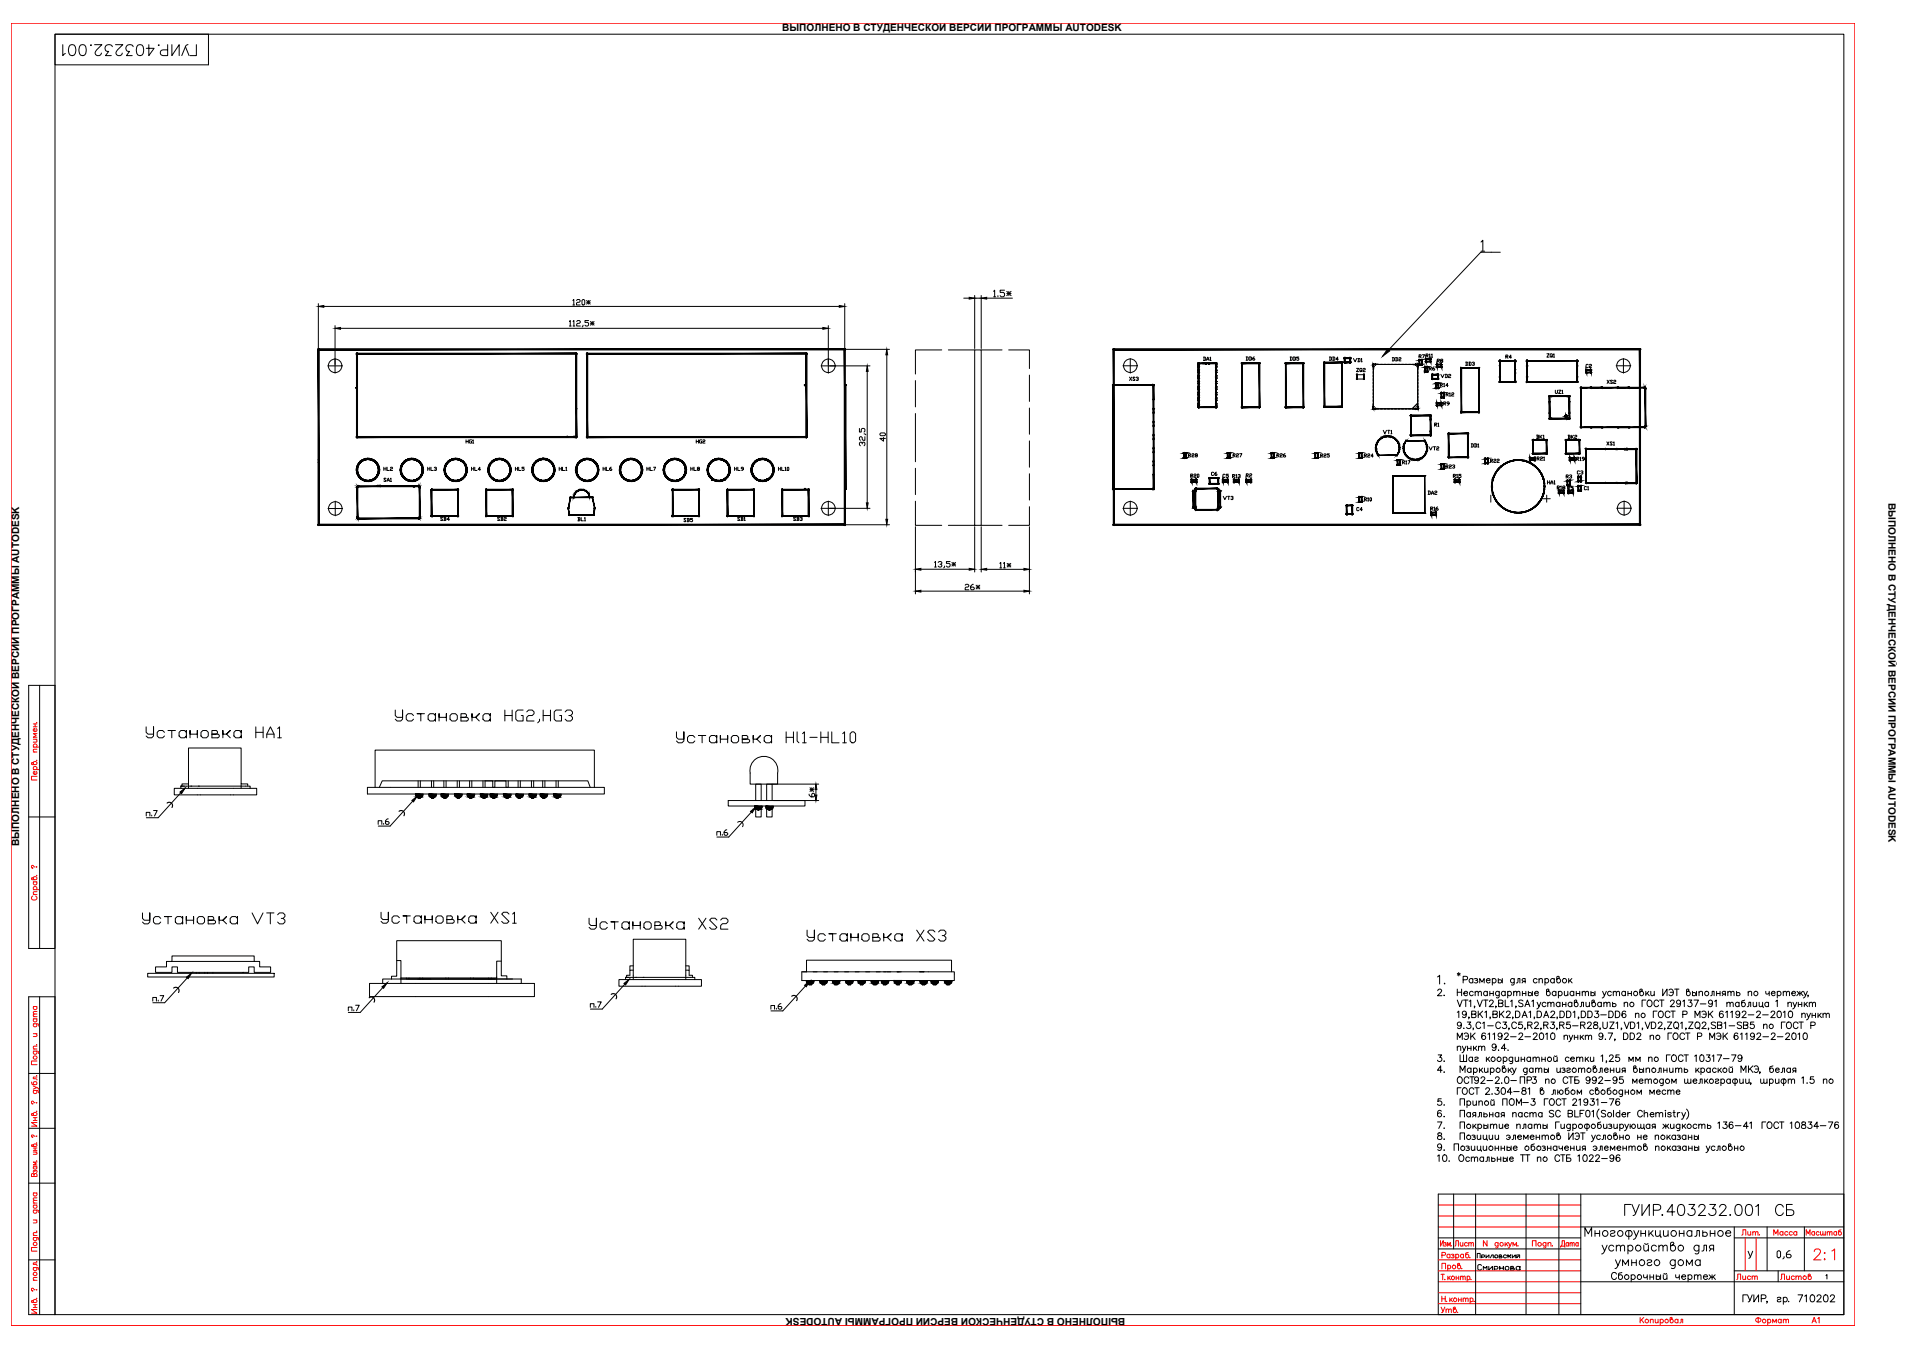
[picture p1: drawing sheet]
<svg xmlns="http://www.w3.org/2000/svg" width="841mm" height="594mm" viewBox="0 0 841 594" stroke-linecap="round" stroke-linejoin="round" font-family="sans-serif">
<defs><g id="words">
<text font-size="9.3" x="172.9" y="319.6">Установка HG2,HG3</text>
<g font-size="8.8">
<text x="26.5" y="25.8">ГУИР.403232.001</text>
<text x="61.7" y="408.5">Установка VT3</text>
<text x="166.9" y="408.2">Установка XS1</text>
<text x="354.5" y="415.9">Установка XS3</text>
<text x="715.1" y="536.9">ГУИР.403232.001 СБ</text>
</g>
<g font-size="8.4">
<text x="63.1" y="326.3">Установка HA1</text>
<text x="297" y="328.4">Установка Hl1-HL10</text>
<text x="258.6" y="410.6">Установка XS2</text>
</g>
<text font-size="8.4" fill="#f00" x="798.3" y="556.3">2:1</text>
<text font-size="7.9" x="709.1" y="566.2">Сборочный чертеж</text>
<text font-size="7.1" x="782.1" y="556">0,6</text>
<g font-size="6.6" fill="#f00">
<text x="18" y="397.9" transform="rotate(-90 18 397.9)">Справ.</text>
<text x="18" y="497.4" transform="rotate(-90 18 497.4)">Инв. дубл.</text>
<text x="686.5" y="551">Дата</text>
<text x="18" y="580" transform="rotate(-90 18 580)">Инв. подл.</text>
<text x="772.6" y="584.9">Формат</text>
</g>
<g font-size="5.7">
<text x="63.1" y="360.9">п.7</text>
<text x="165.5" y="364.4">п.6</text>
<text x="314.7" y="369.4">п.6</text>
<text x="66" y="442.4">п.7</text>
<text x="152.4" y="446.6">п.7</text>
<text x="258.9" y="445.2">п.7</text>
<text x="338.7" y="445.9">п.6</text>
<text x="650.2" y="560.9">Смирнова</text>
<text x="783.5" y="565.1">Листов</text>
</g>
<g font-size="5.7" fill="#f00">
<text x="766.6" y="545.7">Лит.</text>
<text x="780.7" y="545.7">Масса</text>
<text x="794.8" y="545.7">Масштаб</text>
<text x="639.9" y="550.3">Лист</text>
<text x="764.5" y="565.1">Лист</text>
<text x="633.9" y="579.6">Утв.</text>
<text x="797.6" y="584.2">A1</text>
</g>
<text font-size="5.3" x="649.8" y="555.6">Приловский</text>
<g font-size="4.9">
<text x="680.5" y="158.7">ZQ1</text>
<text x="707.3" y="170.4">XS2</text>
<text x="707" y="197.6">XS1</text>
<text x="581" y="202.8">R25</text>
<text x="600.1" y="202.8">R24</text>
<text x="548.2" y="211.7">R2</text>
<text x="596.9" y="226.5">C4</text>
</g>
<g font-size="4.4">
<text x="344.8" y="13.7">ВЫПОЛНЕНО В СТУДЕНЧЕСКОЙ ВЕРСИИ ПРОГРАММЫ AUTODESK</text>
<text x="529.2" y="160.2">DA1</text>
<text x="547.9" y="159.8">DD6</text>
<text x="567.3" y="160.2">DD5</text>
<text x="584.9" y="160.2">DD4</text>
<text x="595.5" y="160.5">VD1</text>
<text x="612.4" y="160.2">DD2</text>
<text x="624.4" y="159.1">R7</text>
<text x="627.2" y="158.7">R11</text>
<text x="632.2" y="160.9">R8</text>
<text x="662.5" y="159.1">R4</text>
<text x="596.5" y="165.1">ZQ2</text>
<text x="628.6" y="164.4">R6</text>
<text x="633.9" y="167.6">VD2</text>
<text x="644.9" y="162.3">DD3</text>
<text x="697.8" y="163.3">C2</text>
<text x="496.7" y="169">XS3</text>
<text x="633.6" y="171.4">R14</text>
<text x="635" y="179.9">R9</text>
<text x="636.1" y="175.7">R12</text>
<text x="684.4" y="174.6">UZ1</text>
<text x="631.1" y="189.1">R1</text>
<text x="204.3" y="196.5">HG1</text>
<text x="305.5" y="196.5">HG2</text>
<text x="608.5" y="192.3">VT1</text>
<text x="675.9" y="194.4">BK1</text>
<text x="690" y="194.4">BK2</text>
<text x="522.8" y="202.5">R28</text>
<text x="542.2" y="202.5">R27</text>
<text x="561.6" y="202.5">R26</text>
<text x="628.6" y="199.7">VT2</text>
<text x="647.3" y="198.3">DD1</text>
<text x="676.3" y="203.9">R21</text>
<text x="167.9" y="208.5">HL2</text>
<text x="187.3" y="208.5">HL3</text>
<text x="206.7" y="208.5">HL4</text>
<text x="226.1" y="208.5">HL5</text>
<text x="245.2" y="208.5">HL1</text>
<text x="264.6" y="208.5">HL6</text>
<text x="284" y="208.5">HL7</text>
<text x="303.4" y="208.5">HL8</text>
<text x="322.4" y="208.5">HL9</text>
<text x="341.8" y="208.5">HL10</text>
<text x="617" y="205.7">R17</text>
<text x="636.1" y="207.4">R23</text>
<text x="655.8" y="205">R22</text>
<text x="693.9" y="204.3">R19</text>
<text x="167.9" y="213.4">SA1</text>
<text x="523.5" y="211.7">R20</text>
<text x="532.7" y="210.6">C6</text>
<text x="538" y="211.7">C5</text>
<text x="542.2" y="211.7">R13</text>
<text x="639.2" y="211.7">R15</text>
<text x="680.9" y="214.5">HA1</text>
<text x="689" y="212">R3</text>
<text x="693.9" y="210.3">C3</text>
<text x="538" y="221.5">VT3</text>
<text x="600.1" y="221.9">R10</text>
<text x="628.3" y="219.1">DA2</text>
<text x="685.1" y="217">R18</text>
<text x="689.7" y="217">R5</text>
<text x="697.1" y="217">C1</text>
<text x="832.4" y="221.6" transform="rotate(90 832.4 221.6)">ВЫПОЛНЕНО В СТУДЕНЧЕСКОЙ ВЕРСИИ ПРОГРАММЫ AUTODESK</text>
<text x="629.4" y="226.1">R16</text>
<text x="193" y="230.7">SB4</text>
<text x="218" y="230.7">SB2</text>
<text x="253.6" y="230.7">BL1</text>
<text x="300.2" y="231.1">SB5</text>
<text x="323.8" y="230.7">SB1</text>
<text x="348.5" y="230.7">SB3</text>
<text x="8.4" y="372.8" transform="rotate(-90 8.4 372.8)">ВЫПОЛНЕНО В СТУДЕНЧЕСКОЙ ВЕРСИИ ПРОГРАММЫ AUTODESK</text>
<text x="496" y="580.7" transform="rotate(-180 496 580.7)">ВЫПОЛНЕНО В СТУДЕНЧЕСКОЙ ВЕРСИИ ПРОГРАММЫ AUTODESK</text>
</g>
</g></defs>
<!-- layer: 0 -->
<g fill="none" stroke="#000" stroke-width=".44">
<path d="M652.8 106.7l.8-.8v4.8M652.8 110.7h1.6M653 111.2h8.3M415.1 154.2h-11.6v10.6M418 154.2h11.6M432.5 154.2h9.2M444.6 154.2h9.2v8.2M403.5 167.7v11.6M453.8 165.3v11.6M453.8 179.8v11.6M403.5 182.2v21.3M453.8 194.3v11.6"/>
<path d="M403.5 206.4v11.6M453.8 208.8v11.6M403.5 220.9v10.6h11.6M403.5 232.1v29.6M418 231.5h11.6M429.6 232.1v20M432.5 231.5h9.2M432.5 232.1v20M453.8 223.3v8.2h-9.2M453.8 232.1v29.6M405.9 250.9h21.3M411.9 247.9l.5-.4v2.4"/>
<path d="M411.9 249.9h.8M413.5 247.9l.5-.4h.8l.3 .4v.4l-.8 .4M414.8 248.7l.3 .4-.3 .8h-.8l-.5-.4M416.4 249.5l-.4 .8M418.8 247.5h-1.6v.8h1.2l.4 .4v.8l-.4 .4h-.8l-.4-.4M419.6 248.7h1.6M419.6 247.9l1.6 1.6M420.4 247.9v1.6M421.2 247.9l-1.6 1.6M425.4 257.9l.4-.4h.8l.4 .4-.4 .8h-.8l-.4 .4v.8h1.6M429 257.5l-1.2 .8v1.2l.4 .4h.8l.5-.4-.5-.8h-1.2M430.3 258.7h1.6"/>
<path d="M430.3 257.9l1.6 1.6M431.1 257.9v1.6M431.9 257.9l-1.6 1.6M434.9 250.9h16.4M440.7 248.3l.4-.4v2.4M440.7 250.3h.8M442.3 248.3l.5-.4v2.4M442.3 250.3h.8M443.9 249.1h1.6M443.9 248.3l1.6 1.6M444.7 248.3v1.6M445.5 248.3l-1.6 1.6"/>
<path d="M405.9 260.5h45.4M332.7 334.9a6.2 6.2 0 0 1 7.1-.7 6.2 6.2 0 0 1 3 6.5v4.9h-12.1v-4.9a6.3 6.3 0 0 1 2-5.8zM79.7 349.4l-10 11M83.1 346.5v.9M106.3 346.5v.9M181.9 353.1l-10 11M321 352.8h33.8v2.4h-33.8zM331.2 357.9l-10 11M333.1 352.8v-7.2h2.4v7.2M333.1 355.2v4.8h2.4v-4.8M337.9 352.8v-7.2h2.4v7.2M337.9 355.2v4.8h2.4v-4.8"/>
<path d="M340.3 345.6h.1M340.9 345.6h20M340.9 352.8h20M356.6 350v.4l.8 .8h1.2l.5-.4v-.8l-.5-.4-.8 .4v1.2M357 348h1.6M357 347.2l1.6 1.6M357.8 347.2v1.6M358.6 347.2l-1.6 1.6M359.6 348v2.4M325.2 362.4a1.46 1.46 0 0 1 1.9 0 1.46 1.46 0 0 1 .2 1.9M82.5 431l-9.9 10.9M84.1 428.5v.5"/>
<path d="M86.5 428.5v.5M87.8 428.5v.5M90.2 428.5v.5M91.5 428.5v.5M93.8 428.5v.5M162.9 433.4v5.8M168.7 435.2l-9.9 11M176.7 431v2.4M218.9 430.8v2.6M275.4 433.7l-9.9 11M279.1 430.7v1M302.3 430.7v1"/>
<path d="M355 434.6l-10 10.9M633.6 430.5l1-.7v3.9M633.8 436.6l.6-.7h.5l.6 .6-.5 .9-1.4 1.4h2M636.6 438.5l.1 .2M636.8 433.3l-.2 .2h.3M642.4 429l1.2 .7M642.4 435.9v2.9M642.4 437.3h1.9M643 428.6v1.5M643.6 429l-1.2 .7M644.3 435.9v2.9M644.9 431.8l1.7-.1 .2-1.1-1.9-.3v2.9"/>
<path d="M645.2 437.7h1.7a.94 .94 0 0 0-1-.7 .94 .94 0 0 0-.9 .9 .94 .94 0 0 0 .9 .9l1-.4M649.2 431.7a.92 .92 0 0 0-1.3-.2 .92 .92 0 0 0 0 1.4 .92 .92 0 0 0 1.3-.1M649.2 431.2v2M649.4 437.3a.92 .92 0 0 0-1.4-.1 .92 .92 0 0 0 0 1.3 .92 .92 0 0 0 1.4-.1M649.9 431.4h1.3v.5l-.7 .2M650.2 437.4l.7-.5 .6 .1 .1 1.8M650.2 436.9v1.9M650.9 432.1l.6 .5-.2 .3-.4 .3-1-.2M651.6 437.4l.7-.5 .5 .1 .2 1.8M652.3 433.2v-2l.9 1.6 1-1.6v2M655.2 432.1h1.6a.94 .94 0 0 0-1-.8 .94 .94 0 0 0-.8 1 .94 .94 0 0 0 .9 .9l.9-.4M655.6 437.3a.92 .92 0 0 0-1.4-.1 .92 .92 0 0 0 0 1.3 .92 .92 0 0 0 1.4-.1"/>
<path d="M655.6 436.9v1.9M656.7 437.9h1.5M656.7 436.9v1.9M657.8 431.7a.92 .92 0 0 1 1.4-.2 .92 .92 0 0 1 0 1.4 .92 .92 0 0 1-1.4-.1M657.8 431.2v2.9M658.2 436.9v1.9M660.4 432.1a.8 .8 0 0 1 1.1-.2 .8 .8 0 0 1 .3 1l-.4 .3-1-.3M660.4 431.2v2M660.9 437.3a.92 .92 0 0 0-1.4-.1 .92 .92 0 0 0 0 1.3 .92 .92 0 0 0 1.4-.1M660.9 436.9l-.2 2.6-.4 .3-.7-.2M662.2 431.2v2M663.5 437.3a.94 .94 0 0 0-1.4-.1 .94 .94 0 0 0 0 1.4 .94 .94 0 0 0 1.4-.2"/>
<path d="M663.5 436.9v1.9M664.6 437.3a.92 .92 0 0 1 1.3-.1 .92 .92 0 0 1 0 1.3 .92 .92 0 0 1-1.3-.1M664.6 436.9v2.9M667.2 437.4l.7-.5 .5 .1 .2 1.8M667.2 436.9v1.9M667.5 431.7a.92 .92 0 0 0-1.4-.2 .92 .92 0 0 0 0 1.4 .92 .92 0 0 0 1.4-.1M667.5 431.2l-.2 2.7-1.1 .1M668.4 433.2l.6-.2 .1-1.8h.9v2M668.6 437.4l.7-.5 .5 .1 .2 1.8M671.1 437.9h1.5M671.1 436.9v1.9M671.5 432.5l-.6 .7"/>
<path d="M672.3 432.5l-1.1-.1-.3-.5 .2-.4 1.2-.3v2M672.6 436.9v1.9M673.7 437.7a.78 .78 0 0 1 1.2-.1 .78 .78 0 0 1-.2 1.2l-1-.3M673.7 436.9v1.9M675.5 436.9v1.9M676.4 437.7h1.7a.94 .94 0 0 0-1-.7 .94 .94 0 0 0-.9 .9 .94 .94 0 0 0 .9 .9l1-.4M677.5 431.7a.92 .92 0 0 0-1.3-.2 .92 .92 0 0 0 0 1.4 .92 .92 0 0 0 1.3-.1M678.4 431.8l.7-.6 .6 .2 .2 1.8M678.4 431.2v2M681 431.7a.92 .92 0 0 1 1.4-.2 .92 .92 0 0 1 0 1.4 .92 .92 0 0 1-1.4-.1M681 431.2v2.9M682.2 436.9a.94 .94 0 0 1 1.2 .6 .94 .94 0 0 1-.5 1.1 .94 .94 0 0 1-1.2-.3v-2.1l.8-.3 .2 .7-1 .7"/>
<path d="M685.1 431.7a.92 .92 0 0 0-1.3-.2 .92 .92 0 0 0 0 1.4 .92 .92 0 0 0 1.3-.1M685.1 431.2v2M685.8 437.3a.92 .92 0 0 0-1.3-.1 .92 .92 0 0 0 0 1.3 .92 .92 0 0 0 1.3-.1M685.8 436.9v1.9M686.8 431.2a.94 .94 0 0 1 1.1 .6 .94 .94 0 0 1-.5 1.2 .94 .94 0 0 1-1.2-.4v-2l.9-.3 .3 .4-1.2 1M686.9 437.3a.92 .92 0 0 1 1.4-.1 .92 .92 0 0 1 0 1.3 .92 .92 0 0 1-1.4-.1M686.9 436.9v2.9M689.6 436.9l.1 1.8 .7 .1 .7-.5M691.1 436.9v1.9M691.5 431.2v2M692 432.1l1 1.1M692.9 431.2l-1.4 1.4"/>
<path d="M693.7 437.3a.92 .92 0 0 0-1.4-.1 .92 .92 0 0 0 0 1.3 .92 .92 0 0 0 1.4-.1M693.7 436.9v1.9M694.8 437.9h1.5M694.8 436.9v1.9M696.3 436.9v1.9M697.4 437.4l.7-.5 .6 .1 .1 1.8M697.4 436.9v1.9M698.8 437.4l.7-.5 .6 .1 .1 1.8M701.3 437.7a.81 .81 0 0 1 1.1-.2 .81 .81 0 0 1 .3 1l-.4 .3-1-.3M701.3 436.9v1.9M703.1 436.9v1.9M706.4 436.9l.8 1.9 .9-1.9"/>
<path d="M707.2 438.8l-1 1M710.3 437.3a.92 .92 0 0 0-1.4-.1 .92 .92 0 0 0 0 1.3 .92 .92 0 0 0 1.4-.1M711.1 437.4l.7-.5 .5 .1 .2 1.8M711.1 436.9v1.9M712.5 437.4l.7-.5 .5 .1 .2 1.8M716.5 437.3a.92 .92 0 0 0-1.4-.1 .92 .92 0 0 0 0 1.3 .92 .92 0 0 0 1.4-.1M716.5 436.9v1.9M717.6 436.9v1.9M717.6 437.9h1.5M719.1 436.9v1.9M723.4 436.9a.94 .94 0 0 1 1.1 .6 .94 .94 0 0 1-.4 1.1 .94 .94 0 0 1-1.3-.3v-2.1l.8-.3 .2 .7-1 .7M725.5 436.9v1.9"/>
<path d="M726 437.7l1 1.1M726.8 436.9l-1.3 1.4M727.7 436.9l.1 1.8 .7 .1 .7-.5M729.2 436.9v1.9M732.9 435.9v2.9l1.9-2.9v2.9M735.7 436.3l.3-.2a1.34 1.34 0 0 1 1.7 1.3 1.34 1.34 0 0 1-1.7 1.3l-.3-.3M736.2 437.3h1.4M738.2 435.9h1.9M739.1 435.9v2.9M744 436.9a.94 .94 0 0 1 1.1 .6 .94 .94 0 0 1-.5 1.1 .94 .94 0 0 1-1.2-.3v-2.1l.8-.3 .1 .7-.9 .7M746 437.7a.78 .78 0 0 1 1.2-.2 .78 .78 0 0 1 .1 1.2l-.9 .1-.4-.3M746 436.9v1.9"/>
<path d="M747.8 436.9v1.9M748.9 437.4l.7-.5 .7 .1 .1 1.8M748.9 436.9v1.9M754 438.8l.6-.1 .1-1.8h.9v1.9M756.7 437.9h1.5M756.7 436.9v1.9M758.2 436.9v1.9M759.7 438.1l-.6 .7M760.5 438.1l-1.1-.1-.3-.4 .3-.6 1.1-.1v1.9M761.6 437.4l.7-.5 .5 .1 .2 1.8M761.6 436.9v1.9M763 437.4l.7-.5 .5 .1 .2 1.8"/>
<path d="M765.5 437.7a.81 .81 0 0 1 1-.2 .81 .81 0 0 1 .4 1l-.5 .3-.9-.3M765.5 436.9v1.9M770.6 437.4l.7-.5 .7 .1 .1 1.8M770.6 436.9v1.9M778.3 436.9l.4 1.2 1.2-.5M779.9 436.9v1.9M780.8 437.7h1.6a.85 .85 0 0 0-.9-.9 .85 .85 0 0 0-.7 1.2l.7 .8 .9-.4M783.4 437.3a.92 .92 0 0 1 1.4-.1 .92 .92 0 0 1 0 1.3 .92 .92 0 0 1-1.4-.1M783.4 436.9v2.9M786 437.4l.8-.5 .5 .1 .1 1.8M786 436.9v1.9M787.4 437.4l.7-.5 .6 .1 .1 1.8"/>
<path d="M789.8 437.7h1.6a.85 .85 0 0 0-1-.9 .85 .85 0 0 0-.6 1.2l.7 .8 .9-.4M792.1 436.9l1.3 1.2 1.2-1.2M792.9 437.7l-.9 1.1M793.4 436.9v1.9M793.8 437.7l1 1.1M795 436.9l.9 1.9 .8-1.9M795.9 438.8l-1 1M797.1 438.7h-.3h.3l-.3 .7M642.4 440.7l1.1 3 1.1-3M642.4 446.2l.6-.6v2.9M642.4 458.1v-2.8l1.1 2 1.1-2v2.8M644.1 451.4a.89 .89 0 0 1-1.2 .7 .89 .89 0 0 1-.3-1.4 .89 .89 0 0 1 1.4 .1l.1 .6a1.36 1.36 0 0 1-1.1 1.9l-.5-.4"/>
<path d="M645.1 440.7h2M645.2 453.1l.2 .1M645.4 455.7a1.36 1.36 0 0 1 2.1 .8 1.36 1.36 0 0 1-1.6 1.6l-.5-.4M645.9 456.6h1.4M646.1 440.7v3M646.3 446.5a.89 .89 0 0 1-1.2 .8 .89 .89 0 0 1-.3-1.4 .89 .89 0 0 1 1.4 .1l.1 .5a1.36 1.36 0 0 1-1.1 2l-.5-.4M646.8 450.4h1.5l-.9 1.1a.97 .97 0 0 1 .7 1.6 .97 .97 0 0 1-1.6-.3M647.6 441.3l.7-.6v3M647.6 448.4h-.3h.3l-.3 .6M648.3 455.3v2.8M648.7 447l1.7-.2 .1-.9-1.8-.3v2.9l1.7-.1 .2-.9-.7-.5M649 456.5l1.2 1.6"/>
<path d="M649.5 453.2h-.2h.2l-.2 .7M650.1 443.5h-.3h.3l-.3 .7M650.2 455.3l-1.9 1.9M651.2 440.7l1.1 3 1.1-3M651.6 445.6v2.9M652.3 446.8l1.2 1.7M652.7 451.1a1.07 1.07 0 0 0-1.2-.7 1.07 1.07 0 0 0-.9 1.1 1.19 1.19 0 0 0 .4 1.6 1.19 1.19 0 0 0 1.6-.2l.1-.3M653.5 451l.7-.6v2.9M653.5 445.6l-1.9 1.9M654 440.7h1.9M654.5 446.2l.7-.6v2.9M654.8 455.7l-.2-.3a1.42 1.42 0 0 0-1.7 1 1.42 1.42 0 0 0 1.1 1.7 .89 .89 0 0 0 .9-.8 .89 .89 0 0 0-.8-.9 .89 .89 0 0 0-1 .8"/>
<path d="M654.9 440.7v3M655.7 452.1h2.5M655.9 455.8l.7-.5v2.8M656.6 441.5l.5-.8h.6l.5 .6-.4 1-1.4 1.4h2M657 448.4h-.3h.3l-.3 .6M658.1 447l1.7-.2 .1-.9-1.8-.3v2.9l1.7-.1 .2-.9-.7-.5M658.1 455.8l.7-.5v2.8M659.5 443.5h-.3h.3l-.3 .7M660.6 442.1l1.6-.1 .2-1-1.8-.3v3l1.8-.3 .1-.7-.7-.6M661 445.6v2.9M661.4 451.1a1.07 1.07 0 0 0-1.2-.7 1.07 1.07 0 0 0-.9 1.1v.7a1.07 1.07 0 0 0 .9 1.1 1.07 1.07 0 0 0 1.2-.7M661.7 446.8l1.2 1.7"/>
<path d="M662.1 456.2a.89 .89 0 0 1-1.3 .8 .89 .89 0 0 1-.3-1.4 .89 .89 0 0 1 1.5 .1l.1 .5a1.34 1.34 0 0 1-1.1 1.9l-.6-.4M662.5 450.4h1.5l-.8 1.1a.97 .97 0 0 1 .7 1.6 .97 .97 0 0 1-1.7-.3M662.9 445.6l-1.9 1.9M663.2 455.9l.5-.6 .9 .1 .2 .4-.4 1-1.3 1.3h1.9M663.5 440.7v3h1.6M664 446.3l.6-.7 .8 .1 .3 .5-.4 .9-1.4 1.4h1.9M665.3 453.2h-.3h.3l-.3 .7M665.8 441.3l.7-.6v3M665.8 456.9h2.5M666.9 448.4h-.2h.2l-.2 .6M668 445.6h1a1.53 1.53 0 0 1 1 1.4 1.53 1.53 0 0 1-1 1.5h-1zM668.3 443.5h-.3h.3l-.3 .7"/>
<path d="M668.4 451.1a1.07 1.07 0 0 0-1.2-.7 1.07 1.07 0 0 0-.8 1.1 1.19 1.19 0 0 0 .3 1.6 1.19 1.19 0 0 0 1.6-.2l.1-.3M669.5 455.9l.6-.6 .8 .1 .3 .4-.4 1-1.4 1.3h1.9M670.9 448.5l1.1-2.9 1.1 2.9M670.9 450.4h-1.4l-.1 1.3a1.02 1.02 0 0 1 1.5-.1 1.02 1.02 0 0 1-.1 1.5 1.02 1.02 0 0 1-1.5-.3M671.3 441.2l-.7-.5-1.2 .5 .3 .6 1.5 .8-.1 .9-1 .2-.7-.5M671.3 447.5h1.4M672.2 443.7l1.1-3 1.1 3M672.2 456.9h2.5M672.3 453.2h-.3h.3l-.3 .7M672.6 442.7h1.3M673.4 451.8l1.7-.1 .1-1-1.8-.3v2.9M673.9 446.2l.8-.6v2.9"/>
<path d="M674.4 451.8l.9 1.5M675.2 441.3l.7-.6v3M675.9 455.9l.5-.6 .9 .1 .2 .4-.4 1-1.3 1.3h1.9M676.4 448.4h-.2h.2l-.2 .6M676.4 451.1l.6-.7 .8 .2 .3 .4-.4 1-1.4 1.3h2M677.5 441.7l.9 2 .8-2M677.5 445.6h1a1.53 1.53 0 0 1 1 1.4 1.53 1.53 0 0 1-1 1.5h-1zM678.4 443.7l-1 .9M678.9 455.4l.5-.1a1.49 1.49 0 0 1 1.1 1.4 1.49 1.49 0 0 1-1.1 1.4 1.81 1.81 0 0 1-.5-2.7zM679.4 453.2h-.3h.3l-.3 .7M680.5 448.5l1.1-2.9 1.1 2.9M680.5 451.8l1.6-.1 .1-1-1.7-.3v2.9"/>
<path d="M680.8 447.5h1.4M681.3 455.8l.7-.5v2.8M681.4 442.1a.94 .94 0 0 0-1.4-.1 .94 .94 0 0 0 0 1.4 .94 .94 0 0 0 1.4-.2M681.4 451.8l1 1.5M682.2 442.3l.7-.6 .6 .1 .1 1.9M682.2 441.7v2M683.6 442.3l.7-.6 .6 .1 .1 1.9M683.6 446.3l.6-.7 .8 .1 .3 .5-.4 .9-1.4 1.4h1.9M683.6 450.4h1.6l-.9 1.1a.97 .97 0 0 1 .7 1.6 .97 .97 0 0 1-1.7-.3M683.9 455.4a.97 .97 0 0 1 1.4 .4l.1 .7a1.23 1.23 0 0 1-1.1 1.6 1.81 1.81 0 0 1-.4-2.7zM686.4 453.2h-.3h.3l-.3 .7M686.5 448.4h-.2h.2l-.2 .6"/>
<path d="M687.5 451.8l1.6-.1 .3-.7-.7-.6h-1.2v2.9M687.6 442.1a.92 .92 0 0 0-1.4-.1 .92 .92 0 0 0 0 1.4 .92 .92 0 0 0 1.4-.2M687.6 445.6h1a1.53 1.53 0 0 1 1 1.4 1.53 1.53 0 0 1-1 1.5h-1zM687.6 441.7v2M688.5 451.8l.9 1.5M688.7 442.7h1.5M688.7 441.7v2M689.4 456.8l.7-.6 .7 .2 .2 1.7M689.4 456.2v1.9M690.2 441.7v2M690.5 445.6h1a1.55 1.55 0 0 1 1 1.4 1.55 1.55 0 0 1-1 1.5h-1zM691.6 456.2l.8 1.9 .9-1.9"/>
<path d="M692.1 450.4h-1.4l-.2 1.3a1.03 1.03 0 0 1 1.6 0 1.03 1.03 0 0 1-.3 1.5 1.03 1.03 0 0 1-1.4-.4M692.4 458.1l-.9 1M692.9 442.1a.92 .92 0 0 0-1.4-.1 .92 .92 0 0 0 0 1.4 .92 .92 0 0 0 1.4-.2M692.9 441.7v2M693.2 452.1h2.4M693.4 446.2l.7-.6v2.9M694 457.2h1.5M694 456.2v1.9M694.5 441.7a.94 .94 0 0 1 1.1 .6 .94 .94 0 0 1-.4 1.2 .94 .94 0 0 1-1.2-.4v-2.1l.8-.3 .1 .8-.9 .6M695.5 456.2v1.9M695.9 448.4h-.3h.3l-.3 .6M696.5 443.7l.5-.2 .1-1.8h.9v2"/>
<path d="M696.6 456.2v1.9M696.7 451.8l1.7-.1 .1-1-1.8-.3v2.9M697 445.6h1a1.53 1.53 0 0 1 1 1.4 1.53 1.53 0 0 1-1 1.5h-1zM697.1 457l1 1.1M697.7 451.8l1 1.5M698 456.2l-1.4 1.4M698.8 456.8l.7-.6 .6 .2 .1 1.7M698.8 456.2v1.9M699.1 441.7l.1 1.8 .7 .2 .7-.6M699.8 451.1l.5-.7 .9 .2 .2 .4-.4 1-1.4 1.3h2M699.9 445.6h1a1.53 1.53 0 0 1 1 1.4 1.53 1.53 0 0 1-1 1.5h-1zM700.2 456.8l.7-.6 .5 .2 .2 1.7"/>
<path d="M700.6 441.7v2M702.3 441.7a.94 .94 0 0 1 1.1 .6 .94 .94 0 0 1-.5 1.2 .94 .94 0 0 1-1.2-.4v-2.1l.8-.3 .2 .8-1 .6M702.7 450.6v.8l1.2 .4 .4 .5a1.02 1.02 0 0 1-.8 1 1.02 1.02 0 0 1-1.1-.5l.4-1 1.4-.7-.2-.5zM703.1 445.6h1.5l-.8 1.1a.95 .95 0 0 1 .7 1.5 .95 .95 0 0 1-1.7-.3M705.4 453.2h-.3h.3l-.3 .7M705.6 447.3h2.5M705.9 442.1a.92 .92 0 0 0-1.4-.1 .92 .92 0 0 0 0 1.4 .92 .92 0 0 0 1.4-.2M705.9 441.7v2M706.5 450.4v2.1l.9 .8 .7-.1 .4-.7v-2.1M706.5 456.2a.89 .89 0 0 1-1.2 .8 .89 .89 0 0 1-.3-1.4 .89 .89 0 0 1 1.4 .1l.1 .5a1.34 1.34 0 0 1-1.1 1.9l-.5-.4M707 442.3l.6-.6 .6 .1 .1 1.9M707 441.7v2"/>
<path d="M707.6 457.9l.2 .1M708.3 442.3l.7-.6 .6 .1 .1 1.9M708.9 455.3h1.9l-1.4 2.8M709.2 445.6h.9a1.53 1.53 0 0 1 1 1.4 1.53 1.53 0 0 1-1 1.5h-.9zM709.6 450.4h1.9l-1.9 2.9h1.9M710.8 442.6a.77 .77 0 0 1 1.2-.2 .77 .77 0 0 1-.2 1.3l-1-.3M710.8 441.7v2M711.9 458h-.2h.2l-.2 .7M712 445.6h1a1.53 1.53 0 0 1 1 1.4 1.53 1.53 0 0 1-1 1.5h-1zM712.3 451l.7-.6v2.9M714.8 453.2h-.3h.3l-.3 .7M715.6 455.3h1a1.53 1.53 0 0 1 1 1.4 1.53 1.53 0 0 1-1 1.4h-1z"/>
<path d="M715.9 442.3l.7-.6 .7 .1 .2 1.9M715.9 450.4l1.1 2.9 1.1-2.9M715.9 441.7v2M716.6 446l-.1-.3a.97 .97 0 0 0-1.4 .5v1.9a.89 .89 0 0 0 1.4 .1 .89 .89 0 0 0-.3-1.4 .89 .89 0 0 0-1.2 .7M718.6 455.3h.9a1.55 1.55 0 0 1 1 1.4 1.55 1.55 0 0 1-1 1.4h-.9zM718.7 450.4h1a1.53 1.53 0 0 1 1 1.5 1.53 1.53 0 0 1-1 1.4h-1zM720.9 447.1l.7-.6 .7 .2 .1 1.8M720.9 446.5v2M721.6 451l.7-.6v2.9M721.6 455.9l.5-.6h.6l.6 .5-.5 1-1.4 1.3h2M724.1 453.2h-.3h.3l-.3 .7M725.2 450.4l1.1 2.9 1.1-2.9"/>
<path d="M725.5 440.7h-1.7v3M726.3 441.2l.3-.3a1.36 1.36 0 0 1 1.7 1.3 1.36 1.36 0 0 1-1.7 1.3l-.6-.9zM727.4 456.8l.7-.6 .7 .2 .1 1.7M727.4 456.2v1.9M727.9 450.4h1a1.53 1.53 0 0 1 1 1.5 1.53 1.53 0 0 1-1 1.4h-1zM730.4 445.6h-1.6v2.9M731 451.1l.5-.7 .9 .2 .2 .4-.4 1-1.4 1.3h2M731.1 441.5a1.04 1.04 0 0 0-1.2-.8 1.04 1.04 0 0 0-.8 1.1v.8a1.05 1.05 0 0 0 .8 1.1 1.05 1.05 0 0 0 1.2-.7M731.3 446l.2-.3a1.36 1.36 0 0 1 1.7 1.3 1.36 1.36 0 0 1-1.7 1.4l-.5-1zM731.5 440.7h2M732.5 440.7v3M733.9 453.2h-.3h.3l-.3 .7"/>
<path d="M735 450.4h1.9l-1.9 2.9h1.9M736.1 446.3a1.07 1.07 0 0 0-1.2-.7 1.07 1.07 0 0 0-.9 1.1 1.19 1.19 0 0 0 .4 1.5 1.19 1.19 0 0 0 1.6-.1l.1-.3M736.3 441.5l.6-.8h.5l.6 .6-.4 1-1.4 1.4h2M736.5 445.6h1.9M736.9 455.3h-1.7v2.8M737.4 445.6v2.9M738 450.8a1.37 1.37 0 0 1 2.1 .8 1.37 1.37 0 0 1-1.5 1.7l-.9-1.1zM738 455.4a1.36 1.36 0 0 1 1.7 1.3 1.36 1.36 0 0 1-1.7 1.3l-.6-1zM739 452.8l.8 .8M740.8 441.7a.91 .91 0 0 1-1.2 .8 .91 .91 0 0 1-.5-1.4 .91 .91 0 0 1 1.5 .1l.2 .5a1.41 1.41 0 0 1-1.1 2l-.6-.5M740.8 451l.7-.6v2.9M741.8 441.3l.6-.6v3"/>
<path d="M741.8 447.1l1.6-.1 .1-1.1-1.7-.3v2.9M742.6 455.9a1.07 1.07 0 0 0-1.3-.6 1.07 1.07 0 0 0-.8 1.1 1.19 1.19 0 0 0 .3 1.5 1.19 1.19 0 0 0 1.6-.2l.2-.2M743 455.3h1.9M743.2 453.2h-.2h.2l-.2 .7M744 455.3v2.8M744.2 440.7h1.5l-.8 1.1a.97 .97 0 0 1 .7 1.6 .97 .97 0 0 1-1.6-.3M744.3 450.4h2l-2 2.9h2M746.7 440.7h2l-1.4 3M747.1 448.5v-2.9l1.1 2 1.1-2v2.9M747.4 450.8a1.37 1.37 0 0 1 2.1 .9 1.37 1.37 0 0 1-1.6 1.6l-.8-1.1zM748.2 456.8l1.7-.2 .1-1.1-1.8-.2v2.8M748.4 452.8l.8 .8"/>
<path d="M749.5 442.4h2.5M750.1 446a1.37 1.37 0 0 1 2.1 .8 1.37 1.37 0 0 1-1.5 1.7l-.6-.4M750.3 451.1l.6-.7 .8 .2 .3 .4-.5 1-1.4 1.3h2M750.7 447h1.4M753.1 445.6v2.9M753.2 453.2h-.3h.3l-.3 .7M753.6 458.1v-2.8l1.1 2 1.1-2v2.8M753.7 446.8l1.3 1.7M754.8 441.7a.89 .89 0 0 1-1.2 .7 .89 .89 0 0 1-.3-1.4 .89 .89 0 0 1 1.4 .2l.1 .5a1.36 1.36 0 0 1-1.1 2l-.5-.5M755 445.6l-1.9 1.9M755.8 441.3l.7-.6v3M756.2 450.8l-.6-.4-1.3 .4 .3 .7 1.5 .7 .1 .7-.6 .4-1.3-.4"/>
<path d="M756.7 455.7l.2-.3a1.36 1.36 0 0 1 1.7 1.3 1.36 1.36 0 0 1-1.7 1.3l-.2-.3M757 451.8l1.7-.1 .2-1-1.9-.3v2.9l1.9-.2 .1-.8-.7-.5M757.2 456.6h1.4M759.5 446l-.1-.3a1.42 1.42 0 0 0-1.7 1.1 1.42 1.42 0 0 0 1 1.7 .9 .9 0 0 0 1-.9 .9 .9 0 0 0-.9-.9 .9 .9 0 0 0-.9 .8M759.5 455.3v2.8M760 451l.6-.6v2.9M760.2 456.5l1.3 1.6M760.6 446.2l.8-.6v2.9M761.2 442.3l.7-.6 .6 .1 .1 1.9M761.2 441.7v2M761.5 455.3l-2 1.9M762.2 452.1h2.5"/>
<path d="M762.6 442.3l.7-.6 .5 .1 .2 1.9M762.8 446.2l.8-.6v2.9M766 455.7l-.1-.3a1.42 1.42 0 0 0-1.7 1 1.42 1.42 0 0 0 1 1.7 .89 .89 0 0 0 .9-.8 .89 .89 0 0 0-.8-.9 .89 .89 0 0 0-.9 .8M766.6 442.1a.92 .92 0 0 0-1.4-.1 .92 .92 0 0 0 0 1.4 .92 .92 0 0 0 1.4-.2M766.6 441.7v2M766.9 446.5a.89 .89 0 0 1-1.3 .8 .89 .89 0 0 1-.3-1.4 .89 .89 0 0 1 1.4 .1l.2 .5a1.36 1.36 0 0 1-1.1 2l-.6-.4M767.2 455.8l.6-.5v2.8M767.7 450.8l-.7-.4-1.2 .4 .2 .7 1.5 .7 .2 .7-.7 .4-1.2-.4M768 446.3l.5-.7 .9 .1 .2 .5-.1 .5-1.7 1.8h1.9M768.5 451.8l1.7-.1 .1-1-1.8-.3v2.9l1.8-.2 .2-.8-.8-.5M769.1 440.7l-1.3 .5-.1 1.9a.91 .91 0 0 0 1.4 .2 .91 .91 0 0 0 0-1.4 .91 .91 0 0 0-1.4 .2M769.4 455.8l.6-.5v2.8"/>
<path d="M770.2 443.7l.5-.2 .2-.4v-1.4h.8v2M770.6 447.3h2.5M772.8 441.7l.1 1.8 .7 .2 .7-.6M773.1 450.4h-1.4l-.1 1.3a1.02 1.02 0 0 1 1.5-.1 1.02 1.02 0 0 1-.2 1.5 1.02 1.02 0 0 1-1.5-.3M773.3 456.2a.89 .89 0 0 1-1.2 .8 .89 .89 0 0 1-.3-1.4 .89 .89 0 0 1 1.4 .1l.1 .5a1.34 1.34 0 0 1-1.1 1.9l-.5-.4M774.3 446.3l.6-.7 .8 .1 .3 .5-.2 .5-1.6 1.8h1.9M774.3 441.7v2M774.4 455.9l.6-.6 .8 .1 .3 .4-.4 1-1.4 1.3h2M775.4 441.7l.1 1.8 .8 .2 .6-.6M776.9 441.7v2h.3v.4M776.9 447.3h2.5M777.1 456.9h2.5"/>
<path d="M777.4 452l.6-.6 .7 .1 .2 1.8M777.4 451.4v1.9M779.6 442.1a.92 .92 0 0 0-1.4-.1 .92 .92 0 0 0 0 1.4 .92 .92 0 0 0 1.4-.2M779.6 441.7v2M780.7 446.3l.5-.7 .9 .1 .2 .5-.1 .5-1.7 1.8h1.9M780.8 455.9l.5-.6 .9 .1 .2 .4-.3 1-1.4 1.3h1.9M782.7 441.3l.7-.6v3M783.4 456.9h2.5M783.7 445.7l.4-.1a1.49 1.49 0 0 1 1.1 1.4 1.49 1.49 0 0 1-1.1 1.5 1.81 1.81 0 0 1-.4-2.8zM786 446.2l.8-.6v2.9M786.9 450.4h-1.7v2.9M787.1 455.9l.6-.6 .8 .1 .3 .4-.4 1-1.4 1.3h2"/>
<path d="M787.7 450.8a1.37 1.37 0 0 1 2.1 .9 1.37 1.37 0 0 1-1.6 1.6l-.8-1.1zM788.1 442.3l.7-.6 .7 .1 .1 1.9M788.1 441.7v2M788.7 445.7a.97 .97 0 0 1 1.4 .5l.1 .6a1.23 1.23 0 0 1-1.1 1.7 1.81 1.81 0 0 1-.4-2.8zM790.2 455.4l.4-.1a1.49 1.49 0 0 1 1.1 1.4 1.49 1.49 0 0 1-1.1 1.4 1.81 1.81 0 0 1-.4-2.7zM790.3 441.7l.9 2 .8-2M791.2 443.7l-1 .9M792.6 451.1a1.07 1.07 0 0 0-1.3-.7 1.07 1.07 0 0 0-.8 1.1v.7a1.07 1.07 0 0 0 .8 1.1 1.07 1.07 0 0 0 1.3-.7M792.6 455.8l.6-.5v2.8M792.7 442.7h1.5M792.7 441.7v2M792.9 450.4h2"/>
<path d="M793.9 450.4v2.9M794.2 447.1l.7-.6 .7 .2 .1 1.8M794.2 441.7v2M794.2 446.5v2M795.2 455.4l.7-.1a1.68 1.68 0 0 1 0 2.8h-.3a1.85 1.85 0 0 1-.4-2.7zM795.3 441.7v2M795.9 442.6l.9 1.1M796.4 446.5l.8 2 .9-2M796.7 441.7l-1.4 1.4M797.2 448.5l-.9 1M797.5 442.3l.7-.6 .5 .1 .2 1.9M797.5 441.7v2"/>
<path d="M798.2 452l1.6-.2 .3-.4-.1-.7-1.8-.3v2.9M798.7 447.5h1.6M798.7 446.5v2M798.9 442.3l.7-.6 .5 .1 .2 1.9M800.3 446.5v2M801.4 446.5v2M801.9 447.4l1 1.1M802.8 446.5l-1.4 1.4M803.6 447.1l.7-.6 .5 .2 .2 1.8M803.6 446.5v2M805 447.1l.6-.6 .6 .2 .2 1.8M633.9 464.9h1.6l-.9 1.1a.98 .98 0 0 1 .9 .9 .98 .98 0 0 1-.8 1 .98 .98 0 0 1-1.1-.7"/>
<path d="M635.7 471.7h-2.1l1.4-2v3M636.6 467.5l.1 .2M636.6 472.4l.1 .1M642.4 461.6l.6-.5 .7 .1 .2 1.8M642.4 461.1v1.9M642.6 475l.3-.3a1.36 1.36 0 0 1 1.7 1.3 1.36 1.36 0 0 1-1.7 1.4l-.5-1zM643.6 464.9v2.9h2.9v-2.9M643.6 472.7v-3l1.1 2.1 1.1-2.1v3M644 479.4h-1.6v2.9M644.6 461.1l.8 1.9 .8-1.9M644.8 479.8a1.33 1.33 0 0 1 1.9 .2 1.33 1.33 0 0 1-.2 1.9l-.3 .3a1.41 1.41 0 0 1-1.7-.6 1.41 1.41 0 0 1 .3-1.8zM645.1 464.9v2.9"/>
<path d="M645.4 463l-1 .9M646.9 462h1.5M646.9 461.1v1.9M647.4 475.3a1.06 1.06 0 0 0-1.2-.7 1.06 1.06 0 0 0-.8 1.1v.7a1.06 1.06 0 0 0 .8 1.1 1.06 1.06 0 0 0 1.2-.7M647.9 474.6h1.9M648.4 471.1a.92 .92 0 0 0-1.4-.1 .92 .92 0 0 0 0 1.4 .92 .92 0 0 0 1.4-.2M648.4 461.1v1.9M648.4 470.7v2M648.8 474.6v2.9M649.1 466.3a.92 .92 0 0 0-1.4-.1 .92 .92 0 0 0 0 1.3 .92 .92 0 0 0 1.4-.1M649.1 465.9v1.9M649.5 471.1a.92 .92 0 0 1 1.4-.1 .92 .92 0 0 1 0 1.4 .92 .92 0 0 1-1.4-.2"/>
<path d="M649.5 461.1v1.9M649.5 470.7v2.9M650.1 466.3l.5-.4 .9 .1v.6l-1.3 .4-.1 .4 .5 .4 1-.4M650.1 461.9l.9 1.1M650.1 479.4h1.9M650.9 461.1l-1.4 1.3M651 479.4v2.9M651.7 461.6l.7-.5 .6 .1 .1 1.8M651.7 475.5a.89 .89 0 0 1-1.2 .8 .89 .89 0 0 1-.4-1.4 .89 .89 0 0 1 1.5 .1l.1 .5a1.36 1.36 0 0 1-1.1 2l-.5-.4M651.7 461.1v1.9M652.1 470.7v2M652.7 471.6l1 1.1"/>
<path d="M652.8 475.3l.6-.7h.6l.5 .5-.4 1-1.4 1.4h1.9M653.1 461.6l.7-.5 .5 .1 .2 1.8M653.5 470.7l-1.4 1.4M654.3 470.7l.2 1.8 .7 .2 .7-.6M655.2 465.9v1.9M655.4 476.2h2.5M655.7 466.7l1 1.1M655.9 470.7v2M656.6 465.9l-1.4 1.3M657 471.1a.92 .92 0 0 1 1.3-.1 .92 .92 0 0 1 0 1.4 .92 .92 0 0 1-1.3-.2M657 470.7v2.9M659.2 475.3l.6-.7h.5l.6 .5-.5 1-1.4 1.4h2"/>
<path d="M659.2 479.4h1.5l-.8 1.1a.95 .95 0 0 1 .7 1.6 .95 .95 0 0 1-1.7-.3M659.5 461.1a.89 .89 0 0 1-1.3 .7 .89 .89 0 0 1-.3-1.4 .89 .89 0 0 1 1.4 .1l.2 .6a1.34 1.34 0 0 1-1.1 1.9l-.6-.4M660.6 462.7l.1 .1M662 477.2l-.2 .2h.3M662.1 479.6a.93 .93 0 0 1 1.4 .3l.1 .8a1.23 1.23 0 0 1-1.1 1.6 1.81 1.81 0 0 1-.4-2.7zM662.6 466.3a.92 .92 0 0 1 1.4-.1 .92 .92 0 0 1 0 1.3 .92 .92 0 0 1-1.4-.1M662.6 465.9v2.9M662.8 470.7a.94 .94 0 0 1 1.1 .6 .94 .94 0 0 1-.5 1.2 .94 .94 0 0 1-1.2-.4v-2.1l.9-.3 .1 .7-1 .7M663.6 474.7a.88 .88 0 0 1 1.4 .4l.1 .7a1.28 1.28 0 0 1-1.1 1.7 1.83 1.83 0 0 1-.4-2.8zM663.9 462h-2.1l1.4-1.9v2.9M664.7 462.7l.1 .1M664.8 470.7v2"/>
<path d="M665.4 471.6l1 1.1M665.9 476.2h2.5M666.2 470.7l-1.4 1.4M666.7 470.7l.8 2 .8-2M666.8 466.3a.92 .92 0 0 0-1.4-.1 .92 .92 0 0 0 0 1.3 .92 .92 0 0 0 1.4-.1M666.8 465.9l-.1 2.6-1.1 .1M667.5 472.7l-.3 .5-.7 .4M667.9 465.9l.1 1.8 .7 .1 .7-.6M669.4 465.9v1.9M670.1 477.5v-2.9h1.9v2.9M670.5 466.9h1.5M670.5 465.9v1.9"/>
<path d="M671.1 479.6v.8l1.2 .4 .4 .5a.97 .97 0 0 1-1 1 .97 .97 0 0 1-.9-1l.4-.5 1.3-.4 .1-.6a1.05 1.05 0 0 0-1.5-.2zM672 465.9v1.9M673.1 471.1a.92 .92 0 0 0-1.3-.1 .92 .92 0 0 0 0 1.4 .92 .92 0 0 0 1.3-.2M673.1 470.7l-.1 2.6-1.1 .2M673.1 476.1l1.7-.1 .3-.9-.7-.5h-1.3v2.9M673.6 479.9l.6-.5v2.9M674.7 466.3a.92 .92 0 0 0-1.4-.1 .92 .92 0 0 0 0 1.3 .92 .92 0 0 0 1.4-.1M674.7 465.9v1.9M675.6 474.6h1.5l-.8 1.1a.97 .97 0 0 1 .7 1.5 .97 .97 0 0 1-1.7-.3M675.8 466.4l.6-.5 .6 .1 .1 1.8M675.8 471.1a.92 .92 0 0 0-1.4-.1 .92 .92 0 0 0 0 1.4 .92 .92 0 0 0 1.4-.2M675.8 465.9v1.9"/>
<path d="M675.8 470.7v2M676.9 471.3l.6-.6 .6 .1 .2 1.9M676.9 470.7v2M677.1 466.4l.7-.5 .6 .1 .1 1.8M678.3 471.3l.6-.6 .6 .1 .1 1.9M679.6 466.9h1.5M679.6 465.9v1.9M680.7 471.6a.81 .81 0 0 1 1.1-.3 .81 .81 0 0 1 .3 1.1l-.4 .3-1-.3M680.7 470.7v2M681.1 465.9v1.9M681.3 476.1l.7-.6 .7 .2 .1 1.8M681.3 475.5v2"/>
<path d="M682.5 470.7v2M684.9 465.9l.1 1.8 .7 .1 .7-.6M685.2 465.3l.3 .3 .8-.3M686.3 470.7l.1 1.8 .7 .2 .7-.6M686.4 465.9v1.9M687.8 470.7v2M688.5 470.8h1.2v.6l-.7 .2M689.4 471.6l.6 .5-.3 .4h-1.2M690.7 471.1l.5-.4 .9 .1v.6l-1.3 .4-.1 .4 .5 .5 1-.5M691.1 475.3a1.06 1.06 0 0 0-1.2-.8 1.06 1.06 0 0 0-.9 1.2v.7a1.06 1.06 0 0 0 .9 1.1 1.06 1.06 0 0 0 1.2-.7M691.3 479.4l-1.2 .4-.1 2a.91 .91 0 0 0 1.3 .2 .91 .91 0 0 0 0-1.4 .91 .91 0 0 0-1.3 .2M691.5 474.6h1.9"/>
<path d="M691.6 466.3a.92 .92 0 0 0-1.3-.1 .92 .92 0 0 0 0 1.3 .92 .92 0 0 0 1.3-.1M692.3 466.7h1.7a.94 .94 0 0 0-1.1-.7 .94 .94 0 0 0-.8 .9 .94 .94 0 0 0 .9 .9l1-.4M692.4 474.6v2.9M694.9 466.4l.7-.5 .6 .1 .1 1.8M694.9 465.9v1.9M695.6 474.6h-1.5v2.9l1.7-.1 .2-.5-.2-.8-1.7-.1M695.8 471.3l.7-.6 .5 .1 .1 1.9M695.8 470.7v2M696.3 466.4l.7-.5 .6 .1 .1 1.8M697.1 471.3l.8-.6 .5 .1 .1 1.9M698.8 465.9v1.9M699.3 466.7l1 1.1"/>
<path d="M700.2 465.9l-1.4 1.3M700.9 475.5a.89 .89 0 0 1-1.3 .8 .89 .89 0 0 1-.3-1.4 .89 .89 0 0 1 1.4 .1l.2 .5a1.36 1.36 0 0 1-1.1 2l-.6-.4M701 465.9l.2 1.8 .6 .1 .7-.6M702.5 465.9v1.9M702.8 470.7a.94 .94 0 0 1 1.1 .6 .94 .94 0 0 1-.4 1.2 .94 .94 0 0 1-1.2-.4v-2.1l.8-.3 .1 .7-.9 .7M703.7 475.5a.91 .91 0 0 1-1.3 .9 .91 .91 0 0 1-.4-1.4 .91 .91 0 0 1 1.5 0l.2 .5a1.4 1.4 0 0 1-1.2 2l-.5-.4M704.8 472.7l.5-.2 .1-1.8h.8v2M704.8 475.3l.5-.7h.6l.5 .5-.4 1-1.4 1.4h1.9M705.7 465.5l.7-.6v2.9M707.2 471.6h1.7a.85 .85 0 0 0-1-.9 .85 .85 0 0 0-.7 1.1l.7 .9 1-.5M707.4 476.2h2.4M708.2 467.7h-.3h.3l-.3 .7"/>
<path d="M709.4 465.6l.3-.6 .9-.1 .5 .9-1.8 2h1.9M709.8 479.4l-1.2 .4-.1 2a.91 .91 0 0 0 1.3 .2 .91 .91 0 0 0 0-1.4 .91 .91 0 0 0-1.3 .2M709.8 471.7h1.6M709.8 470.7v2M711.4 470.7v2M712.5 470.7l.1 1.8 .7 .2 .7-.6M712.8 475.5a.91 .91 0 0 1-1.3 .9 .91 .91 0 0 1-.4-1.4 .91 .91 0 0 1 1.5 0l.2 .5a1.41 1.41 0 0 1-1.1 2l-.6-.4M713.7 464.9h-1.4l-.1 1.2a1.03 1.03 0 0 1 1.6 .1 1.03 1.03 0 0 1-.3 1.5 1.03 1.03 0 0 1-1.5-.5M714 470.7v2M715.4 474.6h-1.4l-.1 1.2a1.01 1.01 0 0 1 1.5 0 1.01 1.01 0 0 1-.2 1.5 1.01 1.01 0 0 1-1.5-.4M715.5 471.9l-.5 .8M716.4 471.9l-1.2-.1-.2-.4 .2-.6 1.2-.1v2"/>
<path d="M718 467.8v-1.9l.9 1.5 1-1.5v1.9M719.7 477.5v-2l.9 1.6 1-1.6v2M720.6 470.7a.93 .93 0 0 1 1.1 .6 .93 .93 0 0 1-.4 1.1 .93 .93 0 0 1-1.2-.3v-2.1l.8-.3 .3 .5-1.1 .9M721 467.8v-1.9l1 1.5 1-1.5v1.9M722.5 476.4h1.7a.85 .85 0 0 0-1-.9 .85 .85 0 0 0-.7 1.1l.8 .9 .9-.4M722.7 471.6a.78 .78 0 0 1 1.1-.3 .78 .78 0 0 1 .1 1.2l-.8 .2-.4-.3M722.7 470.7v2M724.5 470.7v2M725.2 476.1l.7-.6 .5 .2 .2 1.8M725.2 475.5v2M725.6 471.3l.7-.6 .7 .1 .1 1.9M725.6 470.7v2"/>
<path d="M726.6 476.1l.6-.6 .6 .2 .1 1.8M726.7 466.4l.7-.5 .7 .1 .1 1.8M726.7 465.9v1.9M730.7 472.7l.6-.2 .1-1.8h.8v2M733.2 476a.92 .92 0 0 0-1.4-.2 .92 .92 0 0 0 0 1.4 .92 .92 0 0 0 1.4-.1M733.2 475.5l-.2 2.7-.4 .3-.7-.2M733.3 471.7h1.5M733.3 470.7v2M734.8 470.7v2M736 470.7l.1 1.8 .7 .2 .6-.6M736.2 464.9h-1.6v2.9M736.9 477.5v-2l1 1.6 .9-1.6v2"/>
<path d="M737.3 465a1.36 1.36 0 0 1 1.7 1.3 1.36 1.36 0 0 1-1.7 1.4l-.5-1 .1-1.1zM737.4 470.7v2M738.6 471.3l.7-.6 .5 .1 .1 1.9M738.6 470.7v2M739.9 471.3l.7-.6 .6 .1 .1 1.9M741.9 465.6a1.07 1.07 0 0 0-1.2-.7 1.07 1.07 0 0 0-.9 1.1 1.21 1.21 0 0 0 .4 1.5 1.21 1.21 0 0 0 1.6-.1l.1-.3M742.3 464.9h1.9M742.4 471.6a.78 .78 0 0 1 1.3-.2 .78 .78 0 0 1-.3 1.3l-1-.3M742.4 470.7v2M742.6 475.5l.1 1.9 .5 .1 .8-.6M743.2 464.9v2.9M744 475.5l.1 1.9 .5 .1 .7-.6"/>
<path d="M745.3 475.5v2M746.3 476.4h1.6a.94 .94 0 0 0-1-.8 .94 .94 0 0 0-.8 1 .94 .94 0 0 0 .9 .9l.9-.4M747 465.5l.7-.6v2.9M747.5 470.7v2M748.1 471.6l.9 1.1M748.8 477.5l.5-.1 .2-1.9h.8v2M748.9 470.7l-1.4 1.4M749.6 465a.97 .97 0 0 1 1.4 .5l.1 .6a1.28 1.28 0 0 1-1.1 1.7 1.95 1.95 0 0 1-.4-2.8zM749.8 471.1a.92 .92 0 0 1 1.3-.1 .92 .92 0 0 1 0 1.4 .92 .92 0 0 1-1.3-.2M749.8 470.7v2.9M751.4 475.5v2M752 476.4l.9 1.1"/>
<path d="M752.2 464.9h1.5l-.8 1.1a.96 .96 0 0 1 .7 1.6 .96 .96 0 0 1-1.6-.4M752.8 475.5l-1.4 1.4M753.9 471.1a.92 .92 0 0 0-1.4-.1 .92 .92 0 0 0 0 1.4 .92 .92 0 0 0 1.4-.2M753.9 470.7v2M754.7 465.5l.7-.6v2.9M756.1 476l.6-.5 .9 .5-1.4 .6v.8l.8 .1 .6-.4M756.5 471.1a.92 .92 0 0 0-1.4-.1 .92 .92 0 0 0 0 1.4 .92 .92 0 0 0 1.4-.2M756.9 464.9h2l-1.4 2.9M757.3 470.7v2M757.9 471.6l1 1.1M758.6 476a.92 .92 0 0 1 1.3-.2 .92 .92 0 0 1 0 1.4 .92 .92 0 0 1-1.3-.1M758.6 475.5v3"/>
<path d="M758.7 470.7l-1.4 1.4M759.7 466.6h2.5M762.2 470.7l.1 1.8 .7 .2 .7-.6M762.5 470.2l.3 .2 .8-.2M762.7 476a.92 .92 0 0 0-1.4-.2 .92 .92 0 0 0 0 1.4 .92 .92 0 0 0 1.4-.1M762.7 475.5v2M763.3 464.9h1.9l-1.4 2.9M763.7 470.7v2M764.8 475.5v3M766.9 475.5l.1 1.9 .7 .1 .7-.6M767.4 472.7v-3l1.1 2.1 1.1-2.1v3M767.8 465.9a.91 .91 0 0 1-1.2 .7 .91 .91 0 0 1-.4-1.4 .91 .91 0 0 1 1.5 .1l.1 .6a1.39 1.39 0 0 1-1.1 1.9l-.5-.4"/>
<path d="M768.4 475.5v2M769.5 475.5l.1 1.9 .7 .1 .7-.6M770.7 469.7v3M771 475.5v2M771.4 471l1.3 1.7M771.8 477.4h-.2h.2l-.2 .6M772.7 469.7l-2 2M773.2 470.2l.3-.3a1.36 1.36 0 0 1 1.7 1.3 1.36 1.36 0 0 1-1.7 1.3l-.3-.3M773.8 471.1h1.4M775.8 472.5h-.3h.3l-.3 .7M776.1 475.5l.2 1.9 .5 .1 .7-.6M777.5 475.5l.1 1.9 .6 .1 .7-.6"/>
<path d="M778.9 475.5v2M780 476a.92 .92 0 0 1 1.3-.2 .92 .92 0 0 1 0 1.4 .92 .92 0 0 1-1.3-.1M780 475.5v3M781.5 469.7l-1.3 .5-.1 1.9a.91 .91 0 0 0 1.4 .2 .91 .91 0 0 0 0-1.4 .91 .91 0 0 0-1.4 .2M782.6 471.6h1.7a.94 .94 0 0 0-1.1-.8 .94 .94 0 0 0-.8 .9 .94 .94 0 0 0 .9 1l1-.5M782.6 475.5l.1 1.9 .7 .1 .7-.6M784.1 475.5v2M785.1 472.7l.7-.6v-1.4h.8v2M786.2 475.5v3M788.2 476.1l.8-.6 .5 .2 .1 1.8M788.2 475.5v2M789.2 471.1a.92 .92 0 0 0-1.4-.1 .92 .92 0 0 0 0 1.4 .92 .92 0 0 0 1.4-.2"/>
<path d="M789.2 470.7v2M789.6 476.1l.7-.6 .6 .2 .1 1.8M790.7 471.9l-.5 .8M791.6 471.9l-1.1-.1-.2-.8 1.3-.3v2M794.2 475.1l.7-.5v2.9M796.5 477.2l.2 .2M799.5 474.6h-1.4l-.2 1.2a1.02 1.02 0 0 1 1.6 0 1.02 1.02 0 0 1-.3 1.6 1.02 1.02 0 0 1-1.4-.5M803.7 476.1l.7-.6 .7 .2 .2 1.8M803.7 475.5v2M633.6 494.5h2l-1.4 2.8M633.9 499.4v.9l1.3 .4 .4 .5a.95 .95 0 0 1-1.1 1 .95 .95 0 0 1-.7-1.3l1.7-.9-.2-.6zM635.3 484.3h-1.4l-.1 1.2a1.03 1.03 0 0 1 1.5-.1 1.03 1.03 0 0 1-.2 1.6 1.03 1.03 0 0 1-1.5-.4"/>
<path d="M635.3 489.8l-.1-.3a.93 .93 0 0 0-1.4 .4v1.9a.91 .91 0 0 0 1.4 .2 .91 .91 0 0 0-.3-1.5 .91 .91 0 0 0-1.3 .8M636.6 486.9l.1 .1M636.6 492l.1 .1M636.6 497.1l.1 .1M643.6 487.1v-2.8h1.9v2.8M643.6 492.3v-3h1.9v3M643.6 497.3v-2.8h1.9v2.8M646.6 485.6a.92 .92 0 0 1 1.4-.1 .92 .92 0 0 1 0 1.3 .92 .92 0 0 1-1.4-.1M646.6 485.2v2.9M648.2 490.7a.94 .94 0 0 0-1.4-.1 .94 .94 0 0 0 0 1.4 .94 .94 0 0 0 1.4-.2M648.2 490.3v2M649.3 485.2l.1 1.8 .7 .1 .7-.5"/>
<path d="M649.3 495.4v1.9M649.6 480.1a1.04 1.04 0 0 0-1.2-.7 1.04 1.04 0 0 0-.8 1.1v.7a1.05 1.05 0 0 0 .8 1.1 1.05 1.05 0 0 0 1.2-.7M649.6 491.5l-.5 .8M649.8 496.2l1 1.1M650.5 491.5l-1.2-.2-.2-.4 .3-.5 1.1-.1v2M650.6 495.4l-1.3 1.4M650.8 485.2v1.9M651.5 492.3l.5-.2 .1-1.8h.9v2M651.5 495.9a.92 .92 0 0 1 1.3-.2 .92 .92 0 0 1 0 1.4 .92 .92 0 0 1-1.3-.1M651.5 495.4v2.9M651.9 485.7l.7-.5 .6 .2 .2 1.7M651.9 485.2v1.9"/>
<path d="M654.1 491.2a.78 .78 0 0 1 1.2-.2 .78 .78 0 0 1-.2 1.3l-1-.3M654.1 496.2a.77 .77 0 0 1 1.2-.1 .77 .77 0 0 1-.2 1.2l-1-.2M654.1 490.3v2M654.1 495.4v1.9M654.9 480.1l.5-.7h.6l.6 .5-.4 1-1.4 1.4h1.9M655.9 495.4v1.9M656.6 491.3h1.5M656.6 490.3v2M657 496l.7-.6 .5 .2 .2 1.7M657 495.4v1.9M657.1 485.2l.2 1.8 .6 .1 .7-.5M657.4 484.6l.4 .3 .7-.3"/>
<path d="M657.7 482l-.2 .2h.3M658.1 490.3v2M658.4 496l.6-.6 .6 .2 .2 1.7M658.6 485.2v1.9M660.7 490.7a.92 .92 0 0 0-1.4-.1 .92 .92 0 0 0 0 1.4 .92 .92 0 0 0 1.4-.2M660.7 490.3v2M660.9 495.4l.1 1.8 .7 .1 .7-.5M662.2 491.5l-.5 .8M662.4 487.1v-2.8h1.9v2.8M662.4 495.4v1.9M663.1 491.5l-1.1-.1-.2-.8 1.3-.3v2M663.3 496.2h1.7a.92 .92 0 0 0-1.1-.7 .92 .92 0 0 0-.8 1 .92 .92 0 0 0 .9 .8l1-.3"/>
<path d="M665.6 484.6l.2-.2a1.36 1.36 0 0 1 1.7 1.3 1.36 1.36 0 0 1-1.7 1.3l-.5-1zM666.5 481.3h-2.1l1.4-1.9v2.9M666.8 490.9l.7-.6 .6 .1 .2 1.9M666.8 490.3v2M667.2 481.1h2.5M668.4 487.1v-2.8l1.1 2 1.1-2v2.8M668.6 496l.7-.6 .7 .2 .1 1.7M668.6 495.4v1.9M670.9 490.7a.92 .92 0 0 0-1.3-.1 .92 .92 0 0 0 0 1.4 .92 .92 0 0 0 1.3-.2M670.9 490.3v2M671.1 497.3l.5-.1 .1-1.8h.9v1.9M671.2 485.9h2.5"/>
<path d="M673.6 490.7a.92 .92 0 0 0-1.4-.1 .92 .92 0 0 0 0 1.4 .92 .92 0 0 0 1.4-.2M674.4 490.9l.7-.6 .5 .1 .2 1.9M674.4 490.3v2M675.1 484.3h1.5l-.8 1.1a.95 .95 0 0 1 .6 1.5 .95 .95 0 0 1-1.6-.3M675.2 495.9a.92 .92 0 0 0-1.4-.2 .92 .92 0 0 0 0 1.4 .92 .92 0 0 0 1.4-.1M675.2 495.4v1.9M675.8 490.9l.6-.6 .6 .1 .1 1.9M676.3 496l.7-.6 .5 .2 .2 1.7M676.3 495.4v1.9M677.7 496l.7-.6 .5 .2 .2 1.7M679.5 480.4a.94 .94 0 0 1 1.1 .5 .94 .94 0 0 1-.4 1.2 .94 .94 0 0 1-1.3-.3v-2.1l.8-.3 .2 .7-1 .7M679.7 490.7a.92 .92 0 0 0-1.3-.1 .92 .92 0 0 0 0 1.4 .92 .92 0 0 0 1.3-.2"/>
<path d="M679.7 490.3v2M680.2 496.2a.82 .82 0 0 1 1-.2 .82 .82 0 0 1 .4 1.1l-.5 .2-.9-.2M680.2 495.4v1.9M682 495.4v1.9M682.4 484.3h-1.7v2.8M683.2 484.6a1.33 1.33 0 0 1 1.9 .2 1.33 1.33 0 0 1-.2 1.9 1.33 1.33 0 0 1-1.9-.2 1.33 1.33 0 0 1 .2-1.9zM684 482.3l.6-.1 .1-1.8h.8v1.9M684.9 489.8l-.7-.5-1.3 .5 .3 .6 1.4 .6 .3 .4v.4l-.7 .5-1.3-.5M686.6 481.3h.8a.84 .84 0 0 1 1.2-.6 .84 .84 0 0 1 0 1.4 .84 .84 0 0 1-1.2-.6v-.2M686.6 480.4v1.9M687.4 494.5h-1.7v2.8M687.8 490.1a1.06 1.06 0 0 0-1.2-.8 1.06 1.06 0 0 0-.9 1.1v.8a1.06 1.06 0 0 0 .9 1.1 1.06 1.06 0 0 0 1.2-.8"/>
<path d="M688 484.9a1.07 1.07 0 0 0-1.2-.7 1.07 1.07 0 0 0-.8 1.2 1.19 1.19 0 0 0 .3 1.5 1.19 1.19 0 0 0 1.6-.2l.1-.2M688 495.4l.2 1.8 .7 .1 .7-.5M688.5 484.3h1.9M689.4 484.3v2.8M689.6 495.4v1.9M691.2 490.7l1.7-.1 .3-.7-.8-.6h-1.2v3l1.8-.3 .2-.7-.8-.6M691.5 499.3v2.9l1.9-2.9v2.9M692.2 495.9a.92 .92 0 0 0-1.4-.2 .92 .92 0 0 0 0 1.4 .92 .92 0 0 0 1.4-.1M692.2 495.4l-.1 2.7-1.1 .1M693.3 484.9l.5-.6 .9 .1 .2 .4-.1 .6-1.6 1.7h1.9M693.3 495.9a.92 .92 0 0 1 1.3-.2 .92 .92 0 0 1 0 1.4 .92 .92 0 0 1-1.3-.1M693.3 495.4v2.9"/>
<path d="M694.1 489.3v3h1.7M694.3 499.7l.2-.3a1.36 1.36 0 0 1 1.7 1.3 1.36 1.36 0 0 1-1.7 1.3l-.2-.2M695.2 482.3v-1.9l1 1.5 .9-1.5v1.9M695.9 484.8l.7-.5v2.8M696.5 490.7h1.1M696.7 499.3h2M697.7 499.3v2.9M698.2 489.3h-1.7v3M699.3 489.5a.91 .91 0 0 1 1.4 .4l.2 .7a1.31 1.31 0 0 1-.8 1.7h-.3a1.91 1.91 0 0 1-.5-2.8zM699.5 495.4v2.9M699.9 485.2a.89 .89 0 0 1-1.3 .7 .89 .89 0 0 1-.3-1.4 .89 .89 0 0 1 1.5 .1l.1 .6a1.36 1.36 0 0 1-1.1 1.9l-.6-.4M701.2 484.3h1.5l-.9 1.1a.97 .97 0 0 1 .7 1.5 .97 .97 0 0 1-1.6-.3"/>
<path d="M701.7 489.9l.7-.6v3M702.4 480.8a.92 .92 0 0 0-1.4-.2 .92 .92 0 0 0 0 1.4 .92 .92 0 0 0 1.4-.1M703.7 484.8l.6-.5v2.8M703.8 480.4a.94 .94 0 0 1 1.1 .5 .94 .94 0 0 1-.5 1.2 .94 .94 0 0 1-1.2-.3v-2.1l.8-.3 .2 .7-1 .7M704.9 488.8a3 3 0 0 0 0 4.4M705.6 494.5l-1.3 .4-.1 1.9a.9 .9 0 0 0 1.4 .2 .9 .9 0 0 0 0-1.4 .9 .9 0 0 0-1.4 .3M705.9 485.9h2.4M706.8 495.4l.2 1.8 .6 .1 .7-.5M707.8 489.8l-.7-.5-1.2 .5 .2 .6 1.4 .6 .3 .4v.4l-.7 .5-1.2-.5M708.3 495.4v1.9M709 495.6h1.3v.5l-.7 .1M709.4 484.3h2l-1.4 2.8"/>
<path d="M710 496.2l.6 .6-.2 .3-1.4 .1M711.2 489.3v3M711.4 495.4l.1 1.8 .7 .1 .7-.5M712.9 495.4v1.9M713.9 484.6l-.2-.2a.97 .97 0 0 0-1.4 .4v1.9a.89 .89 0 0 0 1.5 .1 .89 .89 0 0 0-.4-1.4 .89 .89 0 0 0-1.2 .8M714 490.7a.92 .92 0 0 0-1.4-.1 .92 .92 0 0 0 0 1.4 .92 .92 0 0 0 1.4-.2M714 495.9a.92 .92 0 0 1 1.3-.2 .92 .92 0 0 1 0 1.4 .92 .92 0 0 1-1.3-.1M714 489.3v3M714 495.4v2.9M715 491.2h1.6a.94 .94 0 0 0-1-.8 .94 .94 0 0 0-.9 .9 .94 .94 0 0 0 .9 1l1-.5M715.2 480.8a.92 .92 0 0 0-1.4-.2 .92 .92 0 0 0 0 1.4 .92 .92 0 0 0 1.4-.1M715.2 480.4l-.1 2.6-.4 .3-.7-.2"/>
<path d="M716.2 495.4l.8 1.9 .8-1.9M716.4 481.3h1.4M716.4 480.4v1.9M717 497.3l-.9 1M717.5 490.3v2M717.8 480.4v1.9M718.6 490.3a.88 .88 0 0 0-1.1 .9M718.6 496.4h.6a.84 .84 0 0 1 1.3-.7 .84 .84 0 0 1 0 1.5 .84 .84 0 0 1-1.3-.7v-.1M718.6 495.4v1.9M721.6 482.3v-1.9l.9 1.5 1-1.5v1.9M721.9 495.4l.1 1.8 .5 .1 .8-.5M723.3 495.4l.1 1.8 .5 .1 .7-.5"/>
<path d="M723.9 490.1a1.06 1.06 0 0 0-1.2-.8 1.06 1.06 0 0 0-.8 1.1v.8a1.06 1.06 0 0 0 .8 1.1 1.06 1.06 0 0 0 1.2-.8M724.6 495.4v1.9h.3v.5M724.7 490.9l.8-.6 .6 .1 .2 1.9M724.7 489.3v3M727.2 482.3v-1.9l1 1.5 1-1.5v1.9M727.2 495.9a.92 .92 0 0 0-1.3-.2 .92 .92 0 0 0 0 1.4 .92 .92 0 0 0 1.3-.1M727.2 495.4v1.9M727.4 491.2h1.7a.94 .94 0 0 0-1.1-.8 .94 .94 0 0 0-.8 .9 .94 .94 0 0 0 .9 1l1-.5M728.8 496.7l-.6 .6M729.6 496.7l-1.1-.2-.2-.8 1.3-.3v1.9M729.9 490.9l.6-.6 .8 .1 .1 1.9M729.9 490.3v2"/>
<path d="M730.2 481.2h1.6a.93 .93 0 0 0-1-.7 .93 .93 0 0 0-.8 .9 .93 .93 0 0 0 .8 .9l1-.4M731.4 490.9l.7-.6 .7 .1 .1 1.9M733 495.4l1.3 1.3 1.2-1.3M733.9 496.2l-1 1.1M734.1 489.3v.3zM734.1 490.3v2M734.3 480.8a.92 .92 0 0 0-1.4-.2 .92 .92 0 0 0 0 1.4 .92 .92 0 0 0 1.4-.1M734.3 495.4v1.9M734.7 496.2l1 1.1M735.1 480.9l.7-.5 .5 .1 .2 1.8M735.1 480.4v1.9M736.3 495.4l.2 1.8 .7 .1 .7-.5"/>
<path d="M736.5 480.9l.7-.5 .5 .1 .2 1.8M736.6 490.7l-.5-.4-.9 .1v.6l1.3 .4 .1 .4-.5 .5-1-.5M737.4 490.3h1M737.9 489.3v2.4l.1 .4 .6 .2M737.9 495.4v1.9M738.8 481.2h1.7a.92 .92 0 0 0-1-.7 .92 .92 0 0 0-.8 .9 .92 .92 0 0 0 .8 .9l1-.4M739.4 490.3v2M740.5 490.3l-.7 .1-.4 .8M740.5 495.9a.92 .92 0 0 0-1.4-.2 .92 .92 0 0 0 0 1.4 .92 .92 0 0 0 1.4-.1M740.5 495.4l-.1 2.7-1.1 .1M741.3 490.3l.8 2 .9-2M741.6 495.4v1.9"/>
<path d="M742.1 492.3l-.5 .9h-.4M742.1 496.2l1 1.1M743 495.4l-1.4 1.4M743.4 488.8a3.1 3.1 0 0 1 0 4.4M747.9 495.9a.92 .92 0 0 0-1.3-.2 .92 .92 0 0 0 0 1.4 .92 .92 0 0 0 1.3-.1M748.8 496l.7-.6 .5 .2 .1 1.7M748.8 495.4v1.9M750.1 496l.8-.6 .5 .2 .1 1.7M752.6 496.2a.82 .82 0 0 1 1.1-.2 .82 .82 0 0 1 .3 1.1l-.4 .2-1-.2M752.6 495.4v1.9M757.2 495l.7-.5v2.8M759.7 494.5h1.5l-.8 1.1a.96 .96 0 0 1 .7 1.5 .96 .96 0 0 1-1.7-.3"/>
<path d="M763.8 494.9l-.1-.3a1.42 1.42 0 0 0-1.7 1 1.42 1.42 0 0 0 1 1.7 .89 .89 0 0 0 .9-.8 .89 .89 0 0 0-.8-.9 .89 .89 0 0 0-.9 .8M764.9 496.1h2.5M770.6 496.4h-2.1l1.4-1.9v2.8M771.3 495l.7-.5v2.8M778.3 494.5h-1.6v2.8M779.4 494.6a1.36 1.36 0 0 1 1.7 1.3 1.36 1.36 0 0 1-1.7 1.3l-.5-1 .1-1.1zM784 495.1a1.07 1.07 0 0 0-1.3-.6 1.07 1.07 0 0 0-.8 1.1 1.21 1.21 0 0 0 .4 1.5 1.21 1.21 0 0 0 1.5-.1l.2-.3M784.4 494.5h1.9M785.4 494.5v2.8M789.1 495l.7-.5v2.8M791.7 494.6l.4-.1a1.49 1.49 0 0 1 1.1 1.4 1.49 1.49 0 0 1-1.1 1.4 1.81 1.81 0 0 1-.4-2.7zM794.3 494.6v.8l1.3 .5 .4 .5a.97 .97 0 0 1-1 1 .97 .97 0 0 1-1-1l1.9-1.3-.2-.5z"/>
<path d="M797.1 494.5h1.5l-.8 1.1a.96 .96 0 0 1 .9 .8 .96 .96 0 0 1-.8 1.1 .96 .96 0 0 1-1.1-.7M801.7 496.4h-2.1l1.3-1.9v2.8M802.3 496.1h2.5M805.9 494.5h2l-1.4 2.8M810.3 494.9l-.1-.3a1.42 1.42 0 0 0-1.7 1 1.42 1.42 0 0 0 1 1.7 .89 .89 0 0 0 1-.8 .89 .89 0 0 0-.9-.9 .89 .89 0 0 0-.9 .8M633.6 509.5l.8-.6v3M635.5 505.1a.91 .91 0 0 1-1.3 .8 .91 .91 0 0 1-.4-1.4 .91 .91 0 0 1 1.5 0l.2 .6a1.41 1.41 0 0 1-1.1 1.9l-.6-.4M636.3 509.1a.93 .93 0 0 1 1.4 .4l.1 .7a1.29 1.29 0 0 1-.9 1.7h-.2a1.83 1.83 0 0 1-.4-2.8zM636.6 501.9l.1 .1M636.6 506.7l.1 .2M638.8 511.6l.1 .1M641 507v-2.9h1.9v2.9"/>
<path d="M643.3 509.4l.6-.5a1.41 1.41 0 0 1 1.4 1.6 1.41 1.41 0 0 1-1.7 1.2l-.6-.9zM643.6 502.2v-2.9h1.9v2.9M646.2 505.2h1.2v.6l-.6 .1M647.2 505.9l.4 .3v.5l-.4 .3-1-.1M647.7 510.3a.92 .92 0 0 0-1.3-.1 .92 .92 0 0 0 0 1.4 .92 .92 0 0 0 1.3-.2M648.5 505.1l.2 1.8 .7 .1 .7-.5M648.5 510.5l.8-.6 .5 .1 .1 1.9M648.5 509.9v2M648.8 500.4h1.3v.5l-.7 .2M649.8 501.1l.4 .3v.5l-.4 .3-1-.2M649.9 510.5l.7-.6 .6 .1 .1 1.9M650.1 505.1v1.9"/>
<path d="M651.2 500.3l.1 1.7 .7 .2 .7-.6M651.2 505.1l.1 1.8 .7 .1 .7-.5M652.7 505.1v1.9h.3v.4M652.7 500.3v1.9M653.8 500.3l.2 1.7 .6 .2 .7-.6M653.8 505.1l.2 1.8 .6 .1 .7-.5M654 510.3a.94 .94 0 0 0-1.4-.1 .94 .94 0 0 0 0 1.4 .94 .94 0 0 0 1.4-.2M654 509.9v2M654.9 511.9l.5-.2 .2-.4v-1.4h.8v2M655.3 500.3v1.9h.3v.4M655.3 505.1v1.9M656.4 500.3l.2 1.7 .7 .2 .6-.6"/>
<path d="M657.5 510.8a.81 .81 0 0 1 1.2-.3 .81 .81 0 0 1 .1 1.2l-.9 .2-.4-.3M657.5 509.9v2M657.9 500.3v1.9M659 500.3l.2 1.7 .7 .2 .7-.6M659 506.1h1.6M659 505.1v1.9M660 510.9h1.5M660 509.9v2M660.6 500.3v1.9M660.6 505.1v1.9M661.5 509.9v2M661.7 506.1h1.5"/>
<path d="M661.7 505.1v1.9M662.6 510.8a.79 .79 0 0 1 1.2-.3 .79 .79 0 0 1 .1 1.2l-.8 .2-.5-.3M662.6 509.9v2M663.2 505.1v1.9M664 500.7a.92 .92 0 0 1 1.4-.2 .92 .92 0 0 1 0 1.4 .92 .92 0 0 1-1.4-.1M664.3 505.9a.81 .81 0 0 1 1.1-.2 .81 .81 0 0 1 .3 1l-.4 .3-1-.3M664.3 505.1v1.9M664.4 509.9v2M664.8 501.2h.9M665.4 510.8h1.6a.85 .85 0 0 0-1-.9 .85 .85 0 0 0-.6 1.1l.7 .9 .9-.5M666.1 505.1v1.9M666.5 502.2l.7-.6v-1.3h.8v1.9"/>
<path d="M667 505.9h1.7a.94 .94 0 0 0-1-.8 .94 .94 0 0 0-.8 1 .94 .94 0 0 0 .9 .9l.9-.4M669 501.1h1.6a.94 .94 0 0 0-1-.8 .94 .94 0 0 0-.8 1 .94 .94 0 0 0 .9 .9l.9-.4M670.2 508.9h2M671.2 508.9v3M671.6 502.2v-1.9l1 1.5 1-1.5v1.9M672.5 508.9h1.9M673.4 508.9v3M674.5 501.1h1.7a.94 .94 0 0 0-1.1-.8 .94 .94 0 0 0-.8 1 .94 .94 0 0 0 .9 .9l1-.4M676.3 504.1l-1.4 .7v1.7a.91 .91 0 0 0 1.4 .2 .91 .91 0 0 0 0-1.4 .91 .91 0 0 0-1.4 .2M677.1 501.2h1.5M677.1 500.3v1.9M677.7 510.5l.7-.6 .7 .1 .1 1.9"/>
<path d="M677.7 509.9v2M678.6 500.3v1.9M679.7 500.8l.8-.5 .5 .1 .1 1.8M679.7 505.2h1.3v.6l-.7 .1M679.7 500.3v1.9M680.7 505.9l.6 .6-.3 .4h-1.3M681.1 500.8l.7-.5 .6 .1 .1 1.8M682.1 506.1h1.5M682.1 505.1v1.9M683.6 505.1v1.9M686.3 505.5a.92 .92 0 0 0-1.4-.1 .92 .92 0 0 0 0 1.3 .92 .92 0 0 0 1.4-.1M686.3 505.1v1.9"/>
<path d="M686.8 500.3a.94 .94 0 0 1 1.2 .5 .94 .94 0 0 1-.5 1.2 .94 .94 0 0 1-1.2-.4v-2l.8-.3 .3 .4-1.1 1M687.2 505.1v.7l.4 .5 1.1-.5M687.5 509.7a1.06 1.06 0 0 0-1.2-.8 1.06 1.06 0 0 0-.9 1.1v.8a1.06 1.06 0 0 0 .9 1.1 1.06 1.06 0 0 0 1.2-.8M687.9 508.9h1.9M688.7 505.1v1.9M688.9 508.9v3M689.7 505.9h1.6a.94 .94 0 0 0-1-.7 .94 .94 0 0 0-.8 .9 .94 .94 0 0 0 .9 .9l.9-.4M692.1 508.9h-1.6v3l1.7-.2 .2-.4-.2-.8-1.7-.2M692.3 506.1h1.5M692.3 505.1v1.9M693.8 505.1v1.9M694.8 500.7h1.4"/>
<path d="M694.9 505.1l.2 1.8 .7 .1 .7-.5M695.5 509.5l.7-.6v3M696.5 505.1v1.9M698 506.3l-.6 .7M698.1 509.1a.93 .93 0 0 1 1.4 .4l.1 .7a1.29 1.29 0 0 1-.8 1.7h-.3a1.83 1.83 0 0 1-.4-2.8zM698.8 506.3l-1.2-.2 .1-.9 1.1-.1v1.9M700.6 509.7l.6-.8h.5l.6 .6-.5 1-1.3 1.4h1.9M701.6 500.3l.8 1.9 .8-1.9M702.3 505.5a.92 .92 0 0 1 1.3-.1 .92 .92 0 0 1 0 1.3 .92 .92 0 0 1-1.3-.1M702.4 502.2l-.3 .6-.7 .3M703.1 506.1h.8M703.4 509.7l.5-.8h.6l.5 .6-.4 1-1.4 1.4h1.9"/>
<path d="M704.8 507l.5-.1 .1-1.8h.8v1.9M705.4 500.7a.92 .92 0 0 0-1.3-.2 .92 .92 0 0 0 0 1.4 .92 .92 0 0 0 1.3-.1M706 510.6h2.5M706.1 502.2l.7-.6v-1.3h.8v1.9M707.2 505.9h1.7a.85 .85 0 0 0-1-.9 .85 .85 0 0 0-.7 1.2l.7 .8 1-.4M709.8 507v-1.9l1 1.5 1-1.5v1.9M711.4 509.9a.89 .89 0 0 1-1.3 .7 .89 .89 0 0 1-.3-1.4 .89 .89 0 0 1 1.4 .2l.2 .5a1.36 1.36 0 0 1-1.1 2l-.6-.5M711.9 500.3a.94 .94 0 0 1 1.2 .5 .94 .94 0 0 1-.5 1.2 .94 .94 0 0 1-1.2-.4v-2l.8-.3 .1 .7-.9 .7M712.8 505.9h1.6a.94 .94 0 0 0-1-.7 .94 .94 0 0 0-.9 .9 .94 .94 0 0 0 .9 .9l1-.4M714 509.4l-.1-.3a.93 .93 0 0 0-1.4 .4v1.9a.89 .89 0 0 0 1.4 .1 .89 .89 0 0 0-.3-1.4 .89 .89 0 0 0-1.3 .8M714 500.3v1.9M714 501.2h1.5"/>
<path d="M715.4 506.1h1.5M715.4 505.1v1.9M715.5 500.3v1.9M716.9 505.1v1.9M718 505.6l.7-.5 .5 .1 .2 1.8M718 505.1v1.9M719.4 505.6l.7-.5 .5 .1 .2 1.8M721.9 501.2h1.5M721.9 500.3v1.9M723.4 500.3v1.9M724.4 501.1h1.6a.94 .94 0 0 0-1-.8 .94 .94 0 0 0-.9 1 .94 .94 0 0 0 .9 .9l1-.4M725 505.1a.94 .94 0 0 1 1.2 .5 .94 .94 0 0 1-.5 1.2 .94 .94 0 0 1-1.2-.3v-2.1l.8-.3 .2 .7-1 .7"/>
<path d="M729.6 500.8l.7-.5 .7 .1 .1 1.8M729.6 500.3v1.9M729.7 505.6l.7-.5 .7 .1 .2 1.8M729.7 505.1v1.9M734.8 500.3v1.9M735 505.1v1.9M735.4 501.1l.9 1.1M735.5 505.9l1 1.1M736.2 500.3l-1.4 1.3M736.3 505.1l-1.3 1.4M738.6 500.7a.94 .94 0 0 0-1.4-.2 .94 .94 0 0 0 0 1.4 .94 .94 0 0 0 1.4-.1M738.6 500.3v1.9"/>
<path d="M738.7 505.5a.92 .92 0 0 0-1.4-.1 .92 .92 0 0 0 0 1.3 .92 .92 0 0 0 1.4-.1M738.7 505.1v1.9M739.3 500.4h1.2v.5l-.7 .2M739.4 505.2h1.2v.6l-.7 .1M740.2 501.1l.6 .5-.3 .4h-1.2M740.4 505.9l.4 .3v.5l-.4 .3-1-.1M743.1 500.7a.92 .92 0 0 0-1.4-.2 .92 .92 0 0 0 0 1.4 .92 .92 0 0 0 1.4-.1M743.1 500.3v1.9M743.2 505.5a.92 .92 0 0 0-1.3-.1 .92 .92 0 0 0 0 1.3 .92 .92 0 0 0 1.3-.1M743.2 505.1v1.9M744.2 501.2h1.5M744.2 500.3v1.9"/>
<path d="M744.3 506.1h1.6M744.3 505.1v1.9M745.7 500.3v1.9M745.9 505.1v1.9M746.8 501.1a.82 .82 0 0 1 1.1-.2 .82 .82 0 0 1 .3 1l-.4 .3-1-.3M746.8 500.3v1.9M747 505.9a.81 .81 0 0 1 1-.2 .81 .81 0 0 1 .4 1l-.5 .3-.9-.3M747 505.1v1.9M748.7 500.3v1.9M748.8 505.1v1.9M752.1 505.1l.8 1.9 .8-1.9M752.9 507l-.9 1"/>
<path d="M755.9 505.5a.92 .92 0 0 0-1.3-.1 .92 .92 0 0 0 0 1.3 .92 .92 0 0 0 1.3-.1M756.7 507l.5-.1 .1-1.8h.9v1.9M762.5 505.1a.93 .93 0 0 1 1.1 .6 .93 .93 0 0 1-.5 1.1 .93 .93 0 0 1-1.2-.3v-2.1l.8-.3 .3 .4-1.1 1M764.5 506.1h1.5M764.5 505.1v1.9M766 505.1v1.9M698.6 544.9v-3.9l1.5 2.8 1.5-2.8v3.9M703.1 543.6h2M703.1 542.3v2.6M705.1 542.3v2.6M706.2 548.8l1.1 2.5 1.1-2.5M707.3 551.3l-.8 1.2-.5 .1"/>
<path d="M709.9 542.9a1.14 1.14 0 0 1 2 0l-.6 .5-1.3 .4-.1 .5a1.14 1.14 0 0 0 2 0M711.3 549.3a1.23 1.23 0 0 0-1.8-.2 1.23 1.23 0 0 0 0 1.9 1.23 1.23 0 0 0 1.8-.2M712.1 555.2l1.1 2.6 1.1-2.6M712.5 549.5l.8-.7 .8 .1 .2 2.4M712.5 548.8v2.5M714.3 549.5l.9-.7 .7 .1 .2 2.4M715.2 557.8v-2.6l1.3 2 1.3-2v2.6M717.6 549.3a1.23 1.23 0 0 1 1.8-.2 1.23 1.23 0 0 1 0 1.9 1.23 1.23 0 0 1-1.8-.2M717.6 548.8v3.8M718 542.3v3.9M719.2 556.5h2.1M719.2 555.2v2.6"/>
<path d="M720.2 542.3l1.1 2.6 1.1-2.6M721.3 544.9l-.4 .7-.9 .6M721.3 555.2v2.6M723.3 543.6h2M723.3 542.3v2.6M724.6 548.8l.2 2.3 .9 .2 .9-.7M724.9 548l.6 .4 .9-.4M725.3 542.3v2.6M726 555.8a1.18 1.18 0 0 1 2.1 0l-.2 .3-1.6 .6-.3 .5a1.18 1.18 0 0 0 2.1 0M726.6 548.8v2.5M726.8 542.3v2.6M727.5 543.4l1.3 1.5"/>
<path d="M728.6 542.3l-1.8 1.9M729.7 542.3l.2 2.4 .9 .2 1-.7M730.1 549.3a1.23 1.23 0 0 0-1.8-.2 1.23 1.23 0 0 0 0 1.9 1.23 1.23 0 0 0 1.8-.2M731.2 549.5l.9-.7 .8 .1 .1 2.4M731.2 548.8v2.5M731.8 542.3v2.6h.3v.6M733 549.5l1-.7 .7 .1 .2 2.4M733.2 542.3l.2 2.4 .9 .2 1-.7M735.3 542.3v2.6M737.1 548.8a1.26 1.26 0 0 1 1.5 .7 1.26 1.26 0 0 1-.6 1.6 1.26 1.26 0 0 1-1.6-.5v-2.8l1.1-.3 .4 .5-.3 .4-1.2 .9M738.4 555.8a1.25 1.25 0 0 0-1.8-.2 1.25 1.25 0 0 0 0 1.8 1.25 1.25 0 0 0 1.8-.2M738.4 555.2v3a1.04 1.04 0 0 1-1.7 .7"/>
<path d="M740.2 543.6h2.1M740.2 542.3v2.6M742.3 542.3v2.6M743.4 557.8v-2.6l1.2 2 1.3-2v2.6M745.7 542.9a1.22 1.22 0 0 0-1.8-.2 1.22 1.22 0 0 0 0 1.8 1.22 1.22 0 0 0 1.8-.2M745.7 542.3v2.6M747 544.9l.8-.2 .2-.5v-1.9h1.1v2.6M748.9 549.3a1.23 1.23 0 0 0-1.9-.2 1.23 1.23 0 0 0 0 1.9 1.23 1.23 0 0 0 1.9-.2M748.9 548.8l-.2 3.4-.6 .4-.9-.1M749.4 555.8a1.23 1.23 0 0 0-1.8-.2 1.23 1.23 0 0 0 0 1.8 1.23 1.23 0 0 0 1.8-.2M749.4 555.2v2.6M750.2 551.3l.7-.2 .2-.5v-1.8h1.1v2.5"/>
<path d="M750.6 543.4a1.05 1.05 0 0 1 1.5-.3 1.05 1.05 0 0 1 .1 1.6l-1.1 .2-.5-.4M750.6 542.3v2.6M753.9 543.6h2M753.9 542.3v2.6M754.2 550.4l-.7 .9M755.3 550.4l-1.4-.2-.4-.5 .1-.6 .6-.3h1.1v2.5M755.9 542.3v2.6M760.7 543.4h2.2a1.18 1.18 0 0 0-1.7-1 1.18 1.18 0 0 0-.4 1.9 1.17 1.17 0 0 0 2.1 0M770.5 551.4l1.1 2.5M772.6 551.4l-1 2.5-.8 .6M770 570.7h-1.7v3M770.3 570.7l1 2.5"/>
<path d="M772.4 570.7l-1.1 2.5-.7 .5M773.1 570.7v3l2.1-3v3M776.3 572.3l1.8-.2 .3-.4-.2-.8-1.9-.2v3M779 573.6h-.3h.3l-.3 .7M783.4 572.1l.6-.4 .9 .1 .1 .3-.4 .5-1.1 .3v.7l.9 .1 .6-.4M786.1 572.1a.97 .97 0 0 1 1.4-.1 .97 .97 0 0 1 0 1.4 .97 .97 0 0 1-1.4-.1M786.1 571.7v3.1M788.4 573.4l.2 .2M792.6 570.7h2l-1.5 3M795.5 571.2l.7-.5v3M798.3 570.8a.98 .98 0 0 1 1.4 .4l.2 .8a1.39 1.39 0 0 1-.9 1.7h-.3a1.96 1.96 0 0 1-.4-2.9zM800.9 571.4l.6-.7h.6l.6 .5-.5 1.1-1.4 1.4h2"/>
<path d="M804.2 570.8a.94 .94 0 0 1 1.4 .4l.2 .8a1.39 1.39 0 0 1-.9 1.7h-.3a1.92 1.92 0 0 1-.4-2.9zM804.8 562.1l.5-.4v2M806.8 571.4l.6-.7h.6l.6 .5-.4 1.1-1.5 1.4h2.1"/>
<circle cx="689.6" cy="432.2" r=".96"/>
<circle cx="720.9" cy="437.8" r=".95"/>
<circle cx="752.2" cy="437.8" r=".95"/>
<circle cx="773.9" cy="437.8" r=".95"/>
<circle cx="719.2" cy="442.7" r=".97"/>
<circle cx="724.2" cy="447.5" r=".96"/>
<circle cx="730.7" cy="457.2" r=".95"/>
<circle cx="780.7" cy="452.3" r=".97"/>
<circle cx="658.1" cy="466.8" r=".95"/>
<circle cx="660.3" cy="471.6" r=".95"/>
<circle cx="660.7" cy="466.8" r=".95"/>
<circle cx="682.9" cy="466.8" r=".95"/>
<circle cx="684.6" cy="476.5" r=".96"/>
<circle cx="693.9" cy="471.6" r=".95"/>
<circle cx="700.3" cy="471.6" r=".95"/>
<circle cx="728.9" cy="471.6" r=".95"/>
<circle cx="729.7" cy="476.5" r=".97"/>
<circle cx="730" cy="466.8" r=".95"/>
<circle cx="735" cy="476.5" r=".97"/>
<circle cx="754.3" cy="476.5" r=".97"/>
<circle cx="760.3" cy="471.6" r=".95"/>
<circle cx="764.8" cy="476.5" r="1.09"/>
<circle cx="786.1" cy="476.5" r="1.09"/>
<circle cx="807" cy="476.5" r=".97"/>
<circle cx="647.3" cy="496.4" r=".95"/>
<circle cx="655.2" cy="486.1" r=".97"/>
<circle cx="693.3" cy="481.3" r=".97"/>
<circle cx="696.6" cy="496.4" r=".95"/>
<circle cx="699.5" cy="496.4" r="1.07"/>
<circle cx="702.3" cy="496.4" r=".95"/>
<circle cx="706.5" cy="481.3" r=".97"/>
<circle cx="709.5" cy="491.2" r=".96"/>
<circle cx="711.8" cy="481.3" r=".97"/>
<circle cx="719.7" cy="481.3" r=".97"/>
<circle cx="744.5" cy="496.4" r=".96"/>
<circle cx="644.7" cy="506" r=".95"/>
<circle cx="647.3" cy="501.2" r=".95"/>
<circle cx="657.1" cy="506" r=".95"/>
<circle cx="673" cy="506" r=".95"/>
<circle cx="678.3" cy="506" r=".95"/>
<circle cx="681" cy="510.9" r=".97"/>
<circle cx="684.3" cy="501.2" r=".95"/>
<circle cx="709.5" cy="501.2" r=".95"/>
<circle cx="717.3" cy="501.2" r=".95"/>
<circle cx="722.6" cy="506" r=".95"/>
<circle cx="732.9" cy="501.2" r=".95"/>
<circle cx="733.1" cy="506" r=".95"/>
<circle cx="760" cy="506" r=".95"/>
<circle cx="767.9" cy="506" r=".95"/>
<circle cx="707.5" cy="543.6" r="1.27"/>
<circle cx="714.1" cy="543.6" r="1.26"/>
<circle cx="717.9" cy="543.6" r="1.44"/>
<circle cx="722" cy="550" r="1.27"/>
<circle cx="723.7" cy="556.4" r="1.27"/>
<circle cx="730.3" cy="556.5" r="1.27"/>
<circle cx="737.7" cy="543.6" r="1.27"/>
<circle cx="740.8" cy="550" r="1.27"/>
<circle cx="740.8" cy="556.5" r="1.27"/>
<circle cx="758.3" cy="543.6" r="1.27"/>
</g>
<!-- layer: 0.25-STAMP -->
<path d="M4.9 10.2h812.7v574h-812.7zM634 531.1h62.8M634 535.9h62.8M634 540.7h62.8M634 555.2h62.8M769.3 545.5v14.6M774.1 545.5v14.6M634 564.9h62.8M634 574.5h62.8M634 569.7h62.8M634 560.1h62.8" fill="none" stroke="#f00" stroke-width=".44"/>
<!-- layer: 0.3-STAMP -->
<g fill="none" stroke="#000" stroke-width=".44">
<path d="M24.2 15.1h788.5v564.3h-788.5zM24.2 15.1h67.7v13.5h-67.7zM12.6 302h11.6v116h-11.6zM17.5 302v116M12.6 360h11.6M12.6 439.3h11.6v140.1h-11.6zM17.5 439.3v140.1M12.6 473.1h11.6M12.6 497.2h11.6M12.6 521.4h11.6M634 526.2h178.7v53.2h-178.7zM640.7 526.2v24.2"/>
<path d="M650.4 526.2v53.2M672.7 526.2v53.2M687.1 526.2v53.2M696.8 526.2v53.2M12.6 555.2h11.6M634 545.5h62.8M634 550.4h62.8M696.8 540.7h115.9M764.4 545.5h48.3M764.4 540.7v38.7M778.9 540.7v19.4M795.3 540.7v19.4"/>
<path d="M696.8 564.9h115.9M764.4 560.1h48.3"/>
</g>
<!-- layer: 0.25-TEXT -->
<g fill="none" stroke="#f00" stroke-width=".44">
<path d="M14.7 319h1.6M15.5 319v1.3M16.2 318.3l-.2 .1M14.7 336.5a.78 .78 0 0 1 .5-.9 .78 .78 0 0 1 .9 .4 .78 .78 0 0 1-.3 1h-1.7l-.1-.8h.4l.6 .8M14.7 339.2h2.4M14.7 331.4h1.6M14.7 329.3h2.4M14.7 325.8h1.6M14.7 320.3h1.6M15 339.2a.78 .78 0 0 1-.1-1.2 .78 .78 0 0 1 1.2 0 .78 .78 0 0 1-.2 1.2M15 329.3a.78 .78 0 0 1-.1-1.2 .78 .78 0 0 1 1.2 0 .78 .78 0 0 1-.2 1.2M15.8 325.8l.5 .6-.1 .5-1.5 .2"/>
<path d="M15.9 340a.75 .75 0 0 1 .2 1.1 .75 .75 0 0 1-1.1 0 .75 .75 0 0 1 .1-1.1l.3 1.3M15.9 321.1a.75 .75 0 0 1 .2 1.1 .75 .75 0 0 1-1.1 0 .75 .75 0 0 1 .1-1.1l.3 1.4M16.2 335l-.2 .1M16.3 330.2l-1.5 .1-.1 .6 .4 .5M16.3 323.3h-1.6l1.2 .8-1.2 .8h1.6M16.3 342.1h-2.4v1.6h2.4M14.7 451.2l2.1 .1 .2 .9M14.7 455.5h1.6M14.7 449h1.6M14.7 448.1h1.6M14.7 443.6h1.6M15 451.2a.76 .76 0 0 0-.1 1.1 .76 .76 0 0 0 1.1 0 .76 .76 0 0 0-.1-1.1"/>
<path d="M15 449a.78 .78 0 0 0-.1 1.1 .78 .78 0 0 0 1.2 0 .78 .78 0 0 0-.2-1.1M15 443.6a.78 .78 0 0 0-.1 1.1 .78 .78 0 0 0 1.2 0 .78 .78 0 0 0-.2-1.1M15.8 455.5l.5 .6-.1 .6-1.5 .1M16.3 446.9l-1.5 .1-.1 .5 .4 .6M16.3 445.8l-1.5 .1-.1 .5 .4 .5M14.7 463.3l2.1 .1 .2 .9M14.7 462.3h1.6M15 463.3a.78 .78 0 0 0-.1 1.1 .78 .78 0 0 0 1.2 0 .78 .78 0 0 0-.2-1.1M16.2 460.4l-.2 .1M16.3 467.6h-2.4v1.6h2.4M16.3 461.1l-1.5 .1-.1 .6 .4 .5M14.7 504.9a.72 .72 0 0 1 .8-.8 .72 .72 0 0 1 .5 1.1h-1.9l-.2-.5 .5-.1 .6 .6"/>
<path d="M14.7 514.2h1.6M14.7 507.7h1.6M14.7 506h1.6M14.7 507h1.6M15 517.7l-.2-.4h-.7l-.2 1.2h2.4v-.8l-.5-.5-.7 .2-.1 1.1M15 514.2l-.2 .2a.69 .69 0 0 0 .7 .9 .69 .69 0 0 0 .4-1.1M15.4 516.1l.4-.4 .4 .2v.8M15.4 516.4l-.2-.5h-.4v.8M15.5 500.7h-.4a.62 .62 0 0 0-.7-.5 .62 .62 0 0 0-.4 .8l.3 .1M15.5 506v1M15.8 507.7l.5 .5-.1 .4-1.5 .1M16 500.7h.3z"/>
<path d="M16.2 511.6l-.2 .1M16.2 503.7l-.2 .1M16.3 512.1h-1.6l1.2 .7-1.2 .6h1.6M14.7 533.3l2.1 .1 .2 .9M14.7 537.7h1.6M14.7 531.1h1.6M14.7 530.2h1.6M14.7 525.7h1.6M15 533.3a.78 .78 0 0 0-.1 1.2 .78 .78 0 0 0 1.2 0 .78 .78 0 0 0-.2-1.2M15 531.1a.78 .78 0 0 0-.1 1.2 .78 .78 0 0 0 1.2 0 .78 .78 0 0 0-.2-1.2M15 525.7a.76 .76 0 0 0-.1 1.2 .76 .76 0 0 0 1.1 0 .76 .76 0 0 0-.1-1.2M15.8 537.7l.5 .6-.1 .5-1.5 .1"/>
<path d="M16.3 529l-1.5 .2v.7l.3 .3M16.3 527.9l-1.5 .1-.1 .5 .4 .5M14.7 545.4l2.1 .1 .2 .9M14.7 544.5h1.6M15 545.4a.78 .78 0 0 0-.1 1.1 .78 .78 0 0 0 1.2 0 .78 .78 0 0 0-.2-1.1M16.2 542.5l-.2 .1M16.3 549.8h-2.4v1.6h2.4M16.3 543.2l-1.5 .1-.1 .6 .4 .6M634.9 546.8v2.4l1.3-2.4v2.4M635.6 559.2v-2.4h1.6v2.4M635.6 553.2l1.3-.1 .2-.9-1.5-.3v2.5M636.6 547.7h.8v.5l-.5 .1"/>
<path d="M637.2 548.3l.2 .7-.8 .1M638.1 557.9a.76 .76 0 0 1 1.1-.1 .76 .76 0 0 1 0 1.1 .76 .76 0 0 1-1.1-.1M638.1 557.6v2.4M639.1 553.1a.78 .78 0 0 0-1.1-.1 .78 .78 0 0 0 0 1.1 .78 .78 0 0 0 1.1-.1M639.1 552.7v1.7M639.7 552.8h1v.5l-.5 .1M640.5 553.4l.5 .5-.3 .3h-1M641.7 553.1a.76 .76 0 0 1 1.1-.1 .76 .76 0 0 1 0 1.1 .76 .76 0 0 1-1.1-.1M641.7 552.7v2.5M642.9 557.6a.78 .78 0 0 1 1 .5 .78 .78 0 0 1-.4 .9 .78 .78 0 0 1-1-.3v-1.7l.8-.1v.4l-.8 .6M644.3 558.9l.1 .2M645.1 553.1a.76 .76 0 0 0-1.1-.1 .76 .76 0 0 0 0 1.1 .76 .76 0 0 0 1.1-.1"/>
<path d="M645.1 552.7v1.7M647.2 551.9l-1.2 .6v1.4a.76 .76 0 0 0 1.2 .2 .76 .76 0 0 0 0-1.2 .76 .76 0 0 0-1.2 .2M647.9 554.1l.1 .1M655.5 546.8v2.4l-1.6-2.4v2.4M660.3 547.9a.78 .78 0 0 0-1.1-.1 .78 .78 0 0 0 0 1.2 .78 .78 0 0 0 1.1-.1M660.3 547.6l-.1 2.2-.9 .1M663.4 547.6v1.6M663.9 548.3l.8 .9M664.6 547.6l-1.2 1.1M664.9 547.6l.7 1.6 .7-1.6M665.6 549.2l-.8 .8M666.9 549.2v-1.6l.8 1.3 .8-1.3v1.6"/>
<path d="M669.1 549l.1 .1M675.5 549.2v-2.4h1.6v2.4M681.4 547.9a.76 .76 0 0 0-1.1-.1 .76 .76 0 0 0 0 1.1 .76 .76 0 0 0 1.1 0M681.4 547.6l-.1 2.2-.9 .1M682.4 548l.5-.4 .6 .1 .1 1.5M682.4 547.6v1.6M684.2 549l.1 .1M635.2 561.6h1.5M635.5 571.2v2.5M635.5 572.4h1.6M635.9 561.6v2.4M636.8 563.8l.2 .1"/>
<path d="M637.1 571.2v2.5M638.2 562.4v1.6M638.6 563.1l.7 .9M639 572.1v1.6M639.3 562.4l-1.1 1.1M639.5 572.7l.7 1M640.2 572.1l-1.2 1.1M641.8 563.2h1.2M641.8 562.4v1.6M642.9 572.9h1.2M642.9 572.1v1.6M643 562.4v1.6"/>
<path d="M643.8 562.9l.5-.5 .4 .1 .1 1.5M643.8 562.4v1.6M644.1 572.1v1.6M644.8 562.9l.6-.5 .4 .1 .1 1.5M644.9 572.5l.6-.4 .4 .1 .1 1.5M644.9 572.1v1.6M646 572.5l.6-.4 .4 .1 .1 1.5M646.7 562.7a.71 .71 0 0 1 1 0 .71 .71 0 0 1 0 1 .71 .71 0 0 1-1 0M646.7 562.4v2.4M648 572.4a.74 .74 0 0 1 1.1-.1 .74 .74 0 0 1 0 1.1 .74 .74 0 0 1-1.1-.1M648 572.1v2.4M648.4 563.8v.1"/>
<path d="M649.8 573.4v.1M723 580.6v2.4M723.5 581.6l1.1 1.4M724.6 580.6l-1.6 1.6M727.4 581.9l.6-.5 .6 .1 .1 1.5M727.4 581.4v1.6M729.6 581.4l.1 1.5 .6 .1 .6-.5M730.9 581.4v1.6M731.8 581.7a.78 .78 0 0 1 1.2-.1 .78 .78 0 0 1 0 1.2 .78 .78 0 0 1-1.2-.1M731.8 581.4v2.4M736.6 581.4a.78 .78 0 0 1 1 .5 .78 .78 0 0 1-.4 1 .78 .78 0 0 1-1-.4v-1.7l.7-.2 .1 .6-.8 .5M739.6 581.7a.78 .78 0 0 0-1.1-.1 .78 .78 0 0 0 0 1.2 .78 .78 0 0 0 1.1-.1"/>
<path d="M739.6 581.4v1.6M740.4 583l.6-.5v-1.1h.7v1.6"/>
<circle cx="15.5" cy="466.1" r=".79"/>
<circle cx="15.5" cy="548.2" r=".79"/>
<circle cx="640.9" cy="558.4" r=".79"/>
<circle cx="661.9" cy="548.4" r=".79"/>
<circle cx="678.6" cy="548.4" r=".8"/>
<circle cx="640.4" cy="563.2" r=".77"/>
<circle cx="641.3" cy="572.8" r=".78"/>
<circle cx="725.9" cy="582.2" r=".79"/>
<circle cx="734.6" cy="582.2" r=".79"/>
</g>
<g fill="none" stroke="#000" stroke-width=".44">
<path d="M653 111.2h-.3l-40.6 43M140.3 133.8v19.6M142.7 135h227.2M252.5 132.4l.4-.4v2.4M252.5 134.4h.8M254.1 132.4l.4-.4h.8l.4 .4-.4 .8h-.8l-.4 .4v.8h1.6M256.5 132.4l.4-.4 .9 .4v1.6l-.5 .4-.8-.4zM258.6 133.2h1.6M258.6 132.4l1.6 1.6M259.4 132.4v1.6M260.2 132.4l-1.6 1.6M372.3 133.8v19.6"/>
<path d="M424.8 131.4h2.4M429.6 130.2v23.4M429.6 131.4h2.9M432.5 130.2v23.4M434.9 131.4h11.4M438 128.4l.4-.5v2.9M438 130.8h.9M439.9 130.3v.5M442.8 127.9h-2v1h1.5l.5 .5v.9l-.5 .5h-1l-.5-.5M443.8 129.4h1.9M443.8 128.4l1.9 1.9M444.7 128.4v1.9"/>
<path d="M445.7 128.4l-1.9 1.9M147.7 143.5v21M150.1 144.7h212.6M251 141.7l.4-.4v2.4M251 143.7h.8M252.6 141.7l.4-.4v2.4M252.6 143.7h.8M253.9 158.5v2.1M254.2 141.7l.4-.4h.8l.4 .4-.4 .8h-.8l-.4 .4v.8h1.6M257 143.3l-.4 .8M259.4 141.3h-1.6v.8h1.2l.4 .4v.8l-.4 .4h-.8l-.4-.4M260.3 142.5h1.6"/>
<path d="M260.3 141.7l1.6 1.6M261.1 141.7v1.6M261.9 141.7l-1.6 1.6M365.1 143.5v21M373 154h19.1M390.9 156.4v72.5M429.6 154.2h2.9v77.3h-2.9zM498.2 158v6.5M715.6 158v6.5M144.5 161.2h6.4M361.9 161.2h21.6M382.3 163.7v57.9"/>
<path d="M494.9 161.2h6.5M598.2 165.1v1.9h3M605.4 162.2v.9M605.4 163.7v.9M605.4 165.3v.9M605.4 166.8v.9M605.4 168.4v.8M605.4 169.9v.9M605.4 171.5v.8M605.4 173.1v.8M605.4 174.6v.8M605.4 176.1v.9"/>
<path d="M605.4 177.7v.8M605.4 160.6h19.5v19.6h-19.5zM605.4 160.6h.1M607 160.6h.8M608.5 160.6h.9M610.1 160.6h.8M619.4 160.6h.8M620.9 160.6h.9M622.5 160.6h.8M624.9 178.5v-.8l-2.4 2.5h.8M624.9 176.1v.9M624.9 174.6v.8"/>
<path d="M624.9 173.1v.8M624.9 171.5v.8M624.9 169.9v.9M624.9 168.4v.8M624.9 166.8v.9M624.9 165.3v.9M624.9 163.7v.9M624.9 162.2v.9M712.4 161.2h6.4M253.9 180.2h.1M253.9 180.2v2M378.8 188.8v1.6h.8v-1.2l.5-.4h.8l.3 .4v.8l-.3 .4"/>
<path d="M380.1 195.7l-.5-.8-.8 .3v.8l.5 .5M380.1 195.2l.3-.3 .8 .3v.8l-.3 .5M380.9 191.2l.8 .4M381.2 192.4v1.7h-.8l-.3-.5v-.8l-.8-.4-.5 .4v.8l.5 .5M388.3 190.8h1.6l.4 .8-.4 .4h-1.6l-.5-.4zM389.5 192.8v1.6l-1.7-1.2h2.5M607 180.2h.8M608.5 180.2h.9M610.1 180.2h.8M611.6 180.2h.9M613.2 180.2h.8M614.7 180.2h.9"/>
<path d="M616.3 180.2h.8M617.8 180.2h.9M619.4 180.2h.8M620.9 180.2h.9M624.9 180.2h.1M140.2 202.6v1.2zM235.4 209.7h.1M239.1 201.8h.7M534.1 210.7h-.9v2.5h.9M536.1 210.7h.9v2.5h-.9M614.1 209.7h.1M627.9 209.6v.1"/>
<path d="M628 209.6v.1M628 209.7h.1M657.1 218.2v3.1M680.2 219.8h3.1M681.8 218.2v3.1M723.1 202.6v1.2zM144.6 224.1h6.4M147.8 220.9v6.4M361.9 224h21.6M365.1 220.8v6.5M373 231.3h19.1M494.9 224h6.5"/>
<path d="M498.2 220.8v6.5M593.6 225.7v.9h2.5v-.9M593.6 223.7v-.9h2.5v.9M614 226.2h.1M614 226.1l.1 .1M614.1 226.1v.1M712.6 224h6.5M715.9 220.7v6.5M79.7 346.5h30.6v.9h-30.6zM79.7 347.4h-2.9v2.9h36.3v-2.9h-2.8M81.3 346.5h-1.6h.5v-1h2.9v-15.9h23.2v15.9h2.9v1M83.1 345.5v1"/>
<path d="M84.1 346.5h.1M87.4 346.5h.1M106.3 345.5v1M162 347h104.4v2.9h-104.4zM165.3 347v-16.4h96.7v16.4M167.2 347l1.3-2.9h90.6l1.1 2.9M184.3 344.1v2.9M185.3 350.7v1.2h-1v-1.1M185.3 344.1v2.9M190.2 344.1v2.9M190.2 350.7v1.2h1v-1.1M191.2 344.1v2.9"/>
<path d="M195.7 344.1v2.9M195.7 350.7v1.2h.9v-1.1M196.6 344.1v2.9M201.5 344.1v2.9M201.5 350.7v1.2h1v-1.1M202.5 344.1v2.9M207 344.1v2.9M207 350.6v1.3h1v-1.2M208 344.1v2.9M212.9 344.1v2.9M213.8 350.7v1.2h-.9v-1.1M217.2 350.6v1.3h.9v-1.2"/>
<path d="M223 350.6v1.3h1v-1.2M224 344.1v2.9h-1v-2.9h-4.9v2.9h-.9v-2.9h-3.4v2.9M228.4 344.1v2.9M229.3 350.7v1.2h-.9v-1.2M229.3 344.1v2.9M234.3 344.1v2.9M234.3 350.7v1.2h.9v-1.2M235.2 344.1v2.9M239.2 344.1v2.9M239.2 350.7v1.2h1v-1.2M240.2 344.1v2.9M245.1 344.1v2.9"/>
<path d="M246.1 350.6v1.3h-1v-1.2M246.1 344.1v2.9M65.1 429h55.7v1.6h-55.7zM68.6 426.1h4.8v-2.4h2.4v-2.4h36.2v2.4h2.5v2.4h4.8v2.4h-7.3v-2.4h-2.4v2.4h-31.4v-2.4h-2.4v2.4h-7.2zM75.8 423.7h36.2M162.9 433.4h5.8M168.7 431.5h61.1v1.9h-61.1zM172.6 431.5v-1.3h2.3v-15.6h46.1v15.5h2.4v1.4M174.9 423.3h1.8v7.7h42.2v-7.4h2.1M176.4 431.5h49.5M179.1 431v.5h1.2v-.5M185.1 431v.5"/>
<path d="M186.3 431v.5M196.5 431v.5M197.7 431v.5M207.5 431v.5M208.6 431v.5M215.4 431v.5M216.5 431v.5M229.8 433.4h5.8v5.8h-72.7M275.7 430.7h30.6v1h-30.6zM275.7 431.7h-2.9v2.9h36.4v-2.9h-2.9M279.1 427.6h-1.4v2.2h-1.5v.9h-.5h1.6M279.1 430.7v-16.8h23.2v16.8"/>
<path d="M279.1 425.7h-1.4v1.9M280.1 430.7h.1M283.4 430.7h.1M302.3 427.6h1.5v2.2h1.4v.9M302.3 425.7h1.5v1.9M355.5 428.3v-5.1h63.9v5.1M356.6 432.9v1.2h1v-1.2M362.5 432.9v1.2h1v-1.2M368 432.9v1.2h1v-1.2M373.9 432.9v1.2h.9v-1.1M379.3 432.9v1.2h1v-1.2M385.2 432.9v1.2h1v-1.2"/>
<path d="M389.5 432.7v1.4h1v-1.1M395.4 428.3h1M395.4 432.9v1.2h1v-1.2M400.7 432.9v1.2h1v-1.1M405.3 428.3h2h-53.9v3.8h67.3v-3.8h-13.4M406.6 432.9v1.2h1v-1.1M411.6 432.9v1.2h.9v-1.2M417.4 432.9v1.2h1v-1.2"/>
<circle cx="147.7" cy="161.2" r="2.98"/>
<circle cx="365.1" cy="161.2" r="2.98"/>
<circle cx="498.2" cy="161.2" r="2.98"/>
<circle cx="715.6" cy="161.2" r="2.98"/>
<circle cx="147.8" cy="224.1" r="2.98"/>
<circle cx="365.1" cy="224" r="2.98"/>
<circle cx="498.2" cy="224" r="2.98"/>
<circle cx="715.9" cy="224" r="2.98"/>
</g>
<g fill="#000" stroke="#000" stroke-width=".44">
<path d="M140.3 135l2.4-.4v.8zM369.9 134.6l2.4 .4-2.4 .4zM427.2 131l2.4 .4-2.4 .4zM432.5 131.4l2.4-.4v.8zM147.7 144.7l2.4-.4v.8zM362.7 144.3l2.4 .4-2.4 .4zM390.9 154l.4 2.4h-.8zM611.7 153.8l.9 .8-3.1 2.4zM382.3 161.2l.4 2.5h-.8zM718 170.9l-.1 .1zM724.7 171l.2-.1zM157.7 214.6l-.2 .2z"/>
<path d="M527.2 215.3l-.1 .2zM537.9 216.4l-.2 .1zM381.9 221.6h.8l-.4 2.4zM390.5 228.9h.8l-.4 2.4zM527 223.5l-.2 .1zM527 224.2l-.2 .1zM527.1 224.5l.1 .2zM537.7 223.5l.2 .1z"/>
<path d="M140.3 153.8l.1 .2zM140.2 154h.2zM140.4 154v.2z"/>
<path d="M140.3 153.8l.1 .2zM140.2 154h.2zM140.4 154v.2z"/>
<path d="M140.4 154v.2zM140.4 154h.3z"/>
<path d="M140.4 153.7v.5l231.9-.5zM140.4 154.2l231.9-.5v.5z"/>
<path d="M140.4 154v.2zM140.4 154h.3z"/>
<path d="M140.6 153.8l-.2 .2zM140.4 153.7v.3zM140.3 153.8l.1 .2z"/>
<path d="M140.6 153.8l-.2 .2zM140.4 153.7v.3zM140.3 153.8l.1 .2z"/>
<path d="M157.2 155.7l.1 .2zM157.3 155.9l-.1 .2z"/>
<path d="M157.2 155.7l.1 .2zM157.3 155.9l-.1 .2z"/>
<path d="M157.3 155.7v.4l96.7-.4zM157.3 156.1l96.7-.4v.4z"/>
<path d="M157.3 155.9l.3 .2zM157.3 155.9l.3 .2z"/>
<path d="M157.3 155.9l.3 .2zM157.3 155.9l.3 .2z"/>
<path d="M157.6 155.7l-.3 .2zM157.3 155.7v.2zM157.2 155.7l.1 .2z"/>
<path d="M157.6 155.7l-.3 .2zM157.3 155.7v.2zM157.2 155.7l.1 .2z"/>
<path d="M253.8 155.7l.2 .2zM253.7 155.9h.3zM254 155.9l-.2 .2z"/>
<path d="M253.8 155.7l.2 .2zM253.7 155.9h.3zM254 155.9l-.2 .2z"/>
<path d="M254 155.9l.2 .2zM254 155.9h.2z"/>
<path d="M254 155.9l.2 .2zM254 155.9h.2z"/>
<path d="M254.2 155.7l-.2 .2zM254 155.7v.2zM253.8 155.7l.2 .2z"/>
<path d="M254.2 155.7l-.2 .2zM254 155.7v.2zM253.8 155.7l.2 .2z"/>
<path d="M258.6 155.7l.2 .2zM258.6 155.9h.2zM258.8 155.9l-.2 .2z"/>
<path d="M258.6 155.7l.2 .2zM258.6 155.9h.2zM258.8 155.9l-.2 .2z"/>
<path d="M258.8 155.7v.4l96.7-.4zM258.8 156.1l96.7-.4v.4z"/>
<path d="M258.8 155.9l.2 .2zM258.8 155.9h.3z"/>
<path d="M258.8 155.9l.2 .2zM258.8 155.9h.3z"/>
<path d="M259 155.7l-.2 .2zM258.8 155.7v.2zM258.6 155.7l.2 .2z"/>
<path d="M259 155.7l-.2 .2zM258.8 155.7v.2zM258.6 155.7l.2 .2z"/>
<path d="M355.3 155.7l.2 .2zM355.2 155.9h.3zM355.5 155.9l-.2 .2z"/>
<path d="M355.3 155.7l.2 .2zM355.2 155.9h.3zM355.5 155.9l-.2 .2z"/>
<path d="M355.5 155.9l.1 .2zM355.5 155.9h.2z"/>
<path d="M355.5 155.9l.1 .2zM355.5 155.9h.2z"/>
<path d="M355.6 155.7l-.1 .2zM355.5 155.7v.2zM355.3 155.7l.2 .2z"/>
<path d="M355.6 155.7l-.1 .2zM355.5 155.7v.2zM355.3 155.7l.2 .2z"/>
<path d="M372.2 153.8l.1 .2zM372.3 154v.2z"/>
<path d="M372.2 153.8l.1 .2zM372.3 154v.2z"/>
<path d="M372.3 154v.2zM372.3 154h.3z"/>
<path d="M372.3 154v.2zM372.3 154h.3z"/>
<path d="M372.5 153.8l-.2 .2zM372.3 153.7v.3zM372.2 153.8l.1 .2z"/>
<path d="M372.5 153.8l-.2 .2zM372.3 153.7v.3zM372.2 153.8l.1 .2z"/>
<path d="M490.8 153.8l.1 .2zM490.9 154v.2z"/>
<path d="M490.8 153.8l.1 .2zM490.9 154v.2z"/>
<path d="M490.9 154l.2 .1zM490.9 154l.2 .1z"/>
<path d="M490.9 154l.2 .1zM490.9 154l.2 .1z"/>
<path d="M490.9 154l.2-.2zM490.9 153.7v.3zM490.8 153.8l.1 .2z"/>
<path d="M490.9 154l.2-.2zM490.9 153.7v.3zM490.8 153.8l.1 .2z"/>
<path d="M583.8 160h7.7v-.3zM583.8 159.7h7.7l-7.7 .3z"/>
<path d="M583.8 160h7.7v-.3zM583.8 159.7h7.7l-7.7 .3z"/>
<path d="M583.8 159.9h7.7v-.3zM583.8 159.6h7.7l-7.7 .3z"/>
<path d="M592.6 157.9v1.8h.2zM592.6 157.9h.2v1.8z"/>
<path d="M592.6 157.9v1.8h.2zM592.6 157.9h.2v1.8z"/>
<path d="M592.8 159.9h2.3v-.2zM592.8 159.7h2.3l-2.3 .2z"/>
<path d="M592.8 157.9h2.3v-.3zM592.8 157.6h2.3l-2.3 .3z"/>
<path d="M592.7 159.8l2.5-.2zM592.7 159.6h2.5z"/>
<path d="M592.7 158l2.5-.2zM592.7 157.8h2.5z"/>
<path d="M592.7 159.8l2.5-.2zM592.7 159.6h2.5z"/>
<path d="M592.7 158l2.5-.2zM592.7 157.8h2.5z"/>
<path d="M673.2 159.1l22-.2zM673.2 158.9h22z"/>
<path d="M673.2 159.1l22-.2zM673.2 158.9h22z"/>
<path d="M673.2 159.1l22-.2zM673.2 158.9h22z"/>
<path d="M722.7 153.8l.2 .2zM722.6 154h.3zM722.9 154v.2z"/>
<path d="M722.7 153.8l.2 .2zM722.6 154h.3zM722.9 154v.2z"/>
<path d="M722.9 154v.2zM722.9 154h.2z"/>
<path d="M490.9 154.2h232v-.5zM490.9 153.7h232l-232 .5z"/>
<path d="M722.9 154v.2zM722.9 154h.2z"/>
<path d="M723 153.8l-.1 .2zM722.9 153.7v.3zM722.7 153.8l.2 .2z"/>
<path d="M723 153.8l-.1 .2zM722.9 153.7v.3zM722.7 153.8l.2 .2z"/>
<path d="M508.4 169.7l.2 6.4zM508.4 169.7l.2 6.4z"/>
<path d="M490.6 169.8h17.9v-.2zM490.6 169.6h17.9l-17.9 .2z"/>
<path d="M490.6 169.8h17.9v-.2zM490.6 169.6h17.9l-17.9 .2z"/>
<path d="M490.6 169.8h17.9v-.2zM490.6 169.6h17.9l-17.9 .2z"/>
<path d="M528.2 163.2v.9h.3zM528.2 163.2h.3v.9z"/>
<path d="M528.2 165.7v.8h.3zM528.2 165.7h.3v.8z"/>
<path d="M528.2 168.1v.9h.3zM528.2 168.1h.3v.9z"/>
<path d="M528.2 170.6v.9h.3zM528.2 170.6h.3v.9z"/>
<path d="M528.2 173.1v.8h.3zM528.2 173.1h.3v.8z"/>
<path d="M528.2 175.5v.9h.3zM528.2 175.5h.3v.9z"/>
<path d="M528.2 177.9v.9h.3zM528.2 177.9h.3v.9z"/>
<path d="M528.2 160.1v19.4h.3zM528.2 160.1h.3v19.4z"/>
<path d="M528.2 163.2v.9h.3zM528.2 163.2h.3v.9z"/>
<path d="M528.2 165.7v.8h.3zM528.2 165.7h.3v.8z"/>
<path d="M528.2 168.1v.9h.3zM528.2 168.1h.3v.9z"/>
<path d="M528.2 170.6v.9h.3zM528.2 170.6h.3v.9z"/>
<path d="M528.2 173.1v.8h.3zM528.2 173.1h.3v.8z"/>
<path d="M528.2 175.5v.9h.3zM528.2 175.5h.3v.9z"/>
<path d="M528.2 177.9v.9h.3zM528.2 177.9h.3v.9z"/>
<path d="M528.2 160.1v19.4h.3zM528.2 160.1h.3v19.4z"/>
<path d="M535.9 177.9v.9h.3zM535.9 177.9h.3v.9z"/>
<path d="M535.9 175.5v.9h.3zM535.9 175.5h.3v.9z"/>
<path d="M535.9 173.1v.8h.3zM535.9 173.1h.3v.8z"/>
<path d="M535.9 170.6v.9h.3zM535.9 170.6h.3v.9z"/>
<path d="M535.9 168.1v.9h.3zM535.9 168.1h.3v.9z"/>
<path d="M535.9 165.7v.8h.3zM535.9 165.7h.3v.8z"/>
<path d="M535.9 163.2v.9h.3zM535.9 163.2h.3v.9z"/>
<path d="M535.9 160.1v19.4h.3zM535.9 160.1h.3v19.4z"/>
<path d="M535.9 177.9v.9h.3zM535.9 177.9h.3v.9z"/>
<path d="M535.9 175.5v.9h.3zM535.9 175.5h.3v.9z"/>
<path d="M535.9 173.1v.8h.3zM535.9 173.1h.3v.8z"/>
<path d="M535.9 170.6v.9h.3zM535.9 170.6h.3v.9z"/>
<path d="M535.9 168.1v.9h.3zM535.9 168.1h.3v.9z"/>
<path d="M535.9 165.7v.8h.3zM535.9 165.7h.3v.8z"/>
<path d="M535.9 163.2v.9h.3zM535.9 163.2h.3v.9z"/>
<path d="M535.9 160.1v19.4h.3zM535.9 160.1h.3v19.4z"/>
<path d="M528.3 179.6h7.8v-.3zM528.3 179.3h7.8l-7.8 .3z"/>
<path d="M528.3 179.6h7.8v-.3zM528.3 179.3h7.8l-7.8 .3z"/>
<path d="M547.3 160.1v19.4h.3zM547.3 160.1h.3v19.4z"/>
<path d="M547.3 160.1v19.4h.3zM547.3 160.1h.3v19.4z"/>
<path d="M555 160.1v19.4h.3zM555 160.1h.3v19.4z"/>
<path d="M555 160.1v19.4h.3zM555 160.1h.3v19.4z"/>
<path d="M547.4 160.3h7.7v-.3zM547.4 160h7.7l-7.7 .3z"/>
<path d="M547.4 179.6h7.7v-.3zM547.4 179.3h7.7l-7.7 .3z"/>
<path d="M547.4 160.3h7.7v-.3zM547.4 160h7.7l-7.7 .3z"/>
<path d="M547.4 179.6h7.7v-.3zM547.4 179.3h7.7l-7.7 .3z"/>
<path d="M547.4 160.1h7.7v-.2zM547.4 159.9h7.7l-7.7 .2z"/>
<path d="M547.4 179.7h7.7v-.2zM547.4 179.5h7.7l-7.7 .2z"/>
<path d="M566.6 160.1v19.4h.3zM566.6 160.1h.3v19.4z"/>
<path d="M566.6 160.1v19.4h.3zM566.6 160.1h.3v19.4z"/>
<path d="M574.4 160.1v19.4h.2zM574.4 160.1h.2v19.4z"/>
<path d="M574.4 160.1v19.4h.2zM574.4 160.1h.2v19.4z"/>
<path d="M566.7 160.3h7.8v-.3zM566.7 160h7.8l-7.8 .3z"/>
<path d="M566.7 179.6h7.8v-.3zM566.7 179.3h7.8l-7.8 .3z"/>
<path d="M566.7 160.3h7.8v-.3zM566.7 160h7.8l-7.8 .3z"/>
<path d="M566.7 179.6h7.8v-.3zM566.7 179.3h7.8l-7.8 .3z"/>
<path d="M566.7 160.1h7.8v-.2zM566.7 159.9h7.8l-7.8 .2z"/>
<path d="M566.7 179.7h7.8v-.2zM566.7 179.5h7.8l-7.8 .2z"/>
<path d="M583.6 159.9v19.3h.3zM583.6 159.9h.3v19.3z"/>
<path d="M583.6 159.9v19.3h.3zM583.6 159.9h.3v19.3z"/>
<path d="M591.3 159.9v19.3h.3zM591.3 159.9h.3v19.3z"/>
<path d="M591.3 159.9v19.3h.3zM591.3 159.9h.3v19.3z"/>
<path d="M583.8 179.3h7.7v-.2zM583.8 179.1h7.7l-7.7 .2z"/>
<path d="M583.8 179.3h7.7v-.2zM583.8 179.1h7.7l-7.7 .2z"/>
<path d="M583.8 179.5h7.7v-.3zM583.8 179.2h7.7l-7.7 .3z"/>
<path d="M598 165.1v1.9h.2zM598 165.1h.2v1.9z"/>
<path d="M601.1 165.1v1.9h.2zM601.1 165.1h.2v1.9z"/>
<path d="M605.2 160.6v.9h.3zM605.2 160.6h.3v.9z"/>
<path d="M605.4 160.8h.9v-.3zM605.4 160.5h.9l-.9 .3z"/>
<path d="M624.7 160.6v.9h.3zM624.7 160.6h.3v.9z"/>
<path d="M624 160.8h.9v-.3zM624 160.5h.9l-.9 .3z"/>
<path d="M625.5 158.7v2h.3zM625.5 158.7h.3v2z"/>
<path d="M625.5 158.7v2h.3zM625.5 158.7h.3v2z"/>
<path d="M626.6 158.7v2h.3zM626.6 158.7h.3v2z"/>
<path d="M626.6 158.7v2h.3zM626.6 158.7h.3v2z"/>
<path d="M625.7 160.8h1.1v-.2zM625.7 160.6h1.1l-1.1 .2z"/>
<path d="M625.7 160.8h1.1v-.2zM625.7 160.6h1.1l-1.1 .2z"/>
<path d="M631.2 165.2v1.7h.3zM631.2 165.2h.3v1.7z"/>
<path d="M631.2 165.2v1.7h.3zM631.2 165.2h.3v1.7z"/>
<path d="M633.2 177.6v1h.3zM633.2 177.6h.3v1z"/>
<path d="M633.2 177.6v1h.3zM633.2 177.6h.3v1z"/>
<path d="M631.4 167.2h2.4v-.3zM631.4 166.9h2.4l-2.4 .3z"/>
<path d="M631.3 167h2.5v-.2zM631.3 166.8h2.5l-2.5 .2z"/>
<path d="M631.3 167h2.5v-.2zM631.3 166.8h2.5l-2.5 .2z"/>
<path d="M633.3 177.7h2.1v-.2zM633.3 177.5h2.1l-2.1 .2z"/>
<path d="M633.3 178.8h2.1v-.3zM633.3 178.5h2.1l-2.1 .3z"/>
<path d="M633.3 177.7h2.1v-.2zM633.3 177.5h2.1l-2.1 .2z"/>
<path d="M633.3 178.8h2.1v-.3zM633.3 178.5h2.1l-2.1 .3z"/>
<path d="M644.1 162.4l7.8-.2zM644.1 162.2h7.8z"/>
<path d="M644.1 162.4l7.8-.2zM644.1 162.2h7.8z"/>
<path d="M644.1 162.3l7.8-.2zM644.1 162.1h7.8z"/>
<path d="M661 159v9.3h.2zM661 159h.2v9.3z"/>
<path d="M661 159v9.3h.2zM661 159h.2v9.3z"/>
<path d="M661 159v2.1h.2zM661 159h.2v2.1z"/>
<path d="M661 166.1v2.2h.2zM661 166.1h.2v2.2z"/>
<path d="M667.8 159v9.3h.2zM667.8 159h.2v9.3z"/>
<path d="M667.8 159v9.3h.2zM667.8 159h.2v9.3z"/>
<path d="M667.8 167.9l.2 .4zM667.8 167.9l.2 .4z"/>
<path d="M667.8 162.9v1.5h.2zM667.8 162.9h.2v1.5z"/>
<path d="M661.1 168.4h6.8v-.3zM661.1 168.1h6.8l-6.8 .3z"/>
<path d="M661.1 168.4h6.8v-.3zM661.1 168.1h6.8l-6.8 .3z"/>
<path d="M661.1 168.4h6.8v-.3zM661.1 168.1h6.8l-6.8 .3z"/>
<path d="M673.1 159l.2 9.3zM673.1 159l.2 9.3z"/>
<path d="M673.1 159l.2 9.3zM673.1 159l.2 9.3z"/>
<path d="M673.1 159l.2 2.2zM673.1 159l.2 2.2z"/>
<path d="M673.1 166l.2 2.3zM673.1 166l.2 2.3z"/>
<path d="M683 174.8h8.8v-.3zM683 174.5h8.8l-8.8 .3z"/>
<path d="M683 174.8h8.8v-.3zM683 174.5h8.8l-8.8 .3z"/>
<path d="M695.1 159v9.3h.3zM695.1 159h.3v9.3z"/>
<path d="M695.1 159v9.3h.3zM695.1 159h.3v9.3z"/>
<path d="M695.1 159v2.2h.3zM695.1 159h.3v2.2z"/>
<path d="M695.1 166v2.3h.3zM695.1 166h.3v2.3z"/>
<path d="M673.2 168.4h22v-.3zM673.2 168.1h22l-22 .3z"/>
<path d="M673.2 168.4h22v-.3zM673.2 168.1h22l-22 .3z"/>
<path d="M673.2 168.4h22v-.3zM673.2 168.1h22l-22 .3z"/>
<path d="M696.9 171.1h4.4v-.4zM696.9 170.7h4.4l-4.4 .4z"/>
<path d="M701.3 171.1h4.8v-.4zM701.3 170.7h4.8l-4.8 .4z"/>
<path d="M701.3 171.1h4.8v-.4zM701.3 170.7h4.8l-4.8 .4z"/>
<path d="M713.2 171.1h4.8v-.4zM713.2 170.7h4.8l-4.8 .4z"/>
<path d="M713.2 171.1h4.8v-.4zM713.2 170.7h4.8l-4.8 .4z"/>
<path d="M718 171.1h6.9v-.4zM718 170.7h6.9l-6.9 .4z"/>
<path d="M725.1 171.2l.3-.3 .1 .4zM725.1 171.2l.3-.3zM725.2 170.7l.2 .2-.3 .3zM725.2 170.7l-.1 .5zM724.9 170.7h.3l-.2 .4zM724.9 170.7l.1 .4z"/>
<path d="M157.1 155.9v36.7h.5zM157.1 155.9h.5v36.7z"/>
<path d="M157.2 192.4l.1 .2zM157.3 192.6v.3z"/>
<path d="M157.2 192.4l.1 .2zM157.3 192.6v.3z"/>
<path d="M157.3 192.4v.5l96.7-.5zM157.3 192.9l96.7-.5v.5z"/>
<path d="M157.3 192.6l.3 .2zM157.3 192.6l.3 .2z"/>
<path d="M157.3 192.6l.3 .2zM157.3 192.6l.3 .2z"/>
<path d="M157.3 192.6l.3-.2zM157.3 192.4v.2zM157.2 192.4l.1 .2z"/>
<path d="M157.3 192.6l.3-.2zM157.3 192.4v.2zM157.2 192.4l.1 .2z"/>
<path d="M253.7 155.9v36.7h.5zM253.7 155.9h.5v36.7z"/>
<path d="M253.8 192.4l.2 .2zM253.7 192.6h.3zM254 192.6v.3z"/>
<path d="M253.8 192.4l.2 .2zM253.7 192.6h.3zM254 192.6v.3z"/>
<path d="M254 192.6v.3zM254 192.6h.2z"/>
<path d="M254 192.6v.3zM254 192.6h.2z"/>
<path d="M254.2 192.4l-.2 .2zM254 192.4v.2zM253.8 192.4l.2 .2z"/>
<path d="M254.2 192.4l-.2 .2zM254 192.4v.2zM253.8 192.4l.2 .2z"/>
<path d="M258.6 155.9v36.7h.5zM258.6 155.9h.5v36.7z"/>
<path d="M258.6 192.4l.2 .2zM258.6 192.6h.2zM258.8 192.6v.3z"/>
<path d="M258.6 192.4l.2 .2zM258.6 192.6h.2zM258.8 192.6v.3z"/>
<path d="M258.8 192.4v.5l96.7-.5zM258.8 192.9l96.7-.5v.5z"/>
<path d="M258.8 192.6v.3zM258.8 192.6h.3z"/>
<path d="M258.8 192.6v.3zM258.8 192.6h.3z"/>
<path d="M259 192.4l-.2 .2zM258.8 192.4v.2zM258.6 192.4l.2 .2z"/>
<path d="M259 192.4l-.2 .2zM258.8 192.4v.2zM258.6 192.4l.2 .2z"/>
<path d="M355.2 155.9v36.7h.5zM355.2 155.9h.5v36.7z"/>
<path d="M355.3 192.4l.2 .2zM355.2 192.6h.3zM355.5 192.6v.3z"/>
<path d="M355.3 192.4l.2 .2zM355.2 192.6h.3zM355.5 192.6v.3z"/>
<path d="M355.5 192.6v.3zM355.5 192.6h.2z"/>
<path d="M355.5 192.6v.3zM355.5 192.6h.2z"/>
<path d="M355.6 192.4l-.1 .2zM355.5 192.4v.2zM355.3 192.4l.2 .2z"/>
<path d="M355.6 192.4l-.1 .2zM355.5 192.4v.2zM355.3 192.4l.2 .2z"/>
<path d="M508.4 180.1l.2 1.8zM508.4 180.1l.2 1.8z"/>
<path d="M508.4 185.9l.2 1.8zM508.4 185.9l.2 1.8z"/>
<path d="M508.4 191.7l.2 1.8zM508.4 191.7l.2 1.8z"/>
<path d="M508.4 197.5l.2 1.8zM508.4 197.5l.2 1.8z"/>
<path d="M605.2 179.2v1h.3zM605.2 179.2h.3v1z"/>
<path d="M605.4 180.3h.9v-.3zM605.4 180h.9l-.9 .3z"/>
<path d="M609.3 192.7l.8-.3 .1 .2zM609.3 192.7l.1 .3 .8-.4zM608.6 193.2l.7-.5 .1 .3zM608.6 193.2l.1 .2 .7-.4zM607.9 193.8l.7-.6 .1 .2zM607.9 193.8l.2 .2 .6-.6zM607.9 193.8l.2 .2-.8 .5zM607.3 194.5l.2 .1 .6-.6zM607.3 194.5l.2 .1-.6 .7zM607.5 194.6l-.6 .7zM606.9 195.3l.2 .1-.5 .7zM607.1 195.4l-.5 .7 .2 .1zM606.6 196.1l.2 .1-.3 .8zM606.8 196.2l-.3 .8zM606.5 197v.9zM606.7 197l-.2 .9z"/>
<path d="M619.7 194.2l.2 .2-.7 .6zM619.2 195l.7-.6zM619.2 195l.2 .1-.6 .7zM619.4 195.1l-.6 .7 .3 .1zM618.8 195.8l.3 .1-.5 .8zM619.1 195.9l-.5 .8 .3 .1zM618.6 196.7l.3 .1-.3 .9zM618.9 196.8l-.3 .9h.2zM618.6 197.7h.2l-.1 .9zM618.8 197.7l-.1 .9 .2-.1zM618.7 198.6l.2-.1 .1 1zM618.9 198.5l.1 1zM619 199.5l.2-.1 .2 .9zM619.2 199.4l.2 .9 .2-.1zM619.4 200.3l.2-.1 .4 .8zM619.6 200.2l.4 .8 .2-.1zM620 201l.2-.1 .5 .7zM620.2 200.9l.5 .7zM620.8 201.5l.6 .6zM620.8 201.5l.6 .6 .2-.2zM621.6 201.9l.7 .6-.9-.4zM621.6 201.9l.7 .6z"/>
<path d="M621.8 183.1l.2 8.8zM621.8 183.1l.2 8.8z"/>
<path d="M621.8 183.1l.2 8.8zM621.8 183.1l.2 8.8z"/>
<path d="M621.8 191.6l.2 .3zM621.8 191.6l.2 .3z"/>
<path d="M621.8 183.1l.2 .2zM621.8 183.1l.2 .2z"/>
<path d="M624.7 179.2v1h.3zM624.7 179.2h.3v1z"/>
<path d="M624 180.3h.9v-.3zM624 180h.9l-.9 .3z"/>
<path d="M619.8 194.4h8.1v-.3zM619.8 194.1h8.1l-8.1 .3z"/>
<path d="M628.9 196l.2 1h-.3zM628.7 196l.1 1 .1-1zM628.6 195l.3 1h-.2zM628.3 195.2l.4 .8-.1-1zM628 194.2l.6 .8-.3 .2zM628 194.2l.3 1z"/>
<path d="M630.5 183.1v8.8h.2zM630.5 183.1h.2v8.8z"/>
<path d="M630.5 183.1v8.8h.2zM630.5 183.1h.2v8.8z"/>
<path d="M630.5 190v1.9h.2zM630.5 190h.2v1.9z"/>
<path d="M630.5 183.1v1.9h.2zM630.5 183.1h.2v1.9z"/>
<path d="M621.9 183.3h8.7v-.3zM621.9 183h8.7l-8.7 .3z"/>
<path d="M621.9 192h8.7v-.3zM621.9 191.7h8.7l-8.7 .3z"/>
<path d="M621.9 183.3h8.7v-.3zM621.9 183h8.7l-8.7 .3z"/>
<path d="M621.9 192h8.7v-.3zM621.9 191.7h8.7l-8.7 .3z"/>
<path d="M621.9 192h8.7v-.3zM621.9 191.7h8.7l-8.7 .3z"/>
<path d="M621.9 183.3h8.7v-.3zM621.9 183h8.7l-8.7 .3z"/>
<path d="M644 162.3l.3 19.3zM644 162.3l.3 19.3z"/>
<path d="M644 162.3l.3 19.3zM644 162.3l.3 19.3z"/>
<path d="M638.5 191.3h8.6v-.4zM638.5 190.9h8.6l-8.6 .4z"/>
<path d="M651.7 162.3v19.3h.3zM651.7 162.3h.3v19.3z"/>
<path d="M651.7 162.3v19.3h.3zM651.7 162.3h.3v19.3z"/>
<path d="M644.1 181.7h7.8v-.2zM644.1 181.5h7.8l-7.8 .2z"/>
<path d="M644.1 181.7h7.8v-.2zM644.1 181.5h7.8l-7.8 .2z"/>
<path d="M644.1 181.9h7.8v-.3zM644.1 181.6h7.8l-7.8 .3z"/>
<path d="M675.6 193.9l.2 6zM675.6 193.9l.2 6z"/>
<path d="M675.6 193.9l.2 6zM675.6 193.9l.2 6z"/>
<path d="M681.6 193.9v6h.2zM681.6 193.9h.2v6z"/>
<path d="M681.6 193.9v6h.2zM681.6 193.9h.2v6z"/>
<path d="M682.9 174.6v9.9h.3zM682.9 174.6h.3v9.9z"/>
<path d="M682.9 174.6v9.9h.3zM682.9 174.6h.3v9.9z"/>
<path d="M682.9 177v5.1h.3zM682.9 177h.3v5.1z"/>
<path d="M690.1 193.9v6h.3zM690.1 193.9h.3v6z"/>
<path d="M690.1 193.9v6h.3zM690.1 193.9h.3v6z"/>
<path d="M690.2 183l.2 .8zM690.2 183l.2 .8z"/>
<path d="M690.2 183l.2 .8zM690.2 183l.2 .8z"/>
<path d="M689.9 183.6h.8v-.3zM689.9 183.3h.8l-.8 .3z"/>
<path d="M689.9 183.6h.8v-.3zM689.9 183.3h.8l-.8 .3z"/>
<path d="M683.9 184.6h7v-.2zM683.9 184.4h7l-7 .2z"/>
<path d="M691.6 174.6v9.9h.3zM691.6 174.6h.3v9.9z"/>
<path d="M691.6 174.6v9.9h.3zM691.6 174.6h.3v9.9z"/>
<path d="M691.6 177v5.1h.3zM691.6 177h.3v5.1z"/>
<path d="M683 184.6h8.8v-.2zM683 184.4h8.8l-8.8 .2z"/>
<path d="M683 184.6h8.8v-.2zM683 184.4h8.8l-8.8 .2z"/>
<path d="M696.1 193.9l.2 6zM696.1 193.9l.2 6z"/>
<path d="M696.1 193.9l.2 6zM696.1 193.9l.2 6z"/>
<path d="M696.7 170.9v17.4h.3zM696.7 170.9h.3v17.4z"/>
<path d="M696.9 188.5h4.4v-.4zM696.9 188.1h4.4l-4.4 .4z"/>
<path d="M701.3 188.5h4.8v-.4zM701.3 188.1h4.8l-4.8 .4z"/>
<path d="M701.3 188.5h4.8v-.4zM701.3 188.1h4.8l-4.8 .4z"/>
<path d="M706.1 188.5h7.1v-.4zM706.1 188.1h7.1l-7.1 .4z"/>
<path d="M715.9 197.7l.2 .2zM715.8 197.9h.3zM716.1 197.9l-.2 .2z"/>
<path d="M716.1 197.9l.2 .2zM716.1 197.9l.2 .2z"/>
<path d="M716.3 197.7l-.2 .2zM715.9 197.7l.2 .2z"/>
<path d="M699.2 198l17.8-.2zM699.2 197.8h17.8z"/>
<path d="M699.2 198l17.8-.2zM699.2 197.8h17.8z"/>
<path d="M713.2 188.5h4.8v-.4zM713.2 188.1h4.8l-4.8 .4z"/>
<path d="M713.2 188.5h4.8v-.4zM713.2 188.1h4.8l-4.8 .4z"/>
<path d="M721.1 197.7l.2 .2zM721 197.9h.3zM721.3 197.9l-.2 .2z"/>
<path d="M721.1 197.7l.2 .2zM721 197.9h.3zM721.3 197.9l-.2 .2z"/>
<path d="M716.1 198.2h5.2v-.5zM716.1 197.7h5.2l-5.2 .5z"/>
<path d="M721.3 197.9l.2 .2zM721.3 197.9l.2 .2z"/>
<path d="M721.3 197.9l.2 .2zM721.3 197.9l.2 .2z"/>
<path d="M721.5 197.7l-.2 .2zM721.1 197.7l.2 .2z"/>
<path d="M721.5 197.7l-.2 .2zM721.1 197.7l.2 .2z"/>
<path d="M718 188.5h6.9v-.4zM718 188.1h6.9l-6.9 .4z"/>
<path d="M724.9 188.1l.3 .3-.3 .1zM724.9 188.1l.3 .3zM725 188l.4 .2-.2 .2zM725 188l.4 .2zM725.1 188l.4-.1-.1 .3zM725.1 187.9h.4z"/>
<path d="M725.1 171.2v16.7h.4zM725.1 171.2h.4v16.7z"/>
<path d="M157.2 206.2l.5 .1-.6 .8zM157.7 206.3l-.6 .8h.5zM157.1 207.1h.5l-.4 .9zM157.6 207.1l-.4 .9 .5-.1zM157.2 208l.5-.1-.3 .9zM157.7 207.9l-.3 .9 .5-.1zM157.4 208.8l.5-.1-.1 .9zM157.9 208.7l-.1 .9 .4-.2zM157.8 209.6l.4-.2 .1 1zM158.2 209.4l.1 1 .4-.3zM158.3 210.4l.4-.3 .2 .9zM158.7 210.1l.2 .9 .3-.4zM159.2 210.6l.5 .9-.8-.5zM159.2 210.6l.5 .9 .2-.4zM159.9 211.1l.6 .8-.8-.4zM159.9 211.1l.6 .8 .1-.5zM160.6 211.4l.7 .7-.8-.2zM160.6 211.4l.7 .7 .1-.5zM161.4 211.6l.8 .6-.9-.1zM161.4 211.6l.8 .6v-.5zM162.2 211.7l.9 .4-.9 .1zM162.2 211.7l.9 .4-.1-.5zM163 211.6l.9 .3-.8 .2zM163 211.6l.9 .3-.1-.5zM163.8 211.4l.9 .1-.8 .4zM163.8 211.4l.9 .1-.2-.4zM164.5 211.1l1-.1-.8 .5zM164.5 211.1l1-.1-.4-.4zM165.1 210.6l1-.2-.6 .6zM165.1 210.6l1-.2-.4-.3zM165.7 210.1l.9-.5-.5 .8zM166.1 209.4l-.4 .7 .9-.5zM166.1 209.4l.8-.6-.3 .8zM166.5 208.7l-.4 .7 .8-.6zM166.5 208.7l.7-.7-.3 .8zM166.7 207.9l-.2 .8 .7-.7zM167.3 207.1l-.1 .9-.5-.1zM166.8 207.1l-.1 .8 .6-.8zM167.2 206.2l.1 .9h-.5zM166.7 206.3l.1 .8 .4-.9zM166.9 205.4l.3 .8-.5 .1zM166.5 205.5l.2 .8 .2-.9zM166.6 204.6l.3 .8-.4 .1zM166.1 204.8l.4 .7 .1-.9zM166.1 203.8l.5 .8-.5 .2zM166.1 203.8l-.4 .4 .4 .6zM165.5 203.2l.6 .6-.4 .4zM165.5 203.2l-.4 .4 .6 .6zM164.7 202.7l.8 .5-.4 .4zM164.7 202.7l-.2 .5 .6 .4zM163.9 202.4l.8 .3-.2 .5zM163.9 202.4l-.1 .4 .7 .4zM163.1 202.1l.8 .3-.1 .4zM163.1 202.1l-.1 .5 .8 .2zM162.2 202l.9 .1-.1 .5zM162.2 202v.5l.8 .1zM161.3 202.1l.9-.1v.5zM161.3 202.1l.1 .5 .8-.1zM160.5 202.4l.8-.3 .1 .5zM160.5 202.4l.1 .4 .8-.2zM159.7 202.7l.8-.3 .1 .4zM159.7 202.7l.2 .5 .7-.4zM158.9 203.2l.8-.5 .2 .5zM158.9 203.2l.3 .4 .7-.4zM158.9 203.2l.3 .4-.9 .2zM158.3 203.8l.4 .4 .5-.6zM158.3 203.8l.4 .4-.9 .4zM157.8 204.6l.4 .2 .5-.6zM157.8 204.6l.4 .2-.8 .6zM157.4 205.4l.5 .1 .3-.7zM157.4 205.4l.5 .1-.7 .7zM157.9 205.5l-.7 .7 .5 .1z"/>
<path d="M157.2 206.9l.1 .2zM157.2 207.3l.1-.2z"/>
<path d="M157.3 207.1l.3 .2zM157.3 207.1l.3 .2z"/>
<path d="M157.3 207.1l.3-.2zM157.2 206.9l.1 .2z"/>
<path d="M158 214.1v.4l26.5-.4zM158 214.5l26.5-.4v.4z"/>
<path d="M157.7 214.2l.3-.1v.4zM157.7 214.2l.3 .3zM157.7 214.2l.2 .3-.5-.1zM157.4 214.4l.5 .1zM157.4 214.4l.4 .2-.5 .2zM157.3 214.8l.5-.2z"/>
<path d="M176.5 206.2l.5 .1-.6 .8zM177 206.3l-.6 .8h.5zM176.4 207.1h.5l-.4 .9zM176.9 207.1l-.4 .9 .5-.1zM176.5 208l.5-.1-.3 .9zM177 207.9l-.3 .9 .5-.1zM176.7 208.8l.5-.1-.1 .9zM177.2 208.7l-.1 .9 .4-.2zM177.1 209.6l.4-.2 .1 1zM177.5 209.4l.1 1 .4-.3zM177.6 210.4l.4-.3 .3 .9zM178 210.1l.3 .9 .2-.4zM178.5 210.6l.5 .9-.7-.5zM178.5 210.6l.5 .9 .2-.4zM179.2 211.1l.6 .8-.8-.4zM179.2 211.1l.6 .8 .1-.5zM179.9 211.4l.7 .7-.8-.2zM179.9 211.4l.7 .7 .1-.5zM180.7 211.6l.8 .6-.9-.1zM180.7 211.6l.8 .6v-.5zM181.5 211.7l.9 .4-.9 .1zM181.5 211.7l.9 .4-.1-.5zM182.3 211.6l.9 .3-.8 .2zM182.3 211.6l.9 .3-.1-.5zM183.1 211.4l1 .1-.9 .4zM183.1 211.4l1 .1-.3-.4zM183.8 211.1l1-.1-.7 .5zM183.8 211.1l1-.1-.3-.4zM184.5 210.6l.9-.2-.6 .6zM184.5 210.6l.9-.2-.4-.3zM185 210.1l.9-.5-.5 .8zM185.5 209.4l-.5 .7 .9-.5zM185.5 209.4l.8-.6-.4 .8zM185.8 208.7l-.3 .7 .8-.6zM185.8 208.7l.7-.7-.2 .8zM186 207.9l-.2 .8 .7-.7zM186.6 207.1l-.1 .9-.5-.1zM186.1 207.1l-.1 .8 .6-.8zM186.5 206.2l.1 .9h-.5zM186 206.3l.1 .8 .4-.9zM186.3 205.4l.2 .8-.5 .1zM185.8 205.5l.2 .8 .3-.9zM185.9 204.6l.4 .8-.5 .1zM185.5 204.8l.3 .7 .1-.9zM185.4 203.8l.5 .8-.4 .2zM185 204.2l.5 .6-.1-1zM184.8 203.2l.6 .6-.4 .4zM184.8 203.2l-.3 .4 .5 .6zM184.1 202.7l.7 .5-.3 .4zM184.1 202.7l-.3 .5 .7 .4zM183.2 202.4l.9 .3-.3 .5zM183.2 202.4l-.1 .4 .7 .4zM182.4 202.1l.8 .3-.1 .4zM182.4 202.1l-.1 .5 .8 .2zM181.5 202l.9 .1-.1 .5zM181.5 202v.5l.8 .1zM180.6 202.1l.9-.1v.5zM180.6 202.1l.1 .5 .8-.1zM179.8 202.4l.8-.3 .1 .5zM179.8 202.4l.1 .4 .8-.2zM179 202.7l.8-.3 .1 .4zM179 202.7l.2 .5 .7-.4zM178.3 203.2l.7-.5 .2 .5zM178.3 203.2l.2 .4 .7-.4zM178.3 203.2l.2 .4-.9 .2zM177.6 203.8l.4 .4 .5-.6zM177.6 203.8l.4 .4-.9 .4zM177.1 204.6l.4 .2 .5-.6zM177.1 204.6l.4 .2-.8 .6zM176.7 205.4l.5 .1 .3-.7zM176.7 205.4l.5 .1-.7 .7zM177.2 205.5l-.7 .7 .5 .1z"/>
<path d="M176.5 206.9l.2 .2zM176.4 207.1h.3zM176.7 207.1v.2z"/>
<path d="M176.7 207.1v.2zM176.7 207.1h.2z"/>
<path d="M176.9 206.9l-.2 .2zM176.5 206.9l.2 .2z"/>
<path d="M185.1 214.4l.1 .4h-.4zM184.8 214.6l.3-.2zM184.9 214.2l.2 .2-.3 .2zM184.9 214.2l-.1 .4zM184.5 214.1l.4 .1-.2 .3zM184.5 214.1l.2 .4z"/>
<path d="M190.2 215.7v.2l11.6-.2zM190.2 215.9l11.6-.2v.2z"/>
<path d="M190.2 215.7v.2l11.6-.2zM190.2 215.9l11.6-.2v.2z"/>
<path d="M190.2 215.7v.2l11.6-.2zM190.2 215.9l11.6-.2v.2z"/>
<path d="M195.8 206.9l.2 .2zM195.8 207.1h.2zM195.8 207.3l.2-.2z"/>
<path d="M195.9 206.2l.4 .1-.5 .8zM196.3 206.3l-.5 .8h.4zM195.8 207.1h.4l-.3 .9zM196.2 207.1l-.3 .9 .4-.1zM195.9 208l.4-.1-.2 .9zM196.3 207.9l-.2 .9 .4-.1zM196.1 208.8l.4-.1v.9zM196.5 208.7v.9l.4-.2zM196.5 209.6l.4-.2 .1 1zM196.9 209.4l.1 1 .3-.3zM197 210.4l.3-.3 .3 .9zM197.3 210.1l.3 .9 .3-.4zM197.9 210.6l.4 .9-.7-.5zM197.9 210.6l.4 .9 .2-.4zM198.5 211.1l.6 .8-.8-.4zM198.5 211.1l.6 .8 .2-.5zM199.3 211.4l.7 .7-.9-.2zM199.3 211.4l.7 .7 .1-.5zM200.1 211.6l.8 .6-.9-.1zM200.1 211.6l.8 .6v-.5zM200.9 211.7l.8 .4-.8 .1zM200.9 211.7l.8 .4-.1-.5zM201.6 211.6l1 .3-.9 .2zM201.6 211.6l1 .3-.2-.5zM202.4 211.4l1 .1-.8 .4zM202.4 211.4l1 .1-.3-.4zM203.1 211.1l1-.1-.7 .5zM203.1 211.1l1-.1-.3-.4zM203.8 210.6l1-.2-.7 .6zM203.8 210.6l1-.2-.4-.3zM204.4 210.1l.9-.5-.5 .8zM204.8 209.4l-.4 .7 .9-.5zM204.8 209.4l.8-.6-.3 .8zM205.1 208.7l-.3 .7 .8-.6zM205.1 208.7l.8-.7-.3 .8zM205.3 207.9l-.2 .8 .8-.7zM205.9 207.1v.9l-.6-.1zM205.4 207.1l-.1 .8 .6-.8zM205.9 206.2v.9h-.5zM205.3 206.3l.1 .8 .5-.9zM205.6 205.4l.3 .8-.6 .1zM205.1 205.5l.2 .8 .3-.9zM205.3 204.6l.3 .8-.5 .1zM204.8 204.8l.3 .7 .2-.9zM204.8 203.8l.5 .8-.5 .2zM204.4 204.2l.4 .6v-1zM204.1 203.2l.7 .6-.4 .4zM204.1 203.2l-.3 .4 .6 .6zM203.4 202.7l.7 .5-.3 .4zM203.4 202.7l-.3 .5 .7 .4zM202.6 202.4l.8 .3-.3 .5zM202.6 202.4l-.2 .4 .7 .4zM201.7 202.1l.9 .3-.2 .4zM201.7 202.1l-.1 .5 .8 .2zM200.9 202l.8 .1-.1 .5zM200.9 202v.5l.7 .1zM200 202.1l.9-.1v.5zM200 202.1l.1 .5 .8-.1zM199.1 202.4l.9-.3 .1 .5zM199.1 202.4l.2 .4 .8-.2zM198.3 202.7l.8-.3 .2 .4zM198.3 202.7l.2 .5 .8-.4zM197.6 203.2l.7-.5 .2 .5zM197.6 203.2l.3 .4 .6-.4zM197.6 203.2l.3 .4-.9 .2zM197 203.8l.3 .4 .6-.6zM197 203.8l.3 .4-.8 .4zM196.5 204.6l.4 .2 .4-.6zM196.5 204.6l.4 .2-.8 .6zM196.1 205.4l.4 .1 .4-.7zM196.1 205.4l.4 .1-.6 .7zM196.5 205.5l-.6 .7 .4 .1z"/>
<path d="M196 207.1v.2zM196 207.1l.2 .2z"/>
<path d="M196.2 206.9l-.2 .2zM195.8 206.9l.2 .2z"/>
<path d="M214.4 215.7v.2l11.6-.2zM214.4 215.9l11.6-.2v.2z"/>
<path d="M214.4 215.7v.2l11.6-.2zM214.4 215.9l11.6-.2v.2z"/>
<path d="M214.4 215.7v.2l11.6-.2zM214.4 215.9l11.6-.2v.2z"/>
<path d="M215.2 206.2l.4 .1-.5 .8zM215.6 206.3l-.5 .8h.5zM215.1 207.1h.5l-.4 .9zM215.6 207.1l-.4 .9 .4-.1zM215.2 208l.4-.1-.2 .9zM215.6 207.9l-.2 .9 .4-.1zM215.4 208.8l.4-.1v.9zM215.8 208.7v.9l.4-.2zM215.8 209.6l.4-.2 .1 1zM216.2 209.4l.1 1 .3-.3zM216.3 210.4l.3-.3 .3 .9zM216.6 210.1l.3 .9 .3-.4zM217.2 210.6l.4 .9-.7-.5zM217.2 210.6l.4 .9 .3-.4zM217.9 211.1l.5 .8-.8-.4zM217.9 211.1l.5 .8 .2-.5zM218.6 211.4l.7 .7-.9-.2zM218.6 211.4l.7 .7 .1-.5zM219.4 211.6l.8 .6-.9-.1zM219.4 211.6l.8 .6v-.5zM220.2 211.7l.9 .4-.9 .1zM220.2 211.7l.9 .4-.1-.5zM221 211.6l.9 .3-.8 .2zM221 211.6l.9 .3-.2-.5zM221.7 211.4l1 .1-.8 .4zM221.7 211.4l1 .1-.3-.4zM222.4 211.1l1-.1-.7 .5zM222.4 211.1l1-.1-.3-.4zM223.1 210.6l1-.2-.7 .6zM223.1 210.6l1-.2-.4-.3zM223.7 210.1l.9-.5-.5 .8zM224.1 209.4l-.4 .7 .9-.5zM224.1 209.4l.8-.6-.3 .8zM224.5 208.7l-.4 .7 .8-.6zM224.5 208.7l.7-.7-.3 .8zM224.7 207.9l-.2 .8 .7-.7zM225.2 207.1v.9l-.5-.1zM224.8 207.1l-.1 .8 .5-.8zM225.2 206.2v.9h-.4zM224.7 206.3l.1 .8 .4-.9zM224.9 205.4l.3 .8-.5 .1zM224.5 205.5l.2 .8 .2-.9zM224.6 204.6l.3 .8-.4 .1zM224.1 204.8l.4 .7 .1-.9zM224.1 203.8l.5 .8-.5 .2zM223.7 204.2l.4 .6v-1zM223.4 203.2l.7 .6-.4 .4zM223.4 203.2l-.3 .4 .6 .6zM222.7 202.7l.7 .5-.3 .4zM222.7 202.7l-.3 .5 .7 .4zM221.9 202.4l.8 .3-.3 .5zM221.9 202.4l-.2 .4 .7 .4zM221.1 202.1l.8 .3-.2 .4zM221.1 202.1l-.1 .5 .7 .2zM220.2 202l.9 .1-.1 .5zM220.2 202v.5l.8 .1zM219.3 202.1l.9-.1v.5zM219.3 202.1l.1 .5 .8-.1zM218.4 202.4l.9-.3 .1 .5zM218.4 202.4l.2 .4 .8-.2zM217.6 202.7l.8-.3 .2 .4zM217.6 202.7l.3 .5 .7-.4zM216.9 203.2l.7-.5 .3 .5zM216.9 203.2l.3 .4 .7-.4zM216.9 203.2l.3 .4-.9 .2zM216.3 203.8l.3 .4 .6-.6zM216.3 203.8l.3 .4-.8 .4zM215.8 204.6l.4 .2 .4-.6zM215.8 204.6l.4 .2-.8 .6zM215.4 205.4l.4 .1 .4-.7zM215.4 205.4l.4 .1-.6 .7zM215.8 205.5l-.6 .7 .4 .1z"/>
<path d="M215.2 206.9l.1 .2zM215.1 207.1h.2zM215.3 207.1v.2z"/>
<path d="M215.3 207.1v.2zM215.3 207.1h.3z"/>
<path d="M215.5 206.9l-.2 .2zM215.2 206.9l.1 .2z"/>
<path d="M234.5 206.9l.2 .2zM234.4 207.1h.3zM234.5 207.3l.2-.2z"/>
<path d="M234.5 206.2l.5 .1-.6 .8zM235 206.3l-.6 .8h.5zM234.4 207.1h.5l-.4 .9zM234.9 207.1l-.4 .9 .5-.1zM234.5 208l.5-.1-.3 .9zM235 207.9l-.3 .9 .5-.1zM234.7 208.8l.5-.1-.1 .9zM235.2 208.7l-.1 .9 .4-.2zM235.1 209.6l.4-.2 .1 1zM235.5 209.4l.1 1 .4-.3zM235.6 210.4l.4-.3 .2 .9zM236 210.1l.2 .9 .3-.4zM236.5 210.6l.5 .9-.8-.5zM236.5 210.6l.5 .9 .2-.4zM237.2 211.1l.6 .8-.8-.4zM237.2 211.1l.6 .8 .1-.5zM237.9 211.4l.7 .7-.8-.2zM237.9 211.4l.7 .7 .1-.5zM238.7 211.6l.8 .6-.9-.1zM238.7 211.6l.8 .6v-.5zM239.5 211.7l.9 .4-.9 .1zM239.5 211.7l.9 .4-.1-.5zM240.3 211.6l.9 .3-.8 .2zM240.3 211.6l.9 .3-.1-.5zM241.1 211.4l.9 .1-.8 .4zM241.1 211.4l.9 .1-.2-.4zM241.8 211.1l1-.1-.8 .5zM241.8 211.1l1-.1-.4-.4zM242.4 210.6l1-.2-.6 .6zM242.4 210.6l1-.2-.4-.3zM243 210.1l.9-.5-.5 .8zM243.5 209.4l-.5 .7 .9-.5zM243.5 209.4l.7-.6-.3 .8zM243.8 208.7l-.3 .7 .7-.6zM243.8 208.7l.7-.7-.3 .8zM244 207.9l-.2 .8 .7-.7zM244.6 207.1l-.1 .9-.5-.1zM244.1 207.1l-.1 .8 .6-.8zM244.5 206.2l.1 .9h-.5zM244 206.3l.1 .8 .4-.9zM244.2 205.4l.3 .8-.5 .1zM243.8 205.5l.2 .8 .2-.9zM243.9 204.6l.3 .8-.4 .1zM243.5 204.8l.3 .7 .1-.9zM243.4 203.8l.5 .8-.4 .2zM243 204.2l.5 .6-.1-1zM242.8 203.2l.6 .6-.4 .4zM242.8 203.2l-.4 .4 .6 .6zM242 202.7l.8 .5-.4 .4zM242 202.7l-.2 .5 .6 .4zM241.2 202.4l.8 .3-.2 .5zM241.2 202.4l-.1 .4 .7 .4zM240.4 202.1l.8 .3-.1 .4zM240.4 202.1l-.1 .5 .8 .2zM239.5 202l.9 .1-.1 .5zM239.5 202v.5l.8 .1zM238.6 202.1l.9-.1v.5zM238.6 202.1l.1 .5 .8-.1zM237.8 202.4l.8-.3 .1 .5zM237.8 202.4l.1 .4 .8-.2zM237 202.7l.8-.3 .1 .4zM237 202.7l.2 .5 .7-.4zM236.2 203.2l.8-.5 .2 .5zM236.2 203.2l.3 .4 .7-.4zM236.2 203.2l.3 .4-.9 .2zM235.6 203.8l.4 .4 .5-.6zM235.6 203.8l.4 .4-.9 .4zM235.1 204.6l.4 .2 .5-.6zM235.1 204.6l.4 .2-.8 .6zM234.7 205.4l.5 .1 .3-.7zM234.7 205.4l.5 .1-.7 .7zM235.2 205.5l-.7 .7 .5 .1z"/>
<path d="M234.7 207.1v.2zM234.7 207.1l.2 .2z"/>
<path d="M234.9 206.9l-.2 .2zM234.5 206.9l.2 .2z"/>
<path d="M251.5 219.1v.2l9.6-.2zM251.5 219.3l9.6-.2v.2z"/>
<path d="M253.8 206.2l.5 .1-.6 .8zM254.3 206.3l-.6 .8h.5zM253.7 207.1h.5l-.4 .9zM254.2 207.1l-.4 .9 .5-.1zM253.8 208l.5-.1-.2 .9zM254.3 207.9l-.2 .9 .4-.1zM254.1 208.8l.4-.1-.1 .9zM254.5 208.7l-.1 .9 .4-.2zM254.4 209.6l.4-.2 .1 1zM254.8 209.4l.1 1 .4-.3zM254.9 210.4l.4-.3 .3 .9zM255.3 210.1l.3 .9 .3-.4zM255.9 210.6l.4 .9-.7-.5zM255.9 210.6l.4 .9 .2-.4zM256.5 211.1l.6 .8-.8-.4zM256.5 211.1l.6 .8 .1-.5zM257.2 211.4l.7 .7-.8-.2zM257.2 211.4l.7 .7 .1-.5zM258 211.6l.8 .6-.9-.1zM258 211.6l.8 .6v-.5zM258.8 211.7l.9 .4-.9 .1zM258.8 211.7l.9 .4-.1-.5zM259.6 211.6l.9 .3-.8 .2zM259.6 211.6l.9 .3-.1-.5zM260.4 211.4l1 .1-.9 .4zM260.4 211.4l1 .1-.3-.4zM261.1 211.1l1-.1-.7 .5zM261.1 211.1l1-.1-.3-.4zM261.8 210.6l.9-.2-.6 .6zM262.3 210.1l-.5 .5 .9-.2zM262.3 210.1l.9-.5-.5 .8zM262.8 209.4l-.5 .7 .9-.5zM262.8 209.4l.8-.6-.4 .8zM263.1 208.7l-.3 .7 .8-.6zM263.1 208.7l.7-.7-.2 .8zM263.3 207.9l-.2 .8 .7-.7zM263.9 207.1l-.1 .9-.5-.1zM263.4 207.1l-.1 .8 .6-.8zM263.8 206.2l.1 .9h-.5zM263.3 206.3l.1 .8 .4-.9zM263.6 205.4l.2 .8-.5 .1zM263.1 205.5l.2 .8 .3-.9zM263.2 204.6l.4 .8-.5 .1zM262.8 204.8l.3 .7 .1-.9zM262.7 203.8l.5 .8-.4 .2zM262.3 204.2l.5 .6-.1-1zM262.1 203.2l.6 .6-.4 .4zM262.1 203.2l-.3 .4 .5 .6zM261.4 202.7l.7 .5-.3 .4zM261.4 202.7l-.3 .5 .7 .4zM260.5 202.4l.9 .3-.3 .5zM260.5 202.4l-.1 .4 .7 .4zM259.7 202.1l.8 .3-.1 .4zM259.7 202.1l-.1 .5 .8 .2zM258.8 202l.9 .1-.1 .5zM258.8 202v.5l.8 .1zM257.9 202.1l.9-.1v.5zM257.9 202.1l.1 .5 .8-.1zM257.1 202.4l.8-.3 .1 .5zM257.1 202.4l.1 .4 .8-.2zM256.3 202.7l.8-.3 .1 .4zM256.3 202.7l.2 .5 .7-.4zM255.6 203.2l.7-.5 .2 .5zM255.6 203.2l.3 .4 .6-.4zM255.6 203.2l.3 .4-1 .2zM254.9 203.8l.4 .4 .6-.6zM254.9 203.8l.4 .4-.9 .4zM254.4 204.6l.4 .2 .5-.6zM254.4 204.6l.4 .2-.7 .6zM254.1 205.4l.4 .1 .3-.7zM254.1 205.4l.4 .1-.7 .7zM254.5 205.5l-.7 .7 .5 .1z"/>
<path d="M253.8 206.9l.2 .2zM253.7 207.1h.3zM253.8 207.3l.2-.2z"/>
<path d="M254 207.1v.2zM254 207.1h.2z"/>
<path d="M254.2 206.9l-.2 .2zM253.8 206.9l.2 .2z"/>
<path d="M259.8 218.3v.8zM259.6 218.4l.2 .7v-.8zM259.4 217.5l.4 .8-.2 .1zM259.3 217.6l.3 .8zM258.9 216.9l.4 .7zM258.9 216.9l.4 .7zM258.3 216.4l.5 .6zM258.3 216.4l.5 .6zM257.6 216l.6 .5zM257.6 216l.6 .5zM256.8 215.8l.8 .2zM256.8 215.8l.7 .4zM255.9 215.9l.9-.1zM255.9 215.9l.8 .1zM255.1 216.1l.9-.1zM255.1 216.1l.9-.1zM254.4 216.5l.8-.3zM254.4 216.5l.8-.3zM253.8 217l.7-.4zM253.8 217l.7-.4zM253.8 217l-.5 .6zM253.3 217.6l.6-.5zM253.3 217.6l-.3 .8zM253.5 217.7l-.5 .7zM253 218.4l-.2 .8zM253.2 218.4l-.4 .8z"/>
<path d="M261.1 219.2l1.1 4.8zM261.1 219.2l1.1 4.8h-.2z"/>
<path d="M273.2 206.2l.4 .1-.5 .8zM273.6 206.3l-.5 .8h.4zM273.1 207.1h.4l-.3 .9zM273.5 207.1l-.3 .9 .4-.1zM273.2 208l.4-.1-.2 .9zM273.6 207.9l-.2 .9 .4-.1zM273.4 208.8l.4-.1v.9zM273.8 208.7v.9l.4-.2zM273.8 209.6l.4-.2 .1 1zM274.2 209.4l.1 1 .3-.3zM274.3 210.4l.3-.3 .3 .9zM274.6 210.1l.3 .9 .3-.4zM275.2 210.6l.4 .9-.7-.5zM275.2 210.6l.4 .9 .3-.4zM275.9 211.1l.5 .8-.8-.4zM275.9 211.1l.5 .8 .2-.5zM276.6 211.4l.7 .7-.9-.2zM276.6 211.4l.7 .7 .1-.5zM277.4 211.6l.8 .6-.9-.1zM277.4 211.6l.8 .6v-.5zM278.2 211.7l.8 .4-.8 .1zM278.2 211.7l.8 .4v-.5zM279 211.6l.9 .3-.9 .2zM279 211.6l.9 .3-.2-.5zM279.7 211.4l1 .1-.8 .4zM279.7 211.4l1 .1-.3-.4zM280.4 211.1l1-.1-.7 .5zM280.4 211.1l1-.1-.3-.4zM281.1 210.6l1-.2-.7 .6zM281.1 210.6l1-.2-.4-.3zM281.7 210.1l.9-.5-.5 .8zM282.1 209.4l-.4 .7 .9-.5zM282.1 209.4l.8-.6-.3 .8zM282.5 208.7l-.4 .7 .8-.6zM282.5 208.7l.7-.7-.3 .8zM282.6 207.9l-.1 .8 .7-.7zM283.2 207.1v.9l-.6-.1zM282.7 207.1l-.1 .8 .6-.8zM283.2 206.2v.9h-.5zM282.6 206.3l.1 .8 .5-.9zM282.9 205.4l.3 .8-.6 .1zM282.5 205.5l.1 .8 .3-.9zM282.6 204.6l.3 .8-.4 .1zM282.1 204.8l.4 .7 .1-.9zM282.1 203.8l.5 .8-.5 .2zM281.7 204.2l.4 .6v-1zM281.4 203.2l.7 .6-.4 .4zM281.4 203.2l-.3 .4 .6 .6zM280.7 202.7l.7 .5-.3 .4zM280.7 202.7l-.3 .5 .7 .4zM279.9 202.4l.8 .3-.3 .5zM279.9 202.4l-.2 .4 .7 .4zM279 202.1l.9 .3-.2 .4zM279 202.1v.5l.7 .2zM278.2 202l.8 .1v.5zM278.2 202v.5l.8 .1zM277.3 202.1l.9-.1v.5zM277.3 202.1l.1 .5 .8-.1zM276.4 202.4l.9-.3 .1 .5zM276.4 202.4l.2 .4 .8-.2zM275.6 202.7l.8-.3 .2 .4zM275.6 202.7l.3 .5 .7-.4zM274.9 203.2l.7-.5 .3 .5zM274.9 203.2l.3 .4 .7-.4zM274.9 203.2l.3 .4-.9 .2zM274.3 203.8l.3 .4 .6-.6zM274.3 203.8l.3 .4-.8 .4zM273.8 204.6l.4 .2 .4-.6zM273.8 204.6l.4 .2-.8 .6zM273.4 205.4l.4 .1 .4-.7zM273.4 205.4l.4 .1-.6 .7zM273.8 205.5l-.6 .7 .4 .1z"/>
<path d="M273.2 206.9l.1 .2zM273.1 207.1h.2zM273.3 207.1v.2z"/>
<path d="M273.3 207.1v.2zM273.3 207.1l.2 .2z"/>
<path d="M273.5 206.9l-.2 .2zM273.2 206.9l.1 .2z"/>
<path d="M292.5 206.2l.5 .1-.6 .8zM293 206.3l-.6 .8h.5zM292.4 207.1h.5l-.4 .9zM292.9 207.1l-.4 .9 .5-.1zM292.5 208l.5-.1-.3 .9zM293 207.9l-.3 .9 .4-.1zM292.7 208.8l.4-.1v.9zM293.1 208.7v.9l.4-.2zM293.1 209.6l.4-.2 .1 1zM293.5 209.4l.1 1 .3-.3zM293.6 210.4l.3-.3 .3 .9zM293.9 210.1l.3 .9 .3-.4zM294.5 210.6l.4 .9-.7-.5zM294.5 210.6l.4 .9 .3-.4zM295.2 211.1l.5 .8-.8-.4zM295.2 211.1l.5 .8 .2-.5zM295.9 211.4l.7 .7-.9-.2zM295.9 211.4l.7 .7 .1-.5zM296.7 211.6l.8 .6-.9-.1zM296.7 211.6l.8 .6v-.5zM297.5 211.7l.9 .4-.9 .1zM297.5 211.7l.9 .4-.1-.5zM298.3 211.6l.9 .3-.8 .2zM298.3 211.6l.9 .3-.2-.5zM299 211.4l1 .1-.8 .4zM299 211.4l1 .1-.3-.4zM299.7 211.1l1-.1-.7 .5zM299.7 211.1l1-.1-.3-.4zM300.4 210.6l1-.2-.7 .6zM300.4 210.6l1-.2-.4-.3zM301 210.1l.9-.5-.5 .8zM301.4 209.4l-.4 .7 .9-.5zM301.4 209.4l.8-.6-.3 .8zM301.8 208.7l-.4 .7 .8-.6zM301.8 208.7l.7-.7-.3 .8zM302 207.9l-.2 .8 .7-.7zM302.5 207.1v.9l-.5-.1zM302.1 207.1l-.1 .8 .5-.8zM302.5 206.2v.9h-.4zM302 206.3l.1 .8 .4-.9zM302.2 205.4l.3 .8-.5 .1zM301.8 205.5l.2 .8 .2-.9zM301.9 204.6l.3 .8-.4 .1zM301.4 204.8l.4 .7 .1-.9zM301.4 203.8l.5 .8-.5 .2zM301 204.2l.4 .6v-1zM300.7 203.2l.7 .6-.4 .4zM300.7 203.2l-.3 .4 .6 .6zM300 202.7l.7 .5-.3 .4zM300 202.7l-.3 .5 .7 .4zM299.2 202.4l.8 .3-.3 .5zM299.2 202.4l-.2 .4 .7 .4zM298.4 202.1l.8 .3-.2 .4zM298.4 202.1l-.1 .5 .7 .2zM297.5 202l.9 .1-.1 .5zM297.5 202v.5l.8 .1zM296.6 202.1l.9-.1v.5zM296.6 202.1l.1 .5 .8-.1zM295.7 202.4l.9-.3 .1 .5zM295.7 202.4l.2 .4 .8-.2zM294.9 202.7l.8-.3 .2 .4zM294.9 202.7l.3 .5 .7-.4zM294.2 203.2l.7-.5 .3 .5zM294.2 203.2l.3 .4 .7-.4zM294.2 203.2l.3 .4-.9 .2zM293.6 203.8l.3 .4 .6-.6zM293.6 203.8l.3 .4-.8 .4zM293.1 204.6l.4 .2 .4-.6zM293.1 204.6l.4 .2-.8 .6zM292.7 205.4l.4 .1 .4-.7zM292.7 205.4l.4 .1-.6 .7zM293.1 205.5l-.6 .7 .5 .1z"/>
<path d="M292.5 206.9l.1 .2zM292.4 207.1h.2zM292.5 207.3l.1-.2z"/>
<path d="M292.6 207.1v.2zM292.6 207.1h.3z"/>
<path d="M292.8 206.9l-.2 .2zM292.5 206.9l.1 .2z"/>
<path d="M296.5 215.7v.2l11.6-.2zM296.5 215.9l11.6-.2v.2z"/>
<path d="M296.5 215.7v.2l11.6-.2zM296.5 215.9l11.6-.2v.2z"/>
<path d="M296.5 215.7v.2l11.6-.2zM296.5 215.9l11.6-.2v.2z"/>
<path d="M311.8 206.2l.5 .1-.6 .8zM312.3 206.3l-.6 .8h.5zM311.7 207.1h.5l-.4 .9zM312.2 207.1l-.4 .9 .5-.1zM311.8 208l.5-.1-.3 .9zM312.3 207.9l-.3 .9 .5-.1zM312 208.8l.5-.1-.1 .9zM312.5 208.7l-.1 .9 .4-.2zM312.4 209.6l.4-.2 .1 1zM312.8 209.4l.1 1 .4-.3zM312.9 210.4l.4-.3 .2 .9zM313.3 210.1l.2 .9 .3-.4zM313.8 210.6l.5 .9-.8-.5zM313.8 210.6l.5 .9 .2-.4zM314.5 211.1l.6 .8-.8-.4zM314.5 211.1l.6 .8 .1-.5zM315.2 211.4l.7 .7-.8-.2zM315.2 211.4l.7 .7 .1-.5zM316 211.6l.8 .6-.9-.1zM316 211.6l.8 .6v-.5zM316.8 211.7l.9 .4-.9 .1zM316.8 211.7l.9 .4-.1-.5zM317.6 211.6l.9 .3-.8 .2zM317.6 211.6l.9 .3-.1-.5zM318.4 211.4l.9 .1-.8 .4zM318.4 211.4l.9 .1-.2-.4zM319.1 211.1l1-.1-.8 .5zM319.1 211.1l1-.1-.4-.4zM319.7 210.6l1-.2-.6 .6zM319.7 210.6l1-.2-.4-.3zM320.3 210.1l.9-.5-.5 .8zM320.8 209.4l-.5 .7 .9-.5zM320.8 209.4l.8-.6-.4 .8zM321.1 208.7l-.3 .7 .8-.6zM321.1 208.7l.7-.7-.2 .8zM321.3 207.9l-.2 .8 .7-.7zM321.9 207.1l-.1 .9-.5-.1zM321.4 207.1l-.1 .8 .6-.8zM321.8 206.2l.1 .9h-.5zM321.3 206.3l.1 .8 .4-.9zM321.6 205.4l.2 .8-.5 .1zM321.1 205.5l.2 .8 .3-.9zM321.2 204.6l.4 .8-.5 .1zM320.8 204.8l.3 .7 .1-.9zM320.7 203.8l.5 .8-.4 .2zM320.3 204.2l.5 .6-.1-1zM320.1 203.2l.6 .6-.4 .4zM320.1 203.2l-.4 .4 .6 .6zM319.3 202.7l.8 .5-.4 .4zM319.3 202.7l-.2 .5 .6 .4zM318.5 202.4l.8 .3-.2 .5zM318.5 202.4l-.1 .4 .7 .4zM317.7 202.1l.8 .3-.1 .4zM317.7 202.1l-.1 .5 .8 .2zM316.8 202l.9 .1-.1 .5zM316.8 202v.5l.8 .1zM315.9 202.1l.9-.1v.5zM315.9 202.1l.1 .5 .8-.1zM315.1 202.4l.8-.3 .1 .5zM315.1 202.4l.1 .4 .8-.2zM314.3 202.7l.8-.3 .1 .4zM314.3 202.7l.2 .5 .7-.4zM313.5 203.2l.8-.5 .2 .5zM313.5 203.2l.3 .4 .7-.4zM313.5 203.2l.3 .4-.9 .2zM312.9 203.8l.4 .4 .5-.6zM312.9 203.8l.4 .4-.9 .4zM312.4 204.6l.4 .2 .5-.6zM312.4 204.6l.4 .2-.8 .6zM312 205.4l.5 .1 .3-.7zM312 205.4l.5 .1-.7 .7zM312.5 205.5l-.7 .7 .5 .1z"/>
<path d="M311.8 206.9l.2 .2zM311.7 207.1h.3zM312 207.1v.2z"/>
<path d="M312 207.1v.2zM312 207.1l.2 .2z"/>
<path d="M312.2 206.9l-.2 .2zM311.8 206.9l.2 .2z"/>
<path d="M320.7 215.7v.2l11.6-.2zM320.7 215.9l11.6-.2v.2z"/>
<path d="M320.7 215.7v.2l11.6-.2zM320.7 215.9l11.6-.2v.2z"/>
<path d="M320.7 215.7v.2l11.6-.2zM320.7 215.9l11.6-.2v.2z"/>
<path d="M331.1 206.2l.5 .1-.6 .8zM331.6 206.3l-.6 .8h.5zM331 207.1h.5l-.4 .9zM331.5 207.1l-.4 .9 .5-.1zM331.1 208l.5-.1-.2 .9zM331.6 207.9l-.2 .9 .4-.1zM331.4 208.8l.4-.1-.1 .9zM331.8 208.7l-.1 .9 .5-.2zM331.7 209.6l.5-.2v1zM332.2 209.4v1l.4-.3zM332.2 210.4l.4-.3 .3 .9zM332.6 210.1l.3 .9 .3-.4zM333.2 210.6l.4 .9-.7-.5zM333.2 210.6l.4 .9 .2-.4zM333.8 211.1l.6 .8-.8-.4zM333.8 211.1l.6 .8 .1-.5zM334.5 211.4l.8 .7-.9-.2zM334.5 211.4l.8 .7 .1-.5zM335.4 211.6l.7 .6-.8-.1zM335.4 211.6l.7 .6v-.5zM336.1 211.7l.9 .4-.9 .1zM336.1 211.7l.9 .4-.1-.5zM336.9 211.6l.9 .3-.8 .2zM336.9 211.6l.9 .3-.1-.5zM337.7 211.4l1 .1-.9 .4zM337.7 211.4l1 .1-.3-.4zM338.4 211.1l1-.1-.7 .5zM338.4 211.1l1-.1-.3-.4zM339.1 210.6l.9-.2-.6 .6zM339.1 210.6l.9-.2-.4-.3zM339.6 210.1l.9-.5-.5 .8zM340.1 209.4l-.5 .7 .9-.5zM340.1 209.4l.8-.6-.4 .8zM340.4 208.7l-.3 .7 .8-.6zM340.4 208.7l.7-.7-.2 .8zM340.6 207.9l-.2 .8 .7-.7zM341.2 207.1l-.1 .9-.5-.1zM340.7 207.1l-.1 .8 .6-.8zM341.1 206.2l.1 .9h-.5zM340.6 206.3l.1 .8 .4-.9zM340.9 205.4l.2 .8-.5 .1zM340.4 205.5l.2 .8 .3-.9zM340.5 204.6l.4 .8-.5 .1zM340.1 204.8l.3 .7 .1-.9zM340 203.8l.5 .8-.4 .2zM339.6 204.2l.5 .6-.1-1zM339.4 203.2l.6 .6-.4 .4zM339.4 203.2l-.3 .4 .5 .6zM338.7 202.7l.7 .5-.3 .4zM338.7 202.7l-.3 .5 .7 .4zM337.8 202.4l.9 .3-.3 .5zM337.8 202.4l-.1 .4 .7 .4zM337 202.1l.8 .3-.1 .4zM337 202.1l-.1 .5 .8 .2zM336.1 202l.9 .1-.1 .5zM336.1 202v.5l.8 .1zM335.3 202.1l.8-.1v.5zM335.3 202.1l.1 .5 .7-.1zM334.4 202.4l.9-.3 .1 .5zM334.4 202.4l.1 .4 .9-.2zM333.6 202.7l.8-.3 .1 .4zM333.6 202.7l.2 .5 .7-.4zM332.9 203.2l.7-.5 .2 .5zM332.9 203.2l.3 .4 .6-.4zM332.9 203.2l.3 .4-1 .2zM332.2 203.8l.4 .4 .6-.6zM332.2 203.8l.4 .4-.9 .4zM331.7 204.6l.5 .2 .4-.6zM331.7 204.6l.5 .2-.8 .6zM331.4 205.4l.4 .1 .4-.7zM331.4 205.4l.4 .1-.7 .7zM331.8 205.5l-.7 .7 .5 .1z"/>
<path d="M331.1 206.9l.2 .2zM331 207.1h.3zM331.3 207.1v.2z"/>
<path d="M331.3 207.1v.2zM331.3 207.1h.2z"/>
<path d="M331.5 206.9l-.2 .2zM331.1 206.9l.2 .2z"/>
<path d="M344.8 215.7v.2l11.6-.2zM344.8 215.9l11.6-.2v.2z"/>
<path d="M344.8 215.7v.2l11.6-.2zM344.8 215.9l11.6-.2v.2z"/>
<path d="M344.8 215.7v.2l11.6-.2zM344.8 215.9l11.6-.2v.2z"/>
<path d="M372.6 169.7v45.8h.2zM372.6 169.7h.2v45.8z"/>
<path d="M372.6 169.7v45.8h.2zM372.6 169.7h.2v45.8z"/>
<path d="M490.5 169.7v45.8h.3zM490.5 169.7h.3v45.8z"/>
<path d="M490.5 169.7v45.8h.3zM490.5 169.7h.3v45.8z"/>
<path d="M490.5 169.7v45.8h.3zM490.5 169.7h.3v45.8z"/>
<path d="M508.4 169.7l.2 45.8zM508.4 169.7l.2 45.8z"/>
<path d="M508.4 169.7l.2 45.8zM508.4 169.7l.2 45.8z"/>
<path d="M508.4 203.3l.2 1.8zM508.4 203.3l.2 1.8z"/>
<path d="M508.4 209.1l.2 6.4zM508.4 209.1l.2 6.4z"/>
<path d="M490.6 215.6h17.9v-.2zM490.6 215.4h17.9l-17.9 .2z"/>
<path d="M490.6 215.6h17.9v-.2zM490.6 215.4h17.9l-17.9 .2z"/>
<path d="M490.6 215.6h17.9v-.2zM490.6 215.4h17.9l-17.9 .2z"/>
<path d="M526.7 215.7v.7h.3zM526.7 215.7h.3v.7z"/>
<path d="M526.8 216.4l.2 .1zM526.8 216.4l.2 .1z"/>
<path d="M526.8 216.4l.2 .1zM526.8 216.4l.2 .1z"/>
<path d="M526.8 216.4l.2 .1zM526.8 216.4l.2 .1z"/>
<path d="M526.8 215.7l.2 .2zM526.8 215.7l.2 .2z"/>
<path d="M526.8 215.7l.2 .2zM526.8 215.7l.2 .2z"/>
<path d="M526 216.6h.8v-.4zM526 216.2h.8l-.8 .4z"/>
<path d="M526.8 216.4l.2 .1zM526.8 216.4l.2 .1z"/>
<path d="M527.1 215.2l-.1 .7 .4-.4zM526.7 215.6l.4-.4-.1 .7z"/>
<path d="M533 210.7v2.5h.3zM533 210.7h.3v2.5z"/>
<path d="M533 210.7v2.5h.3zM533 210.7h.3v2.5z"/>
<path d="M527.2 215.5h9.4v-.4zM527.2 215.1h9.4l-9.4 .4z"/>
<path d="M536.8 215.7v.7h.4zM536.8 215.7h.4v.7z"/>
<path d="M536.5 215.5l.4 .4 .2-.3zM536.7 215.2l.4 .4-.6-.1z"/>
<path d="M533.2 213.3h3.8v-.2zM533.2 213.1h3.8l-3.8 .2z"/>
<path d="M533.2 213.3h3.8v-.2zM533.2 213.1h3.8l-3.8 .2z"/>
<path d="M537 216.6h.9v-.4zM537 216.2h.9l-.9 .4z"/>
<path d="M607.6 200.7l8.1-.2zM607.6 200.5h8.1z"/>
<path d="M615.6 200.5l.8-.6-.5 .8zM616.1 199.8l-.5 .7 .8-.6zM616.7 199.1l-.3 .8-.3-.1zM616.5 199l-.4 .8 .6-.7zM616.9 198.2l-.2 .9-.2-.1zM616.7 198.1l-.2 .9zM617 197.2l-.1 1zM616.7 197.2v.9zM616.9 196.3l-.2 .9zM616.6 196.3l.1 .9 .2-.9zM616.6 195.4l.3 .9h-.3zM616.4 195.5l.2 .8v-.9zM616.1 194.6l.5 .8-.2 .1zM615.9 194.7l.5 .8-.3-.9zM615.6 193.8l.5 .8-.2 .1zM615.6 193.8l-.2 .2 .5 .7zM614.9 193.3l.7 .5-.2 .2zM614.9 193.3l.5 .7zM614.1 192.7l.7 .7zM614.1 192.7l-.1 .3 .8 .4zM613.2 192.4l.9 .3-.1 .3zM613.2 192.4l.8 .6z"/>
<path d="M622.4 202.3l.9 .4zM622.4 202.3l.9 .4v-.3zM623.3 202.4l1.1 .3h-1.1zM623.3 202.4l1.1 .3v-.3zM624.4 202.4l1 .1-1 .2zM624.4 202.4l1 .1z"/>
<path d="M622.4 202.3l.9 .4zM622.4 202.3l.9 .4v-.3zM623.3 202.4l1.1 .3h-1.1zM623.3 202.4l1.1 .3v-.3zM624.4 202.4l1 .1-1 .2zM624.4 202.4l1 .1z"/>
<path d="M625.3 202.3l.9-.2zM625.3 202.3l.9-.2-.1-.2zM626.1 201.9l.9-.2-.8 .4zM626.1 201.9l.9-.2zM626.9 201.5l.8-.4zM626.9 201.5l.8-.4-.2-.2zM627.5 200.9l.7-.5-.5 .7zM628 200.3l-.5 .6zM628.7 199.6l-.5 .8zM628.4 199.5l-.4 .8 .7-.7zM629 198.8l-.3 .8-.3-.1zM628.7 198.7l-.3 .8 .6-.7zM629.1 197.9l-.1 .9-.3-.1zM628.8 197.9l-.1 .8 .4-.8zM629.1 197v.9h-.3zM628.8 197v.9l.3-.9z"/>
<path d="M614.1 209.7l13.9-.1zM614.1 209.6h13.9z"/>
<path d="M614.1 209.7l13.9-.1zM614.1 209.6h13.9z"/>
<path d="M638.4 191.1v10.4h.4zM638.4 191.1h.4v10.4z"/>
<path d="M646.8 191.1v10.4h.5zM646.8 191.1h.5v10.4z"/>
<path d="M638.5 201.7h8.6v-.4zM638.5 201.3h8.6l-8.6 .4z"/>
<path d="M657.6 212.9l-.1 1.5zM657.8 213l-.3 1.4h.3zM657.5 214.4h.3l-.2 1.4zM657.8 214.4l-.2 1.4zM657.6 215.8l.2 1.4zM657.8 215.7v1.5zM657.8 217.2l.3-.1 .2 1.4zM658.1 217.1l.2 1.4 .2-.1zM658.3 218.5l.2-.1 .3 1.4zM658.5 218.4l.3 1.4 .3-.1zM658.8 219.8l.3-.1 .5 1.3zM659.1 219.7l.5 1.3zM659.6 221l.2-.1 .6 1.2zM659.8 220.9l.6 1.2 .2-.1zM660.4 222.1l.2-.1 .8 1.1zM660.6 222l.8 1.1 .2-.2zM661.6 222.9l.9 1.1-1.1-.9zM661.6 222.9l.9 1.1 .2-.2zM662.5 224l.2-.2 1.1 .9zM662.7 223.8l1.1 .9 .1-.2zM663.9 224.5l1.1 .8-1.2-.6zM663.9 224.5l1.1 .8 .1-.2zM665.1 225.1l1.3 .6-1.4-.4zM665.1 225.1l1.3 .6 .1-.2zM666.5 225.5l1.3 .5-1.4-.3zM666.5 225.5l1.3 .5zM667.8 225.8l1.4 .3zM667.8 225.8l1.4 .3zM669.2 225.8l1.4 .2zM669.2 225.8l1.4 .2zM670.6 225.8l1.4-.1zM670.6 225.8l1.4-.1zM671.9 225.5l1.5-.2-1.4 .4zM671.9 225.5l1.5-.2-.1-.2zM673.3 225.1l1.4-.4-1.3 .6zM673.3 225.1l1.4-.4-.2-.2zM674.5 224.5l1.4-.5-1.2 .7zM674.5 224.5l1.4-.5-.2-.2zM675.7 223.8l1.3-.7-1.1 .9zM675.7 223.8l1.3-.7-.2-.2zM676.8 222.9l1.2-.8-1 1zM677.8 222l-1 .9 1.2-.8zM677.8 222l1-1-.8 1.1zM678.7 220.9l-.9 1.1 1-1zM679.6 219.8l-.8 1.2-.1-.1zM679.4 219.7l-.7 1.2 .9-1.1zM680.2 218.5l-.6 1.3-.2-.1zM679.9 218.4l-.5 1.3 .8-1.2zM680.6 217.2l-.4 1.3-.3-.1zM680.4 217.1l-.5 1.3 .7-1.2zM680.8 215.8l-.2 1.4-.2-.1zM680.6 215.7l-.2 1.4zM680.9 214.4l-.1 1.4zM680.7 214.4l-.1 1.3zM680.8 212.9l-.1 1.5zM680.6 213l.1 1.4zM680.6 211.5v1.5zM680.4 211.6l.2 1.4v-1.5zM680.2 210.2l.4 1.3-.2 .1zM679.9 210.3l.5 1.3-.2-1.4zM679.6 208.9l.6 1.3-.3 .1zM679.4 209l.5 1.3-.3-1.4zM678.8 207.7l.8 1.2-.2 .1zM678.8 207.7l-.1 .2 .7 1.1zM678 206.6l.8 1.1-.1 .2zM677.8 206.8l.9 1.1-.7-1.3zM677 205.6l1 1-.2 .2zM677 205.6l-.2 .2 1 1zM675.9 204.7l1.1 .9-.2 .2zM675.9 204.7l-.2 .2 1.1 .9zM674.7 204l1.2 .7-.2 .2zM674.7 204l-.2 .2 1.2 .7zM673.4 203.4l1.3 .6-.2 .2zM673.4 203.4l-.1 .2 1.2 .6zM672 203l1.4 .4-.1 .2zM672 203l-.1 .2 1.4 .4zM670.6 202.7l1.4 .3-.1 .2zM670.6 202.7l1.3 .5zM669.2 202.6l1.4 .1zM669.2 202.6v.3h1.4zM667.8 202.7l1.4-.1v.3zM667.8 202.7l1.4 .2zM666.4 203l1.4-.1zM666.4 203l1.4-.1zM665 203.4l1.4-.4 .1 .2zM665 203.4l.1 .2 1.4-.4zM663.8 204l1.2-.6 .1 .2zM663.8 204l.1 .2 1.2-.6zM662.5 204.7l1.3-.7 .1 .2zM662.5 204.7l1.4-.5zM661.4 205.6l1.1-.9 .2 .2zM661.4 205.6l.2 .2 1.1-.9zM660.4 206.6l1-1 .2 .2zM660.4 206.6l.2 .2 1-1zM660.4 206.6l.2 .2-1 .9zM659.6 207.7l.2 .2 .8-1.1zM659.6 207.7l.2 .2-1 1zM659.8 207.9l-1 1 .3 .1zM658.8 208.9l.3 .1-.8 1.2zM659.1 209l-.8 1.2 .2 .1zM658.3 210.2l.2 .1-.7 1.2zM658.5 210.3l-.7 1.2 .3 .1zM657.8 211.5l.3 .1-.5 1.3zM658.1 211.6l-.5 1.3z"/>
<path d="M657.6 212.9l-.1 1.5zM657.8 213l-.3 1.4h.3zM657.5 214.4h.3l-.2 1.4zM657.8 214.4l-.2 1.4zM657.6 215.8l.2 1.4zM657.8 215.7v1.5zM657.8 217.2l.3-.1 .2 1.4zM658.1 217.1l.2 1.4 .2-.1zM658.3 218.5l.2-.1 .3 1.4zM658.5 218.4l.3 1.4 .3-.1zM658.8 219.8l.3-.1 .5 1.3zM659.1 219.7l.5 1.3zM659.6 221l.2-.1 .6 1.2zM659.8 220.9l.6 1.2 .2-.1zM660.4 222.1l.2-.1 .8 1.1zM660.6 222l.8 1.1 .2-.2zM661.6 222.9l.9 1.1-1.1-.9zM661.6 222.9l.9 1.1 .2-.2zM662.5 224l.2-.2 1.1 .9zM662.7 223.8l1.1 .9 .1-.2zM663.9 224.5l1.1 .8-1.2-.6zM663.9 224.5l1.1 .8 .1-.2zM665.1 225.1l1.3 .6-1.4-.4zM665.1 225.1l1.3 .6 .1-.2zM666.5 225.5l1.3 .5-1.4-.3zM666.5 225.5l1.3 .5zM667.8 225.8l1.4 .3zM667.8 225.8l1.4 .3zM669.2 225.8l1.4 .2zM669.2 225.8l1.4 .2zM670.6 225.8l1.4-.1zM670.6 225.8l1.4-.1zM671.9 225.5l1.5-.2-1.4 .4zM671.9 225.5l1.5-.2-.1-.2zM673.3 225.1l1.4-.4-1.3 .6zM673.3 225.1l1.4-.4-.2-.2zM674.5 224.5l1.4-.5-1.2 .7zM674.5 224.5l1.4-.5-.2-.2zM675.7 223.8l1.3-.7-1.1 .9zM675.7 223.8l1.3-.7-.2-.2zM676.8 222.9l1.2-.8-1 1zM677.8 222l-1 .9 1.2-.8zM677.8 222l1-1-.8 1.1zM678.7 220.9l-.9 1.1 1-1zM679.6 219.8l-.8 1.2-.1-.1zM679.4 219.7l-.7 1.2 .9-1.1zM680.2 218.5l-.6 1.3-.2-.1zM679.9 218.4l-.5 1.3 .8-1.2zM680.6 217.2l-.4 1.3-.3-.1zM680.4 217.1l-.5 1.3 .7-1.2zM680.8 215.8l-.2 1.4-.2-.1zM680.6 215.7l-.2 1.4zM680.9 214.4l-.1 1.4zM680.7 214.4l-.1 1.3zM680.8 212.9l-.1 1.5zM680.6 213l.1 1.4zM680.6 211.5v1.5zM680.4 211.6l.2 1.4v-1.5zM680.2 210.2l.4 1.3-.2 .1zM679.9 210.3l.5 1.3-.2-1.4zM679.6 208.9l.6 1.3-.3 .1zM679.4 209l.5 1.3-.3-1.4zM678.8 207.7l.8 1.2-.2 .1zM678.8 207.7l-.1 .2 .7 1.1zM678 206.6l.8 1.1-.1 .2zM677.8 206.8l.9 1.1-.7-1.3zM677 205.6l1 1-.2 .2zM677 205.6l-.2 .2 1 1zM675.9 204.7l1.1 .9-.2 .2zM675.9 204.7l-.2 .2 1.1 .9zM674.7 204l1.2 .7-.2 .2zM674.7 204l-.2 .2 1.2 .7zM673.4 203.4l1.3 .6-.2 .2zM673.4 203.4l-.1 .2 1.2 .6zM672 203l1.4 .4-.1 .2zM672 203l-.1 .2 1.4 .4zM670.6 202.7l1.4 .3-.1 .2zM670.6 202.7l1.3 .5zM669.2 202.6l1.4 .1zM669.2 202.6v.3h1.4zM667.8 202.7l1.4-.1v.3zM667.8 202.7l1.4 .2zM666.4 203l1.4-.1zM666.4 203l1.4-.1zM665 203.4l1.4-.4 .1 .2zM665 203.4l.1 .2 1.4-.4zM663.8 204l1.2-.6 .1 .2zM663.8 204l.1 .2 1.2-.6zM662.5 204.7l1.3-.7 .1 .2zM662.5 204.7l1.4-.5zM661.4 205.6l1.1-.9 .2 .2zM661.4 205.6l.2 .2 1.1-.9zM660.4 206.6l1-1 .2 .2zM660.4 206.6l.2 .2 1-1zM660.4 206.6l.2 .2-1 .9zM659.6 207.7l.2 .2 .8-1.1zM659.6 207.7l.2 .2-1 1zM659.8 207.9l-1 1 .3 .1zM658.8 208.9l.3 .1-.8 1.2zM659.1 209l-.8 1.2 .2 .1zM658.3 210.2l.2 .1-.7 1.2zM658.5 210.3l-.7 1.2 .3 .1zM657.8 211.5l.3 .1-.5 1.3zM658.1 211.6l-.5 1.3z"/>
<path d="M658 217.6l.4 1.3zM658.2 217.6l.2 1.3h.3zM658.4 218.9h.3l.4 1.4zM658.7 218.9l.4 1.4 .2-.2zM659.1 220.3l.2-.2 .6 1.3zM659.3 220.1l.6 1.3 .2-.1zM659.9 221.4l.2-.1 .7 1.2zM660.1 221.3l.7 1.2 .2-.1zM660.8 222.5l.2-.1 .9 1.1zM661 222.4l.9 1.1 .1-.2zM662 223.3l1.1 1-1.2-.8zM662 223.3l1.1 1 .1-.2zM663.2 224.1l1.1 .9-1.2-.7zM663.2 224.1l1.1 .9 .1-.2zM664.4 224.8l1.3 .7-1.4-.5zM664.4 224.8l1.3 .7 .1-.2zM665.8 225.3l1.3 .6-1.4-.4zM665.8 225.3l1.3 .6v-.3zM667.1 225.6l1.4 .5-1.4-.2zM667.1 225.6l1.4 .5v-.3zM668.5 225.8l1.5 .3h-1.5zM668.5 225.8l1.5 .3-.1-.3zM669.9 225.8l1.5 .1-1.4 .2zM669.9 225.8l1.5 .1-.1-.3zM671.3 225.6l1.4-.1-1.3 .4zM671.3 225.6l1.4-.1zM672.7 225.3l1.4-.3-1.4 .5zM672.7 225.3l1.4-.3-.1-.2zM674 224.8l1.4-.5-1.3 .7zM674 224.8l1.4-.5-.2-.2zM675.2 224.1l1.4-.6-1.2 .8zM675.2 224.1l1.4-.6-.2-.2zM676.4 223.3l1.2-.8-1 1zM676.4 223.3l1.2-.8-.2-.1zM677.4 222.4l1.1-1-.9 1.1zM678.3 221.3l-.9 1.1 1.1-1zM678.3 221.3l1.1-1-.9 1.1zM679.1 220.1l-.8 1.2 1.1-1zM680 218.9l-.6 1.4-.3-.2zM679.8 218.9l-.7 1.2 .9-1.2zM680.5 217.6l-.5 1.3h-.2zM680.2 217.6l-.4 1.3z"/>
<path d="M674.3 201.7v1.1h.2zM674.3 201.7h.2v1.1z"/>
<path d="M674.3 201.7v1.1h.2zM674.3 201.7h.2v1.1z"/>
<path d="M674.4 201.8l2.1-.2zM674.4 201.6h2.1z"/>
<path d="M674.4 202.9h2.1v-.2zM674.4 202.7h2.1l-2.1 .2z"/>
<path d="M674.4 201.8l2.1-.2zM674.4 201.6h2.1z"/>
<path d="M674.4 202.9h2.1v-.2zM674.4 202.7h2.1l-2.1 .2z"/>
<path d="M680 209.8l.5 1.3-.3 .1zM679.8 209.8l.4 1.4-.2-1.4zM679.4 208.5l.6 1.3h-.2zM679.1 208.6l.7 1.2-.4-1.3zM678.5 207.3l.9 1.2-.3 .1zM678.3 207.4l.8 1.2-.6-1.3zM677.6 206.2l.9 1.1-.2 .1zM677.6 206.2l-.2 .1 .9 1.1zM676.6 205.2l1 1-.2 .1zM676.6 205.2l-.2 .2 1 .9zM675.4 204.4l1.2 .8-.2 .2zM675.4 204.4l-.2 .2 1.2 .8zM674.1 203.7l1.3 .7-.2 .2zM674.1 203.7l1.1 .9zM672.7 203.2l1.4 .5-.1 .2zM672.7 203.2v.2l1.3 .5zM671.4 202.8l1.3 .4v.2zM671.4 202.8l-.1 .3 1.4 .3zM670 202.6l1.4 .2-.1 .3zM670 202.6l-.1 .3 1.4 .2zM668.5 202.6h1.5l-.1 .3zM668.5 202.6v.3h1.4zM667.1 202.8l1.4-.2v.3zM667.1 202.8v.3l1.4-.2zM665.7 203.2l1.4-.4v.3zM665.7 203.2l1.4-.1zM664.3 203.7l1.4-.5 .1 .2zM664.3 203.7l.1 .2 1.4-.5zM663.1 204.4l1.2-.7 .1 .2zM663.1 204.4l.1 .2 1.2-.7zM661.9 205.2l1.2-.8 .1 .2zM661.9 205.2l.1 .2 1.2-.8zM660.8 206.2l1.1-1 .1 .2zM660.8 206.2l.2 .1 1-.9zM660.8 206.2l.2 .1-1.1 1zM659.9 207.3l.2 .1 .9-1.1zM659.9 207.3l.2 .1-1 1.1zM660.1 207.4l-1 1.1zM659.1 208.5l.2 .1-.9 1.2zM659.3 208.6l-.9 1.2h.3zM658.4 209.8h.3l-.7 1.3zM658.7 209.8l-.7 1.3 .2 .1z"/>
<path d="M690.8 211.8v2.1h.2zM690.8 211.8h.2v2.1z"/>
<path d="M690.8 211.8v2.1h.2zM690.8 211.8h.2v2.1z"/>
<path d="M691.8 201.7v1.1h.3zM691.8 201.7h.3v1.1z"/>
<path d="M691.8 201.7v1.1h.3zM691.8 201.7h.3v1.1z"/>
<path d="M691.9 211.8v2.1h.2zM691.9 211.8h.2v2.1z"/>
<path d="M691.9 211.8v2.1h.2zM691.9 211.8h.2v2.1z"/>
<path d="M692 202.9h2v-.2zM692 202.7h2l-2 .2z"/>
<path d="M692 201.8l2-.2zM692 201.6h2z"/>
<path d="M692 202.9h2v-.2zM692 202.7h2l-2 .2z"/>
<path d="M692 201.8l2-.2zM692 201.6h2z"/>
<path d="M695.6 210.1v2h.3zM695.6 210.1h.3v2z"/>
<path d="M695.6 210.1v2h.3zM695.6 210.1h.3v2z"/>
<path d="M690.2 200h6v-.2zM690.2 199.8h6l-6 .2z"/>
<path d="M690.2 200h6v-.2zM690.2 199.8h6l-6 .2z"/>
<path d="M690.2 200h6v-.2zM690.2 199.8h6l-6 .2z"/>
<path d="M696.7 210.1v2h.3zM696.7 210.1h.3v2z"/>
<path d="M696.7 210.1v2h.3zM696.7 210.1h.3v2z"/>
<path d="M699.1 197.9l.2 14.9zM699.1 197.9l.2 14.9z"/>
<path d="M699.1 197.9l.2 14.9zM699.1 197.9l.2 14.9z"/>
<path d="M699.1 197.9l.2 14.9zM699.1 197.9l.2 14.9z"/>
<path d="M707.7 212.9h4.8v-.2zM707.7 212.7h4.8l-4.8 .2z"/>
<path d="M716.4 212.7l.2 .2zM716.6 212.9v.2z"/>
<path d="M716.6 212.9v.2zM716.6 212.9h.2z"/>
<path d="M716.7 212.7l-.1 .2zM716.6 212.6v.3zM716.4 212.7l.2 .2z"/>
<path d="M699.2 212.9h17.8v-.2zM699.2 212.7h17.8l-17.8 .2z"/>
<path d="M699.2 212.9h17.8v-.2zM699.2 212.7h17.8l-17.8 .2z"/>
<path d="M721 197.9v15h.6zM721 197.9h.6v15z"/>
<path d="M721.1 212.7l.2 .2zM721 212.9h.3zM721.3 212.9v.2z"/>
<path d="M721.1 212.7l.2 .2zM721 212.9h.3zM721.3 212.9v.2z"/>
<path d="M721.3 212.9v.2zM721.3 212.9h.3z"/>
<path d="M716.6 213.1h4.7v-.5zM716.6 212.6h4.7l-4.7 .5z"/>
<path d="M721.3 212.9v.2zM721.3 212.9h.3z"/>
<path d="M721.5 212.7l-.2 .2zM721.3 212.6v.3zM721.1 212.7l.2 .2z"/>
<path d="M721.5 212.7l-.2 .2zM721.3 212.6v.3zM721.1 212.7l.2 .2z"/>
<path d="M140.2 154v77.3h.5zM140.2 154h.5v77.3z"/>
<path d="M140.3 231.1l.1 .2zM140.2 231.3h.2zM140.4 231.3v.2z"/>
<path d="M140.3 231.1l.1 .2zM140.2 231.3h.2zM140.4 231.3v.2z"/>
<path d="M140.4 231.3v.2zM140.4 231.3h.3z"/>
<path d="M140.4 231v.5l231.9-.5zM140.4 231.5l231.9-.5v.5z"/>
<path d="M140.4 231.3v.2zM140.4 231.3h.3z"/>
<path d="M140.6 231.1l-.2 .2zM140.4 231v.3zM140.3 231.1l.1 .2z"/>
<path d="M140.6 231.1l-.2 .2zM140.4 231v.3zM140.3 231.1l.1 .2z"/>
<path d="M157.3 214.8v13.2h.4zM157.3 214.8h.4v13.2z"/>
<path d="M157.3 228h.4l-.3 .3zM157.7 228l-.3 .3zM157.4 228.3l.4-.2-.1 .5zM157.8 228.1l-.1 .5zM157.9 228.3l.1 .4-.3-.1zM157.9 228.3l.1 .4z"/>
<path d="M157.5 228l.2 .1zM157.5 228l.2 .1z"/>
<path d="M157.5 228l.2 .1zM157.5 228l.2 .1z"/>
<path d="M158 228.3v.4l26.5-.4zM158 228.7l26.5-.4v.4z"/>
<path d="M184.5 228.3l.4 .3-.4 .1zM184.5 228.3l.4 .3zM184.7 228.3h.4l-.2 .3zM184.8 228.1l.3 .2zM184.8 228.1l.4-.1-.1 .3zM184.8 228h.4z"/>
<path d="M184.8 214.8v13.2h.4zM184.8 214.8h.4v13.2z"/>
<path d="M190.1 215.8l.2 11.6zM190.1 215.8l.2 11.6z"/>
<path d="M190.1 215.8l.2 11.6zM190.1 215.8l.2 11.6z"/>
<path d="M190.1 215.8l.2 11.6zM190.1 215.8l.2 11.6z"/>
<path d="M190.2 227.3v.2l11.6-.2zM190.2 227.5l11.6-.2v.2z"/>
<path d="M190.2 227.3v.2l11.6-.2zM190.2 227.5l11.6-.2v.2z"/>
<path d="M190.2 227.3v.2l11.6-.2zM190.2 227.5l11.6-.2v.2z"/>
<path d="M201.7 215.8l.2 11.6zM201.7 215.8l.2 11.6z"/>
<path d="M201.7 215.8l.2 11.6zM201.7 215.8l.2 11.6z"/>
<path d="M201.7 215.8l.2 11.6zM201.7 215.8l.2 11.6z"/>
<path d="M214.2 215.8v11.6h.3zM214.2 215.8h.3v11.6z"/>
<path d="M214.2 215.8v11.6h.3zM214.2 215.8h.3v11.6z"/>
<path d="M214.2 215.8v11.6h.3zM214.2 215.8h.3v11.6z"/>
<path d="M214.4 227.3v.2l11.6-.2zM214.4 227.5l11.6-.2v.2z"/>
<path d="M214.4 227.3v.2l11.6-.2zM214.4 227.5l11.6-.2v.2z"/>
<path d="M214.4 227.3v.2l11.6-.2zM214.4 227.5l11.6-.2v.2z"/>
<path d="M225.8 215.8v11.6h.3zM225.8 215.8h.3v11.6z"/>
<path d="M225.8 215.8v11.6h.3zM225.8 215.8h.3v11.6z"/>
<path d="M225.8 215.8v11.6h.3zM225.8 215.8h.3v11.6z"/>
<path d="M251.4 219.2l-.8 4.8zM251.4 219.2h.2l-1 4.8z"/>
<path d="M250.4 224l.6 2.9zM250.4 224l.4 2.9z"/>
<path d="M250.9 226.8v.2l10.8-.2zM250.9 227l10.8-.2v.2z"/>
<path d="M262 224l-.4 2.9h.3zM262 224h.2l-.3 2.9z"/>
<path d="M296.4 215.8l.2 11.6zM296.4 215.8l.2 11.6z"/>
<path d="M296.4 215.8l.2 11.6zM296.4 215.8l.2 11.6z"/>
<path d="M296.4 215.8l.2 11.6zM296.4 215.8l.2 11.6z"/>
<path d="M296.5 227.3v.2l11.6-.2zM296.5 227.5l11.6-.2v.2z"/>
<path d="M296.5 227.3v.2l11.6-.2zM296.5 227.5l11.6-.2v.2z"/>
<path d="M296.5 227.3v.2l11.6-.2zM296.5 227.5l11.6-.2v.2z"/>
<path d="M308 215.8v11.6h.2zM308 215.8h.2v11.6z"/>
<path d="M308 215.8v11.6h.2zM308 215.8h.2v11.6z"/>
<path d="M308 215.8v11.6h.2zM308 215.8h.2v11.6z"/>
<path d="M320.5 215.8v11.6h.3zM320.5 215.8h.3v11.6z"/>
<path d="M320.5 215.8v11.6h.3zM320.5 215.8h.3v11.6z"/>
<path d="M320.5 215.8v11.6h.3zM320.5 215.8h.3v11.6z"/>
<path d="M320.7 227.3v.2l11.6-.2zM320.7 227.5l11.6-.2v.2z"/>
<path d="M320.7 227.3v.2l11.6-.2zM320.7 227.5l11.6-.2v.2z"/>
<path d="M320.7 227.3v.2l11.6-.2zM320.7 227.5l11.6-.2v.2z"/>
<path d="M332.1 215.8v11.6h.3zM332.1 215.8h.3v11.6z"/>
<path d="M332.1 215.8v11.6h.3zM332.1 215.8h.3v11.6z"/>
<path d="M332.1 215.8v11.6h.3zM332.1 215.8h.3v11.6z"/>
<path d="M344.7 215.8v11.6h.3zM344.7 215.8h.3v11.6z"/>
<path d="M344.7 215.8v11.6h.3zM344.7 215.8h.3v11.6z"/>
<path d="M344.7 215.8v11.6h.3zM344.7 215.8h.3v11.6z"/>
<path d="M344.8 227.3v.2l11.6-.2zM344.8 227.5l11.6-.2v.2z"/>
<path d="M344.8 227.3v.2l11.6-.2zM344.8 227.5l11.6-.2v.2z"/>
<path d="M344.8 227.3v.2l11.6-.2zM344.8 227.5l11.6-.2v.2z"/>
<path d="M356.3 215.8v11.6h.3zM356.3 215.8h.3v11.6z"/>
<path d="M356.3 215.8v11.6h.3zM356.3 215.8h.3v11.6z"/>
<path d="M356.3 215.8v11.6h.3zM356.3 215.8h.3v11.6z"/>
<path d="M372.1 154v77.3h.5zM372.1 154h.5v77.3z"/>
<path d="M372.2 231.1l.1 .2zM372.3 231.3v.2z"/>
<path d="M372.2 231.1l.1 .2zM372.3 231.3v.2z"/>
<path d="M372.3 231.3v.2zM372.3 231.3h.3z"/>
<path d="M372.3 231.3v.2zM372.3 231.3h.3z"/>
<path d="M372.5 231.1l-.2 .2zM372.3 231v.3zM372.2 231.1l.1 .2z"/>
<path d="M372.5 231.1l-.2 .2zM372.3 231v.3zM372.2 231.1l.1 .2z"/>
<path d="M490.7 154v77.3h.5zM490.7 154h.5v77.3z"/>
<path d="M490.8 231.1l.1 .2zM490.9 231.3v.2z"/>
<path d="M490.8 231.1l.1 .2zM490.9 231.3v.2z"/>
<path d="M490.9 231.3l.2 .1zM490.9 231.3l.2 .1z"/>
<path d="M490.9 231.3l.2 .1zM490.9 231.3l.2 .1z"/>
<path d="M490.9 231.3l.2-.2zM490.9 231v.3zM490.8 231.1l.1 .2z"/>
<path d="M490.9 231.3l.2-.2zM490.9 231v.3zM490.8 231.1l.1 .2z"/>
<path d="M525.8 216.4v7.2h.4zM525.8 216.4h.4v7.2z"/>
<path d="M526.7 216.4v7.2h.3zM526.7 216.4h.3v7.2z"/>
<path d="M526.7 216.4v7.2h.3zM526.7 216.4h.3v7.2z"/>
<path d="M526.7 223.6v.7h.3zM526.7 223.6h.3v.7z"/>
<path d="M526 223.8h.8v-.4zM526 223.4h.8l-.8 .4z"/>
<path d="M526.7 224.5l.4 .3 .3-.3zM526.7 224.5l.3-.3 .4 .3z"/>
<path d="M527.2 224.9h9.4v-.4zM527.2 224.5h9.4l-9.4 .4z"/>
<path d="M536.8 216.4v7.2h.4zM536.8 216.4h.4v7.2z"/>
<path d="M536.8 216.4v7.2h.4zM536.8 216.4h.4v7.2z"/>
<path d="M536.8 223.6v.7h.4zM536.8 223.6h.4v.7z"/>
<path d="M536.9 224.2l-.2 .6 .4-.3zM536.9 224.2l-.2 .6-.2-.3z"/>
<path d="M537.7 216.4v7.2h.3zM537.7 216.4h.3v7.2z"/>
<path d="M537 223.8h.9v-.4zM537 223.4h.9l-.9 .4z"/>
<path d="M593.5 222.8l.2 3.8zM593.5 222.8l.2 3.8z"/>
<path d="M593.5 222.8l.2 3.8zM593.5 222.8l.2 3.8z"/>
<path d="M593.6 222.9h2.5v-.3zM593.6 222.6h2.5l-2.5 .3z"/>
<path d="M593.6 226.7l2.5-.2zM593.6 226.5h2.5z"/>
<path d="M593.6 222.9h2.5v-.3zM593.6 222.6h2.5l-2.5 .3z"/>
<path d="M593.6 226.7l2.5-.2zM593.6 226.5h2.5z"/>
<path d="M614 209.7l.1 16.5zM614 209.7l.1 16.5z"/>
<path d="M614 209.7l.1 16.5zM614 209.7l.1 16.5z"/>
<path d="M627.9 209.7l.1 16.5zM627.9 209.7l.1 16.5z"/>
<path d="M627.9 209.7l.1 16.5zM627.9 209.7l.1 16.5z"/>
<path d="M614.1 226.2l13.9-.1zM614.1 226.1h13.9z"/>
<path d="M614.1 226.2l13.9-.1zM614.1 226.1h13.9z"/>
<path d="M722.6 154v77.3h.5zM722.6 154h.5v77.3z"/>
<path d="M722.7 231.1l.2 .2zM722.6 231.3h.3zM722.9 231.3v.2z"/>
<path d="M722.7 231.1l.2 .2zM722.6 231.3h.3zM722.9 231.3v.2z"/>
<path d="M722.9 231.3v.2zM722.9 231.3h.2z"/>
<path d="M490.9 231.5h232v-.5zM490.9 231h232l-232 .5z"/>
<path d="M722.9 231.3v.2zM722.9 231.3h.2z"/>
<path d="M723 231.1l-.1 .2zM722.9 231v.3zM722.7 231.1l.2 .2z"/>
<path d="M723 231.1l-.1 .2zM722.9 231v.3zM722.7 231.1l.2 .2z"/>
</g>
<!-- layer: 0 -->
<g fill="#000" stroke="#000" stroke-width=".44">
<path d="M403.5 250.9l2.4-.4v.8zM427.2 250.5l2.4 .4-2.4 .4zM432.5 250.9l2.4-.4v.8zM451.3 250.5l2.5 .4-2.5 .4zM403.5 260.5l2.4-.4v.8zM451.3 260.1l2.5 .4-2.5 .4zM79.3 349.1l2.3-1.8-1.6 2.5zM181.6 352.8l2.2-1.9-1.5 2.5zM330.8 357.6l2.3-1.8-1.6 2.4zM359.6 345.6l.5 2.4h-.8zM359.3 350.4h.8l-.5 2.4zM82.2 430.7l2.3-1.9-1.6 2.5z"/>
<path d="M168.3 434.9l2.4-1.8-1.6 2.5zM275 433.4l2.4-1.8-1.7 2.5zM354.7 434.2l2.3-1.8-1.6 2.5z"/>
<path d="M184.3 351.5h.9zM184.3 351.5l.6 .1z"/>
<path d="M184.1 351.4h1.4zM184.1 351.4l1.1 .1z"/>
<path d="M183.8 351.2h2zM183.8 351.2l1.7 .2z"/>
<path d="M183.5 351h2.5zM183.5 351l2.3 .2z"/>
<path d="M183.4 350.8l2.6 .2 .2-.2zM183.4 350.8l2.6 .2h-2.5z"/>
<path d="M183.2 350.5l3 .3 .1-.3zM183.2 350.5l3 .3h-2.8z"/>
<path d="M183.2 350.2l3.1 .3 .1-.3zM183.2 350.2l3.1 .3h-3.1z"/>
<path d="M183.1 349.9l3.3 .3 .1-.3zM183.1 349.9l3.3 .3h-3.2z"/>
<path d="M190.2 351.5h.9zM190.2 351.5l.6 .1z"/>
<path d="M189.9 351.4h1.5zM189.9 351.4l1.2 .1z"/>
<path d="M189.7 351.2h2zM189.7 351.2l1.7 .2z"/>
<path d="M189.4 351h2.5zM189.4 351l2.3 .2z"/>
<path d="M189.3 350.8l2.6 .2 .2-.2zM189.3 350.8l2.6 .2h-2.5z"/>
<path d="M189.1 350.5l3 .3 .1-.3zM189.1 350.5l3 .3h-2.8z"/>
<path d="M189 350.2l3.2 .3 .1-.3zM189 350.2l3.2 .3h-3.1z"/>
<path d="M189 349.9l3.3 .3v-.3zM189 349.9l3.3 .3h-3.3z"/>
<path d="M195.6 351.5h.9zM195.6 351.5l.6 .1z"/>
<path d="M195.3 351.4h1.5zM195.3 351.4l1.2 .1z"/>
<path d="M195 351.2h2zM195 351.2l1.8 .2z"/>
<path d="M194.8 351.1h2.5zM194.8 351.1l2.2 .1z"/>
<path d="M194.6 350.8l2.7 .3 .1-.3zM194.6 350.8l2.7 .3h-2.5z"/>
<path d="M194.5 350.5l2.9 .3 .2-.3zM194.5 350.5l2.9 .3h-2.8z"/>
<path d="M194.3 349.9l3.4 .3v-.3zM194.3 349.9l3.4 .3h-3.3z"/>
<path d="M194.4 350.2l3.2 .3 .1-.3zM194.4 350.2l3.2 .3h-3.1z"/>
<path d="M201.6 351.5h.9zM201.6 351.5h.6z"/>
<path d="M201.3 351.4h1.5zM201.3 351.4l1.2 .1z"/>
<path d="M201 351.2h2.1zM201 351.2l1.8 .2z"/>
<path d="M200.8 351h2.5zM200.8 351l2.3 .2z"/>
<path d="M200.6 350.8h2.8zM200.6 350.8l2.7 .2z"/>
<path d="M200.5 350.5l2.9 .3 .2-.3zM200.5 350.5l2.9 .3h-2.8z"/>
<path d="M200.3 349.9l3.4 .3v-.3zM200.3 349.9l3.4 .3h-3.3z"/>
<path d="M200.4 350.2l3.2 .3 .1-.3zM200.4 350.2l3.2 .3h-3.1z"/>
<path d="M207.1 351.5h.9zM207.1 351.5l.6 .1z"/>
<path d="M206.8 351.5h1.5zM206.8 351.5h1.2z"/>
<path d="M206.5 351.3h2.1zM206.5 351.3l1.8 .2z"/>
<path d="M206.3 351.1h2.5zM206.3 351.1l2.3 .2z"/>
<path d="M206.1 350.8l2.7 .3 .1-.3zM206.1 350.8l2.7 .3h-2.5z"/>
<path d="M206 350.5l2.9 .3 .2-.3zM206 350.5l2.9 .3h-2.8z"/>
<path d="M205.9 349.9l3.3 .3v-.3zM205.9 349.9l3.3 .3h-3.3z"/>
<path d="M205.9 350.2l3.2 .3 .1-.3zM205.9 350.2l3.2 .3h-3.1z"/>
<path d="M212.9 351.5h.9zM212.9 351.5l.6 .1z"/>
<path d="M212.6 351.5h1.5zM212.6 351.5h1.2z"/>
<path d="M212.4 351.3h2zM212.4 351.3l1.7 .2z"/>
<path d="M212.1 351.1h2.5zM212.1 351.1l2.3 .2z"/>
<path d="M211.9 350.8l2.7 .3 .2-.3zM211.9 350.8l2.7 .3h-2.5z"/>
<path d="M211.8 350.6l3 .2 .1-.2zM211.8 350.6l3 .2h-2.9z"/>
<path d="M211.7 350.3l3.2 .3 .1-.3zM211.7 350.3l3.2 .3h-3.1z"/>
<path d="M211.7 349.9l3.3 .4v-.4zM211.7 349.9l3.3 .4h-3.3z"/>
<path d="M217.2 351.5h.9zM217.2 351.5l.6 .1z"/>
<path d="M216.9 351.5h1.5zM216.9 351.5h1.2z"/>
<path d="M216.6 351.3h2zM216.6 351.3l1.8 .2z"/>
<path d="M216.4 351.1h2.4zM216.4 351.1l2.2 .2z"/>
<path d="M216.2 350.8l2.6 .3 .3-.3zM216.2 350.8l2.6 .3h-2.4z"/>
<path d="M216.1 350.5l3 .3 .1-.3zM216.1 350.5l3 .3h-2.9z"/>
<path d="M216 350.2l3.2 .3 .1-.3zM216 350.2l3.2 .3h-3.1z"/>
<path d="M216 349.9l3.3 .3v-.3zM216 349.9l3.3 .3h-3.3z"/>
<path d="M223.1 351.5h1zM223.1 351.5l.7 .1z"/>
<path d="M222.8 351.5h1.6zM222.8 351.5h1.3z"/>
<path d="M222.6 351.3h2zM222.6 351.3l1.8 .2z"/>
<path d="M222.4 351.1h2.4zM222.4 351.1l2.2 .2z"/>
<path d="M222.2 350.8l2.6 .3 .2-.3zM222.2 350.8l2.6 .3h-2.4z"/>
<path d="M222 350.6l3 .2 .2-.2zM222 350.6l3 .2h-2.8z"/>
<path d="M221.9 349.9l3.3 .4v-.4zM221.9 349.9l3.3 .4h-3.3z"/>
<path d="M221.9 350.3l3.3 .3v-.3zM221.9 350.3l3.3 .3h-3.2z"/>
<path d="M228.5 351.6h1zM228.5 351.6h.7z"/>
<path d="M228.3 351.5h1.5zM228.3 351.5l1.2 .1z"/>
<path d="M228 351.3h2zM228 351.3l1.8 .2z"/>
<path d="M227.8 351.1h2.4zM227.8 351.1l2.2 .2z"/>
<path d="M227.6 350.9h2.8zM227.6 350.9l2.6 .2z"/>
<path d="M227.4 350.6l3 .3 .2-.3zM227.4 350.6l3 .3h-2.8z"/>
<path d="M227.4 350.3l3.2 .3 .1-.3zM227.4 350.3l3.2 .3h-3.2z"/>
<path d="M227.4 350l3.3 .3v-.3zM227.4 350l3.3 .3h-3.3z"/>
<path d="M234.3 351.5h.9zM234.3 351.5l.6 .1z"/>
<path d="M234 351.5h1.5zM234 351.5h1.2z"/>
<path d="M233.8 351.3h2zM233.8 351.3l1.7 .2z"/>
<path d="M233.5 351.1h2.5zM233.5 351.1l2.3 .2z"/>
<path d="M233.4 350.8l2.6 .3 .2-.3zM233.4 350.8l2.6 .3h-2.5z"/>
<path d="M233.2 350.6l3 .2 .2-.2zM233.2 350.6l3 .2h-2.8z"/>
<path d="M233.2 350.3l3.2 .3v-.3zM233.2 350.3l3.2 .3h-3.2z"/>
<path d="M233.1 349.9l3.3 .4 .1-.4zM233.1 349.9l3.3 .4h-3.2z"/>
<path d="M239.3 351.5h.9zM239.3 351.5l.6 .1z"/>
<path d="M239 351.4h1.5zM239 351.4l1.2 .1z"/>
<path d="M238.7 351.2h2zM238.7 351.2l1.8 .2z"/>
<path d="M238.5 351h2.4zM238.5 351l2.2 .2z"/>
<path d="M238.3 350.8l2.6 .2 .3-.2zM238.3 350.8l2.6 .2h-2.4z"/>
<path d="M238.2 350.5l3 .3 .1-.3zM238.2 350.5l3 .3h-2.9z"/>
<path d="M238.1 350.2l3.2 .3 .1-.3zM238.1 350.2l3.2 .3h-3.1z"/>
<path d="M238.1 349.9l3.3 .3v-.3zM238.1 349.9l3.3 .3h-3.3z"/>
<path d="M245.2 351.5h.9zM245.2 351.5l.6 .1z"/>
<path d="M244.9 351.5h1.5zM244.9 351.5h1.2z"/>
<path d="M244.6 351.3h2.1zM244.6 351.3l1.8 .2z"/>
<path d="M244.4 351.1h2.5zM244.4 351.1l2.3 .2z"/>
<path d="M244.2 350.8l2.7 .3 .1-.3zM244.2 350.8l2.7 .3h-2.5z"/>
<path d="M244.1 350.6l2.9 .2 .2-.2zM244.1 350.6l2.9 .2h-2.8z"/>
<path d="M244 349.9l3.3 .4v-.4zM244 349.9l3.3 .4h-3.3z"/>
<path d="M244 350.3l3.2 .3 .1-.3zM244 350.3l3.2 .3h-3.1z"/>
<path d="M333.8 356.8h1zM333.8 356.8l.7 .1z"/>
<path d="M333.5 356.7h1.6zM333.5 356.7l1.3 .1z"/>
<path d="M333.3 356.6h2zM333.3 356.6l1.8 .1z"/>
<path d="M333.1 356.4h2.4zM333.1 356.4l2.2 .2z"/>
<path d="M332.9 356.1l2.6 .3 .2-.3zM332.9 356.1l2.6 .3h-2.4z"/>
<path d="M332.7 355.9l3 .2 .2-.2zM332.7 355.9l3 .2h-2.8z"/>
<path d="M332.6 355.2l3.3 .4v-.4zM332.6 355.2l3.3 .4h-3.3z"/>
<path d="M332.6 355.6l3.3 .3v-.3zM332.6 355.6l3.3 .3h-3.2z"/>
<path d="M338.7 356.9h.9zM338.7 356.9h.6z"/>
<path d="M338.4 356.7h1.5zM338.4 356.7l1.2 .2z"/>
<path d="M338.2 356.6h2zM338.2 356.6l1.7 .1z"/>
<path d="M337.9 356.4h2.5zM337.9 356.4l2.3 .2z"/>
<path d="M337.8 356.2h2.8zM337.8 356.2l2.6 .2z"/>
<path d="M337.6 355.9l3 .3 .1-.3zM337.6 355.9l3 .3h-2.8z"/>
<path d="M337.6 355.6l3.1 .3 .1-.3zM337.6 355.6l3.1 .3h-3.1z"/>
<path d="M337.5 355.3l3.3 .3 .1-.3zM337.5 355.3l3.3 .3h-3.2z"/>
<path d="M356.6 433.8h1zM356.6 433.8h.7z"/>
<path d="M356.3 433.7h1.6zM356.3 433.7l1.3 .1z"/>
<path d="M356.1 433.5h2zM356.1 433.5l1.8 .2z"/>
<path d="M355.9 433.3h2.4zM355.9 433.3l2.2 .2z"/>
<path d="M355.7 433l2.6 .3 .2-.3zM355.7 433l2.6 .3h-2.4z"/>
<path d="M355.5 432.8l3 .2 .2-.2zM355.5 432.8l3 .2h-2.8z"/>
<path d="M355.5 432.5l3.2 .3 .1-.3zM355.5 432.5l3.2 .3h-3.2z"/>
<path d="M355.5 432.2l3.3 .3v-.3zM355.5 432.2l3.3 .3h-3.3z"/>
<path d="M362.5 433.7h1zM362.5 433.7l.7 .1z"/>
<path d="M362.2 433.6h1.6zM362.2 433.6l1.3 .1z"/>
<path d="M362 433.5h2zM362 433.5l1.8 .1z"/>
<path d="M361.8 433.2h2.4zM361.8 433.2l2.2 .3z"/>
<path d="M361.6 433h2.8zM361.6 433l2.6 .2z"/>
<path d="M361.4 432.7l3 .3 .2-.3zM361.4 432.7l3 .3h-2.8z"/>
<path d="M361.3 432.4l3.3 .3v-.3zM361.3 432.4l3.3 .3h-3.2z"/>
<path d="M361.3 432.1l3.3 .3 .1-.3zM361.3 432.1l3.3 .3h-3.3z"/>
<path d="M368.1 433.7h.9zM368.1 433.7l.6 .1z"/>
<path d="M367.8 433.7h1.5zM367.8 433.7h1.2z"/>
<path d="M367.6 433.5h2zM367.6 433.5l1.7 .2z"/>
<path d="M367.3 433.3h2.5zM367.3 433.3l2.3 .2z"/>
<path d="M367.1 433l2.7 .3 .2-.3zM367.1 433l2.7 .3h-2.5z"/>
<path d="M367 432.7l3 .3 .1-.3zM367 432.7l3 .3h-2.9z"/>
<path d="M366.9 432.4l3.2 .3 .1-.3zM366.9 432.4l3.2 .3h-3.1z"/>
<path d="M366.9 432.1l3.3 .3v-.3zM366.9 432.1l3.3 .3h-3.3z"/>
<path d="M373.9 433.7h.9zM373.9 433.7l.7 .1z"/>
<path d="M373.7 433.6h1.4zM373.7 433.6l1.1 .1z"/>
<path d="M373.4 433.5h2zM373.4 433.5l1.7 .1z"/>
<path d="M373.2 433.2h2.4zM373.2 433.2l2.2 .3z"/>
<path d="M373 433l2.6 .2 .2-.2zM373 433l2.6 .2h-2.4z"/>
<path d="M372.8 432.7l3 .3 .1-.3zM372.8 432.7l3 .3h-2.8z"/>
<path d="M372.7 432.4l3.2 .3 .1-.3zM372.7 432.4l3.2 .3h-3.1z"/>
<path d="M372.7 432.1l3.3 .3 .1-.3zM372.7 432.1l3.3 .3h-3.3z"/>
<path d="M379.4 433.7h.9zM379.4 433.7l.6 .1z"/>
<path d="M379.1 433.6h1.5zM379.1 433.6l1.2 .1z"/>
<path d="M378.8 433.5h2.1zM378.8 433.5l1.8 .1z"/>
<path d="M378.6 433.2h2.5zM378.6 433.2l2.3 .3z"/>
<path d="M378.4 433h2.8zM378.4 433l2.7 .2z"/>
<path d="M378.3 432.7l2.9 .3 .2-.3zM378.3 432.7l2.9 .3h-2.8z"/>
<path d="M378.1 432.1l3.4 .3v-.3zM378.1 432.1l3.4 .3h-3.3z"/>
<path d="M378.2 432.4l3.2 .3 .1-.3zM378.2 432.4l3.2 .3h-3.1z"/>
<path d="M385.2 433.7h.9zM385.2 433.7l.6 .1z"/>
<path d="M384.9 433.7h1.5zM384.9 433.7h1.2z"/>
<path d="M384.6 433.5h2.1zM384.6 433.5l1.8 .2z"/>
<path d="M384.4 433.3h2.5zM384.4 433.3l2.3 .2z"/>
<path d="M384.2 433l2.7 .3 .2-.3zM384.2 433l2.7 .3h-2.5z"/>
<path d="M384.1 432.8l3 .2 .1-.2zM384.1 432.8l3 .2h-2.9z"/>
<path d="M384 432.5l3.2 .3 .1-.3zM384 432.5l3.2 .3h-3.1z"/>
<path d="M384 432.1l3.3 .4v-.4zM384 432.1l3.3 .4h-3.3z"/>
<path d="M389.7 433.8h.9zM389.7 433.8h.6z"/>
<path d="M389.4 433.7h1.4zM389.4 433.7l1.2 .1z"/>
<path d="M389.1 433.5h2zM389.1 433.5l1.7 .2z"/>
<path d="M388.9 433.3h2.5zM388.9 433.3l2.2 .2z"/>
<path d="M388.7 433l2.7 .3 .1-.3zM388.7 433l2.7 .3h-2.5z"/>
<path d="M388.6 432.8l2.9 .2 .2-.2zM388.6 432.8l2.9 .2h-2.8z"/>
<path d="M388.5 432.5l3.2 .3v-.3zM388.5 432.5l3.2 .3h-3.1z"/>
<path d="M388.4 432.2l3.3 .3 .1-.3zM388.4 432.2l3.3 .3h-3.2z"/>
<path d="M395.3 433.7h.9zM395.3 433.7l.6 .1z"/>
<path d="M395 433.6h1.5zM395 433.6l1.2 .1z"/>
<path d="M394.7 433.5h2zM394.7 433.5l1.8 .1z"/>
<path d="M394.5 433.2h2.5zM394.5 433.2l2.2 .3z"/>
<path d="M394.3 433l2.7 .2 .2-.2zM394.3 433l2.7 .2h-2.5z"/>
<path d="M394.2 432.7l3 .3 .1-.3zM394.2 432.7l3 .3h-2.9z"/>
<path d="M394.1 432.4l3.2 .3 .1-.3zM394.1 432.4l3.2 .3h-3.1z"/>
<path d="M394.1 432.1l3.3 .3v-.3zM394.1 432.1l3.3 .3h-3.3z"/>
<path d="M400.8 433.7h.9zM400.8 433.7l.6 .1z"/>
<path d="M400.5 433.7h1.5zM400.5 433.7h1.2z"/>
<path d="M400.2 433.5h2.1zM400.2 433.5l1.8 .2z"/>
<path d="M400 433.3h2.5zM400 433.3l2.3 .2z"/>
<path d="M399.8 433l2.7 .3 .2-.3zM399.8 433l2.7 .3h-2.5z"/>
<path d="M399.7 432.8l3 .2 .1-.2zM399.7 432.8l3 .2h-2.9z"/>
<path d="M399.6 432.1l3.3 .4v-.4zM399.6 432.1l3.3 .4h-3.3z"/>
<path d="M399.6 432.5l3.2 .3 .1-.3zM399.6 432.5l3.2 .3h-3.1z"/>
<path d="M406.7 433.7h.9zM406.7 433.7l.6 .1z"/>
<path d="M406.4 433.7h1.5zM406.4 433.7h1.2z"/>
<path d="M406.1 433.5h2zM406.1 433.5l1.8 .2z"/>
<path d="M405.9 433.3h2.5zM405.9 433.3l2.2 .2z"/>
<path d="M405.7 433l2.7 .3 .1-.3zM405.7 433l2.7 .3h-2.5z"/>
<path d="M405.6 432.8l2.9 .2 .2-.2zM405.6 432.8l2.9 .2h-2.8z"/>
<path d="M405.5 432.5l3.2 .3 .1-.3zM405.5 432.5l3.2 .3h-3.1z"/>
<path d="M405.5 432.1l3.3 .4v-.4zM405.5 432.1l3.3 .4h-3.3z"/>
<path d="M411.6 433.8h.9zM411.6 433.8h.6z"/>
<path d="M411.3 433.7h1.5zM411.3 433.7l1.2 .1z"/>
<path d="M411 433.5h2zM411 433.5l1.8 .2z"/>
<path d="M410.8 433.3h2.4zM410.8 433.3l2.2 .2z"/>
<path d="M410.6 433l2.6 .3 .3-.3zM410.6 433l2.6 .3h-2.4z"/>
<path d="M410.4 432.8l3.1 .2 .1-.2zM410.4 432.8l3.1 .2h-2.9z"/>
<path d="M410.3 432.2l3.4 .3v-.3zM410.3 432.2l3.4 .3h-3.3z"/>
<path d="M410.4 432.5l3.2 .3 .1-.3zM410.4 432.5l3.2 .3h-3.2z"/>
<path d="M417.5 433.8h.9zM417.5 433.8h.6z"/>
<path d="M417.2 433.7h1.5zM417.2 433.7l1.2 .1z"/>
<path d="M416.9 433.5h2.1zM416.9 433.5l1.8 .2z"/>
<path d="M416.7 433.3h2.5zM416.7 433.3l2.3 .2z"/>
<path d="M416.5 433l2.7 .3 .2-.3zM416.5 433l2.7 .3h-2.5z"/>
<path d="M416.4 432.8l3 .2 .1-.2zM416.4 432.8l3 .2h-2.9z"/>
<path d="M416.3 432.5l3.2 .3 .1-.3zM416.3 432.5l3.2 .3h-3.1z"/>
<path d="M416.3 432.2l3.3 .3v-.3zM416.3 432.2l3.3 .3h-3.3z"/>
</g>
<path d="M73.7 353.9a1.46 1.46 0 0 1 1.9 0 1.46 1.46 0 0 1 .2 2M175.9 357.6a1.46 1.46 0 0 1 1.9 0 1.46 1.46 0 0 1 .2 1.9M76.5 435.5a1.46 1.46 0 0 1 2 0 1.46 1.46 0 0 1 .2 1.9M162.7 439.7a1.46 1.46 0 0 1 1.9 .1 1.46 1.46 0 0 1 .3 1.9M269.4 438.2a1.46 1.46 0 0 1 1.9 .1 1.46 1.46 0 0 1 .2 1.9M349 439a1.46 1.46 0 0 1 1.9 .1 1.46 1.46 0 0 1 .2 1.9" fill="none" stroke="#000" stroke-width=".51"/>
<use href="#words"/>
</svg>
